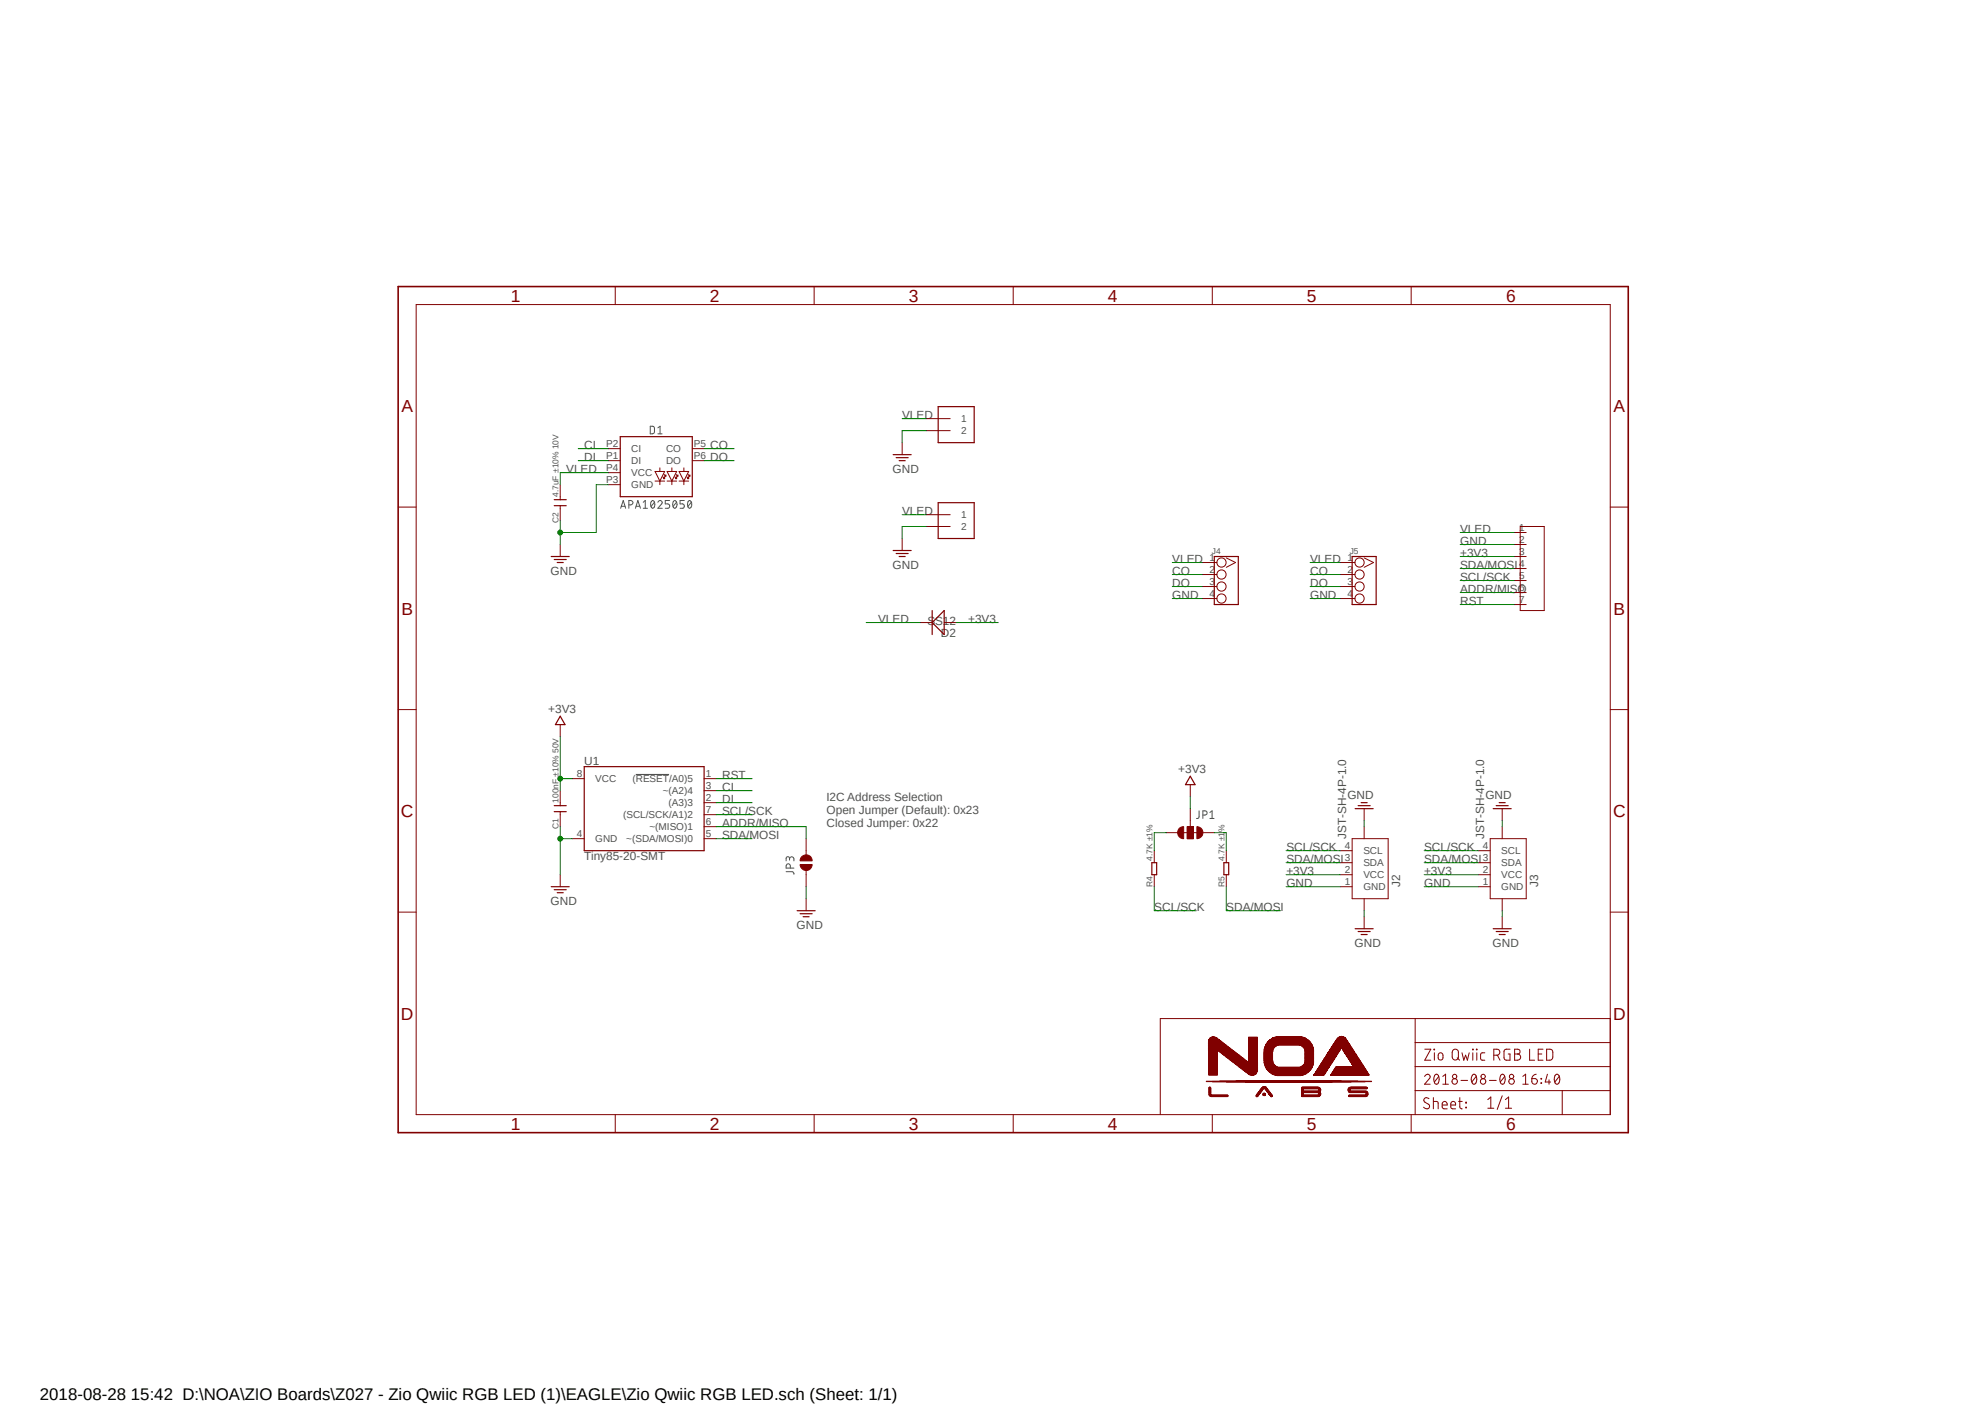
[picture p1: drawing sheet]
<svg xmlns="http://www.w3.org/2000/svg" width="420mm" height="297mm" viewBox="0 0 420 297" stroke-linecap="round" stroke-linejoin="round" font-family="sans-serif">
<defs><g id="words">
<g font-size="3.7" fill="#800000">
<text x="108.1" y="63.8">1</text>
<text x="150.2" y="63.8">2</text>
<text x="192.3" y="63.8">3</text>
<text x="234.4" y="63.8">4</text>
<text x="276.5" y="63.8">5</text>
<text x="318.7" y="63.8">6</text>
<text x="84.9" y="87.2">A</text>
<text x="341.4" y="87.2">A</text>
<text x="84.9" y="130">B</text>
<text x="341.4" y="130">B</text>
<text x="84.8" y="172.8">C</text>
<text x="341.3" y="172.8">C</text>
<text x="84.8" y="215.7">D</text>
<text x="341.3" y="215.7">D</text>
<text x="108.1" y="239">1</text>
<text x="150.2" y="239">2</text>
<text x="192.3" y="239">3</text>
<text x="234.4" y="239">4</text>
<text x="276.5" y="239">5</text>
<text x="318.7" y="239">6</text>
</g>
<text font-size="3.6" x="8.4" y="296.1">2018-08-28 15:42 D:\NOA\ZIO Boards\Z027 - Zio Qwiic RGB LED (1)\EAGLE\Zio Qwiic RGB LED.sch (Sheet: 1/1)</text>
<g font-size="2.5" fill="#505050">
<text x="190.9" y="88.6">VLED</text>
<text x="123.6" y="94.9">CI</text>
<text x="150.3" y="94.9">CO</text>
<text x="119.8" y="100">VLED</text>
<text x="123.6" y="97.5">DI</text>
<text x="150.3" y="97.5">DO</text>
<text x="188.9" y="100">GND</text>
<text x="190.9" y="108.9">VLED</text>
<text x="309" y="112.7">VLED</text>
<text x="248" y="119">VLED</text>
<text x="277.2" y="119">VLED</text>
<text x="309" y="115.2">GND</text>
<text x="309" y="117.7">+3V3</text>
<text x="116.5" y="121.5">GND</text>
<text x="188.9" y="120.3">GND</text>
<text x="248" y="121.5">CO</text>
<text x="248" y="124.1">DO</text>
<text x="277.2" y="121.5">CO</text>
<text x="277.2" y="124.1">DO</text>
<text x="309" y="125.4">ADDR/MISO</text>
<text x="309" y="120.3">SDA/MOSI</text>
<text x="309" y="122.8">SCL/SCK</text>
<text x="185.8" y="131.7">VLED</text>
<text x="204.9" y="131.7">+3V3</text>
<text x="248" y="126.6">GND</text>
<text x="277.2" y="126.6">GND</text>
<text x="309" y="127.9">RST</text>
<text x="196.2" y="132.2">SS12</text>
<text x="199.1" y="134.7">D2</text>
<text x="116" y="150.8">+3V3</text>
<text x="123.6" y="161.9">U1</text>
<text x="152.8" y="167.3">CI</text>
<text x="152.8" y="164.7">RST</text>
<text x="249.3" y="163.5">+3V3</text>
<text x="152.8" y="169.8">DI</text>
<text x="152.8" y="172.3">SCL/SCK</text>
<text x="174.9" y="169.5">I2C Address Selection</text>
<text x="174.9" y="172.2">Open Jumper (Default): 0x23</text>
<text x="285.1" y="169">GND</text>
<text x="314.3" y="169">GND</text>
<text x="152.8" y="174.9">ADDR/MISO</text>
<text x="152.8" y="177.4">SDA/MOSI</text>
<text x="174.9" y="174.9">Closed Jumper: 0x22</text>
<text x="272.2" y="180">SCL/SCK</text>
<text x="284.8" y="177.4" transform="rotate(-90 284.8 177.4)">JST-SH-4P-1.0</text>
<text x="301.3" y="180">SCL/SCK</text>
<text x="314" y="177.4" transform="rotate(-90 314 177.4)">JST-SH-4P-1.0</text>
<text x="123.6" y="182">Tiny85-20-SMT</text>
<text x="272.2" y="182.5">SDA/MOSI</text>
<text x="272.2" y="185">+3V3</text>
<text x="301.3" y="182.5">SDA/MOSI</text>
<text x="301.3" y="185">+3V3</text>
<text x="116.5" y="191.4">GND</text>
<text x="272.2" y="187.6">GND</text>
<text x="296.3" y="187.6" transform="rotate(-90 296.3 187.6)">J2</text>
<text x="301.3" y="187.6">GND</text>
<text x="325.5" y="187.6" transform="rotate(-90 325.5 187.6)">J3</text>
<text x="168.5" y="196.5">GND</text>
<text x="244.2" y="192.7">SCL/SCK</text>
<text x="259.5" y="192.7">SDA/MOSI</text>
<text x="286.6" y="200.2">GND</text>
<text x="315.8" y="200.2">GND</text>
</g>
<g font-size="2.1" fill="#505050">
<text x="203.4" y="89.3">1</text>
<text x="128.3" y="94.5">P2</text>
<text x="133.6" y="95.7">CI</text>
<text x="140.9" y="95.7">CO</text>
<text x="146.8" y="94.5">P5</text>
<text x="203.4" y="91.9">2</text>
<text x="128.3" y="97.1">P1</text>
<text x="128.3" y="99.6">P4</text>
<text x="133.6" y="98.2">DI</text>
<text x="133.6" y="100.8">VCC</text>
<text x="140.9" y="98.2">DO</text>
<text x="146.8" y="97.1">P6</text>
<text x="128.3" y="102.1">P3</text>
<text x="133.6" y="103.3">GND</text>
<text x="203.4" y="109.6">1</text>
<text x="203.4" y="112.2">2</text>
<text x="321.4" y="112.3">1</text>
<text x="255.9" y="118.7">1</text>
<text x="285.1" y="118.7">1</text>
<text x="321.4" y="114.8">2</text>
<text x="321.4" y="117.4">3</text>
<text x="321.4" y="119.9">4</text>
<text x="255.9" y="121.2">2</text>
<text x="255.9" y="123.7">3</text>
<text x="285.1" y="121.2">2</text>
<text x="285.1" y="123.7">3</text>
<text x="321.4" y="122.5">5</text>
<text x="321.4" y="125">6</text>
<text x="255.9" y="126.3">4</text>
<text x="285.1" y="126.3">4</text>
<text x="321.4" y="127.5">7</text>
<text x="122" y="164.4">8</text>
<text x="125.9" y="165.5">VCC</text>
<text x="133.8" y="165.5">(RESET/A0)5</text>
<text x="149.4" y="164.4">1</text>
<text x="149.4" y="166.9">3</text>
<text x="131.8" y="173.1">(SCL/SCK/A1)2</text>
<text x="140.2" y="168">~(A2)4</text>
<text x="141.4" y="170.6">(A3)3</text>
<text x="149.4" y="172">7</text>
<text x="149.4" y="169.4">2</text>
<text x="122" y="177">4</text>
<text x="125.9" y="178.2">GND</text>
<text x="132.5" y="178.2">~(SDA/MOSI)0</text>
<text x="137.4" y="175.6">~(MISO)1</text>
<text x="149.4" y="174.5">6</text>
<text x="149.4" y="177">5</text>
<text x="284.6" y="179.6">4</text>
<text x="313.8" y="179.6">4</text>
<text x="284.6" y="184.7">2</text>
<text x="284.6" y="182.1">3</text>
<text x="288.5" y="185.8">VCC</text>
<text x="288.5" y="183.3">SDA</text>
<text x="288.5" y="180.7">SCL</text>
<text x="313.8" y="184.7">2</text>
<text x="313.8" y="182.1">3</text>
<text x="317.6" y="185.8">VCC</text>
<text x="317.6" y="183.3">SDA</text>
<text x="317.6" y="180.7">SCL</text>
<text x="284.6" y="187.2">1</text>
<text x="288.5" y="188.3">GND</text>
<text x="313.8" y="187.2">1</text>
<text x="317.6" y="188.3">GND</text>
</g>
<g font-size="1.8" fill="#505050">
<text x="118.2" y="105.1" transform="rotate(-90 118.2 105.1)">4.7uF ±10% 10V</text>
<text x="118.2" y="110.7" transform="rotate(-90 118.2 110.7)">C2</text>
<text x="256.4" y="117.2">J4</text>
<text x="285.6" y="117.2">J5</text>
<text x="118.2" y="169.8" transform="rotate(-90 118.2 169.8)">100nF ±10% 50V</text>
<text x="118.2" y="175.4" transform="rotate(-90 118.2 175.4)">C1</text>
<text x="243.8" y="182.1" transform="rotate(-90 243.8 182.1)">4.7K ±1%</text>
<text x="259.1" y="182.1" transform="rotate(-90 259.1 182.1)">4.7K ±1%</text>
<text x="243.8" y="187.7" transform="rotate(-90 243.8 187.7)">R4</text>
<text x="259.1" y="187.7" transform="rotate(-90 259.1 187.7)">R5</text>
</g>
</g></defs>
<path d="M83.7 60.3l261.2 179.9M344.9 60.3l-261.2 179.9" fill="none" stroke="#fff" stroke-width=".21"/>
<g fill="none" stroke="#505050" stroke-width=".21">
<path d="M137.6 90.2h.7a1.3 1.3 0 0 1 .1 1.4l-.8 .2zM139.2 91.8h.9M139.2 90.5l.5-.3v1.6M131.3 107.5l.6-1.6 .5 1.6M131.4 107.1h.8M133.1 106.8h.4a.47 .47 0 0 0 .4-.5 .47 .47 0 0 0-.4-.4h-.4v1.6M134.5 107.5l.5-1.6 .5 1.6M134.6 107.1h.8M136.1 106.3l.4-.4v1.6M136.1 107.5h.9M137.9 106l.2-.1a.96 .96 0 0 1 0 1.6l-.4-.5v-.6zM138.5 106.3l-.7 .8"/>
<path d="M139.2 106.3a.45 .45 0 0 1 .6-.4 .45 .45 0 0 1 .2 .7l-.8 .9h.9M141.7 105.9h-.9v.7h.5a.47 .47 0 0 1 .4 .5 .47 .47 0 0 1-.4 .4h-.5M142.6 106l.2-.1a.96 .96 0 0 1 0 1.6 1.02 1.02 0 0 1-.2-1.5zM143.1 106.3l-.7 .8M144.8 105.9h-.9v.7h.5l.4 .4-.2 .5h-.7M145.7 106l.2-.1a1.02 1.02 0 0 1 0 1.6 1.02 1.02 0 0 1-.2-1.5zM146.3 106.3l-.8 .8M134.5 163.8h7.1M253.7 171.5v1.3a.4 .4 0 0 1-.5 .3M254.5 172.4l.7-.1a.43 .43 0 0 0 .2-.5 .43 .43 0 0 0-.5-.3h-.4v1.6M256 173.1h.9M256 171.9l.5-.4v1.6"/>
<path d="M166.3 184.4h1.5l.2 .6M167 181.7a.47 .47 0 0 1 .5-.5 .47 .47 0 0 1 .5 .5v.4M167 181.9v-.5a.37 .37 0 0 0-.4-.2 .37 .37 0 0 0-.3 .4v.5M167.2 183.6v-.4a.44 .44 0 0 0-.7-.4l-.2 .4v.4h1.7"/>
</g>
<g fill="none" stroke="#800000" stroke-width=".21">
<path d="M88.1 64.4h252.6v171.4h-252.6zM130.2 60.6v3.8M172.3 60.6v3.8M214.4 60.6v3.8M256.5 60.6v3.8M298.6 60.6v3.8M84.2 107.3h3.9M340.7 107.3h3.8M84.2 150.1h3.9M340.7 150.1h3.8M84.2 193h3.9M340.7 193h3.8"/>
<path d="M299.4 215.5v20.3M340.7 215.5h-95.2v20.3M130.2 235.8v3.8M172.3 235.8v3.8M214.4 235.8v3.8M256.5 235.8v3.8M298.6 235.8v3.8M299.4 230.7h41.3M299.4 225.6h41.3M299.4 220.6h41.3M301.4 227.7a.58 .58 0 0 1 .8-.4 .58 .58 0 0 1 .2 .9l-1 1.2h1.2M301.5 222h1.2l-1.2 2.3h1.2"/>
<path d="M302.3 232.4a.65 .65 0 0 0-1 .1l-.1 .2a1.75 1.75 0 0 0 1.2 1.1 .66 .66 0 0 1-.4 .8 .66 .66 0 0 1-.8-.4M303.3 233h.6l.3 .2 .1 1.4M303.3 232.2v2.4M303.4 222l.1 .1zM303.5 222.7v1.6M303.7 227.3l.3-.1a1.29 1.29 0 0 1 0 2.2l-.3-.1a1.55 1.55 0 0 1 0-2zM304.4 227.7l-.9 1.2M304.5 222.8a.5 .5 0 0 1 .5-.1 .5 .5 0 0 1 .3 .5v.6a.51 .51 0 0 1-.5 .5 .51 .51 0 0 1-.5-.5zM305.1 233.8h1.1a.55 .55 0 0 0-.4-.8 .55 .55 0 0 0-.7 .5l.1 .9 .3 .2h.7M305.3 229.4h1.2M305.3 227.7l.6-.5v2.2M307 233.8h1a.54 .54 0 0 0-.4-.8 .54 .54 0 0 0-.6 .5v.9l.3 .2h.7"/>
<path d="M307.5 222.1a.65 .65 0 0 1 .7-.1 .65 .65 0 0 1 .4 .6v1a.66 .66 0 0 1-.7 .7 .66 .66 0 0 1-.6-.7v-1zM308.3 223.8l.5 .5M308.6 233h.8M308.9 232.2v2.2l.5 .2M309.1 228.6h1.4M309.3 222.7l.4 1.6 .4-1.1 .4 1.1 .4-1.6M310.1 233.2l.2 .1zM310.1 234.2l.2 .2zM311.6 222l.1 .1zM311.6 222.7v1.6M311.7 227.3l.2-.1a1.28 1.28 0 0 1 .1 2.1l-.1 .1a1.28 1.28 0 0 1-.2-2.1zM312.3 227.7l-.9 1.2"/>
<path d="M312.4 222l.1 .1zM312.5 222.7v1.6M314.2 222.7l-.8 .1-.1 .3v.8l.1 .3 .8 .1M314.8 232.6l.6-.5v2.3M314.8 234.4h1.3M315.1 228.6h1.5M316.1 223.2h.6a.64 .64 0 0 0 .6-.6 .64 .64 0 0 0-.6-.6h-.6v2.3M316.8 223.2l.6 1.1M317.6 227.4a.41 .41 0 0 1 .4-.1 .41 .41 0 0 1 .3 .2 1.36 1.36 0 0 1-.4 1.9l-.4-.3a1.73 1.73 0 0 1 .1-1.7zM317.8 231.8l-1 2.9M318.4 227.7l-1 1.2M318.5 234.4h1.3"/>
<path d="M318.5 232.6l.7-.5v2.3M319.5 222h-1l-.2 .2-.1 1.6 .3 .4 1 .1v-1.3h-.4M320.5 222h.6a.51 .51 0 0 1 .5 .5 .51 .51 0 0 1-.5 .5 .66 .66 0 0 1 .7 .6 .66 .66 0 0 1-.7 .7h-.6zM320.5 223h.6M322.2 229.4h1.1M322.2 227.7l.6-.5v2.2M323.6 222v2.3h1.1M324.1 228.2h.7a.59 .59 0 0 1 .5 .6 .59 .59 0 0 1-.6 .5 .59 .59 0 0 1-.6-.5zM325 227.2a1.03 1.03 0 0 0-.9 1M325.5 223h.7M326.1 228.1l.1 .2zM326.1 229.1l.1 .1z"/>
<path d="M326.5 222h-1v2.3h1M327.2 222h.7a.59 .59 0 0 1 .6 .6v1a.65 .65 0 0 1-.6 .7h-.7zM327.4 227.2l-.5 1.7h1.2M327.7 228.4v1M329.1 227.4a.44 .44 0 0 1 .8 .1 1.31 1.31 0 0 1-.5 1.9l-.1-.1a1.47 1.47 0 0 1-.2-1.9zM329.9 227.7l-.9 1.2M330.5 230.7v5.1"/>
<circle cx="307.8" cy="227.7" r=".46"/>
<circle cx="307.8" cy="228.8" r=".58"/>
<circle cx="313.8" cy="228.8" r=".57"/>
<circle cx="313.8" cy="227.7" r=".47"/>
<circle cx="319.8" cy="227.7" r=".47"/>
<circle cx="319.8" cy="228.8" r=".59"/>
</g>
<path d="M84.2 60.6h260.3v179h-260.3z" fill="none" stroke="#800000" stroke-width=".34"/>
<path d="M265.9 231.9l.1 .1z" fill-rule="evenodd" fill="#800000"/>
<path d="M265.9 231.9l.1 .1z" fill="none" stroke="#800000" stroke-width=".21"/>
<path d="M268.9 231.9l.1 .1z" fill-rule="evenodd" fill="#800000"/>
<path d="M256.2 231.9l3.6 .1zM256.2 231.9h3.6M268.9 231.9l.1 .1z" fill="none" stroke="#800000" stroke-width=".21"/>
<path d="M265.8 231.9l.3 .1z" fill-rule="evenodd" fill="#800000"/>
<path d="M265.8 231.9l.3 .1z" fill="none" stroke="#800000" stroke-width=".21"/>
<path d="M268.9 231.9l.2 .1z" fill-rule="evenodd" fill="#800000"/>
<path d="M256.1 231.9h3.7zM256.1 231.9h3.7M268.9 231.9l.2 .1zM275.5 231.9l3.5 .1zM275.5 231.9h3.5M285.4 231.9l3.7 .1zM285.4 231.9h3.7" fill="none" stroke="#800000" stroke-width=".21"/>
<path d="M265.8 231.9h.3z" fill-rule="evenodd" fill="#800000"/>
<path d="M265.8 231.9h.3z" fill="none" stroke="#800000" stroke-width=".21"/>
<path d="M268.8 231.9h.4z" fill-rule="evenodd" fill="#800000"/>
<path d="M256.1 231.8l3.7 .1zM256.1 231.9h3.7M268.8 231.9h.4zM275.4 231.9h3.7zM275.4 231.9h3.7M285.4 231.9h3.7zM285.4 231.9h3.7" fill="none" stroke="#800000" stroke-width=".21"/>
<path d="M265.8 231.8l.3 .1z" fill-rule="evenodd" fill="#800000"/>
<path d="M265.8 231.8l.3 .1z" fill="none" stroke="#800000" stroke-width=".21"/>
<path d="M268.9 231.8l.3 .1z" fill-rule="evenodd" fill="#800000"/>
<path d="M256 231.8l3.8 .1zM256 231.8h3.8M268.9 231.8l.3 .1zM275.4 231.8l3.8 .1zM275.4 231.9h3.8M285.4 231.8l3.8 .1zM285.4 231.9h3.8" fill="none" stroke="#800000" stroke-width=".21"/>
<path d="M265.8 231.8l.4 .1z" fill-rule="evenodd" fill="#800000"/>
<path d="M265.8 231.8l.4 .1z" fill="none" stroke="#800000" stroke-width=".21"/>
<path d="M268.8 231.8l.4 .1z" fill-rule="evenodd" fill="#800000"/>
<path d="M255.9 231.7l3.9 .1zM255.9 231.8h3.9M268.8 231.8l.4 .1zM275.4 231.8l3.8 .1zM275.4 231.8h3.8M285.4 231.8l3.9 .1zM285.4 231.8h3.9" fill="none" stroke="#800000" stroke-width=".21"/>
<path d="M265.8 231.7l.4 .1z" fill-rule="evenodd" fill="#800000"/>
<path d="M265.8 231.7l.4 .1z" fill="none" stroke="#800000" stroke-width=".21"/>
<path d="M268.8 231.7l.4 .1z" fill-rule="evenodd" fill="#800000"/>
<path d="M255.9 231.7l3.9 .1zM255.9 231.7h3.9M268.8 231.7l.4 .1zM275.4 231.7l3.9 .1zM275.4 231.8h3.9M285.4 231.7l3.9 .1zM285.4 231.8h3.9" fill="none" stroke="#800000" stroke-width=".21"/>
<path d="M265.8 231.7l.4 .1z" fill-rule="evenodd" fill="#800000"/>
<path d="M265.8 231.7l.4 .1z" fill="none" stroke="#800000" stroke-width=".21"/>
<path d="M267.4 231.7l.2 .1z" fill-rule="evenodd" fill="#800000"/>
<path d="M267.4 231.7l.2 .1z" fill="none" stroke="#800000" stroke-width=".21"/>
<path d="M268.7 231.7l.5 .1z" fill-rule="evenodd" fill="#800000"/>
<path d="M255.9 231.6l3.9 .1zM255.9 231.7h3.9M268.7 231.7l.5 .1zM275.4 231.7l3.9 .1zM275.4 231.7h3.9M285.4 231.7l3.9 .1zM285.4 231.7h3.9" fill="none" stroke="#800000" stroke-width=".21"/>
<path d="M265.9 231.6l.4 .1z" fill-rule="evenodd" fill="#800000"/>
<path d="M265.9 231.6l.4 .1z" fill="none" stroke="#800000" stroke-width=".21"/>
<path d="M267.3 231.6l.4 .1z" fill-rule="evenodd" fill="#800000"/>
<path d="M267.3 231.6l.4 .1z" fill="none" stroke="#800000" stroke-width=".21"/>
<path d="M268.6 231.6l.6 .1z" fill-rule="evenodd" fill="#800000"/>
<path d="M268.6 231.6l.6 .1zM275.4 231.6l3.9 .1zM275.4 231.7h3.9M285.5 231.6l3.8 .1zM285.5 231.7h3.8" fill="none" stroke="#800000" stroke-width=".21"/>
<path d="M255.8 231.6l.5 .1z" fill-rule="evenodd" fill="#800000"/>
<path d="M255.8 231.6l.5 .1z" fill="none" stroke="#800000" stroke-width=".21"/>
<path d="M265.8 231.6l.5 .1z" fill-rule="evenodd" fill="#800000"/>
<path d="M265.8 231.6l.5 .1z" fill="none" stroke="#800000" stroke-width=".21"/>
<path d="M267.3 231.6l.4 .1z" fill-rule="evenodd" fill="#800000"/>
<path d="M267.3 231.6l.4 .1z" fill="none" stroke="#800000" stroke-width=".21"/>
<path d="M268.7 231.6l.4 .1z" fill-rule="evenodd" fill="#800000"/>
<path d="M268.7 231.6l.4 .1z" fill="none" stroke="#800000" stroke-width=".21"/>
<path d="M275.4 231.6l.4 .1z" fill-rule="evenodd" fill="#800000"/>
<path d="M275.4 231.6l.4 .1z" fill="none" stroke="#800000" stroke-width=".21"/>
<path d="M278.8 231.6l.6 .1z" fill-rule="evenodd" fill="#800000"/>
<path d="M278.8 231.6l.6 .1z" fill="none" stroke="#800000" stroke-width=".21"/>
<path d="M288.9 231.6l.5 .1z" fill-rule="evenodd" fill="#800000"/>
<path d="M288.9 231.6l.5 .1z" fill="none" stroke="#800000" stroke-width=".21"/>
<path d="M255.8 231.6h.4z" fill-rule="evenodd" fill="#800000"/>
<path d="M255.8 231.6h.4z" fill="none" stroke="#800000" stroke-width=".21"/>
<path d="M265.9 231.6h.4z" fill-rule="evenodd" fill="#800000"/>
<path d="M265.9 231.6h.4z" fill="none" stroke="#800000" stroke-width=".21"/>
<path d="M267.2 231.6h.5z" fill-rule="evenodd" fill="#800000"/>
<path d="M267.2 231.6h.5z" fill="none" stroke="#800000" stroke-width=".21"/>
<path d="M268.6 231.6h.5z" fill-rule="evenodd" fill="#800000"/>
<path d="M268.6 231.6h.5z" fill="none" stroke="#800000" stroke-width=".21"/>
<path d="M275.4 231.6h.4z" fill-rule="evenodd" fill="#800000"/>
<path d="M275.4 231.6h.4z" fill="none" stroke="#800000" stroke-width=".21"/>
<path d="M278.9 231.6h.5z" fill-rule="evenodd" fill="#800000"/>
<path d="M278.9 231.6h.5z" fill="none" stroke="#800000" stroke-width=".21"/>
<path d="M289 231.6h.4z" fill-rule="evenodd" fill="#800000"/>
<path d="M289 231.6h.4z" fill="none" stroke="#800000" stroke-width=".21"/>
<path d="M255.9 231.5l.3 .1z" fill-rule="evenodd" fill="#800000"/>
<path d="M255.9 231.5l.3 .1z" fill="none" stroke="#800000" stroke-width=".21"/>
<path d="M265.9 231.5l.5 .1z" fill-rule="evenodd" fill="#800000"/>
<path d="M265.9 231.5l.5 .1z" fill="none" stroke="#800000" stroke-width=".21"/>
<path d="M267.2 231.5l.5 .1z" fill-rule="evenodd" fill="#800000"/>
<path d="M267.2 231.5l.5 .1z" fill="none" stroke="#800000" stroke-width=".21"/>
<path d="M268.6 231.5l.5 .1z" fill-rule="evenodd" fill="#800000"/>
<path d="M268.6 231.5l.5 .1z" fill="none" stroke="#800000" stroke-width=".21"/>
<path d="M275.4 231.5l.4 .1z" fill-rule="evenodd" fill="#800000"/>
<path d="M275.4 231.5l.4 .1z" fill="none" stroke="#800000" stroke-width=".21"/>
<path d="M279 231.5l.4 .1z" fill-rule="evenodd" fill="#800000"/>
<path d="M279 231.5l.4 .1z" fill="none" stroke="#800000" stroke-width=".21"/>
<path d="M289.1 231.5l.3 .1z" fill-rule="evenodd" fill="#800000"/>
<path d="M289.1 231.5l.3 .1z" fill="none" stroke="#800000" stroke-width=".21"/>
<path d="M255.8 231.5l.4 .1z" fill-rule="evenodd" fill="#800000"/>
<path d="M255.8 231.5l.4 .1z" fill="none" stroke="#800000" stroke-width=".21"/>
<path d="M266 231.5l.4 .1z" fill-rule="evenodd" fill="#800000"/>
<path d="M266 231.5l.4 .1z" fill="none" stroke="#800000" stroke-width=".21"/>
<path d="M267.3 231.5l.5 .1z" fill-rule="evenodd" fill="#800000"/>
<path d="M267.3 231.5l.5 .1z" fill="none" stroke="#800000" stroke-width=".21"/>
<path d="M268.6 231.5l.4 .1z" fill-rule="evenodd" fill="#800000"/>
<path d="M268.6 231.5l.4 .1z" fill="none" stroke="#800000" stroke-width=".21"/>
<path d="M275.4 231.5l.4 .1z" fill-rule="evenodd" fill="#800000"/>
<path d="M275.4 231.5l.4 .1z" fill="none" stroke="#800000" stroke-width=".21"/>
<path d="M279.1 231.5l.3 .1z" fill-rule="evenodd" fill="#800000"/>
<path d="M279.1 231.5l.3 .1z" fill="none" stroke="#800000" stroke-width=".21"/>
<path d="M289.1 231.5l.3 .1z" fill-rule="evenodd" fill="#800000"/>
<path d="M289.1 231.5l.3 .1z" fill="none" stroke="#800000" stroke-width=".21"/>
<path d="M255.8 231.4l.4 .1z" fill-rule="evenodd" fill="#800000"/>
<path d="M255.8 231.4l.4 .1z" fill="none" stroke="#800000" stroke-width=".21"/>
<path d="M265.9 231.4l.5 .1z" fill-rule="evenodd" fill="#800000"/>
<path d="M265.9 231.4l.5 .1z" fill="none" stroke="#800000" stroke-width=".21"/>
<path d="M267.2 231.4l.5 .1z" fill-rule="evenodd" fill="#800000"/>
<path d="M267.2 231.4l.5 .1z" fill="none" stroke="#800000" stroke-width=".21"/>
<path d="M268.5 231.4l.4 .1z" fill-rule="evenodd" fill="#800000"/>
<path d="M268.5 231.4l.4 .1z" fill="none" stroke="#800000" stroke-width=".21"/>
<path d="M275.4 231.4l.4 .1z" fill-rule="evenodd" fill="#800000"/>
<path d="M275.4 231.4l.4 .1z" fill="none" stroke="#800000" stroke-width=".21"/>
<path d="M279.1 231.4l.3 .1z" fill-rule="evenodd" fill="#800000"/>
<path d="M279.1 231.4l.3 .1z" fill="none" stroke="#800000" stroke-width=".21"/>
<path d="M289.1 231.4l.3 .1z" fill-rule="evenodd" fill="#800000"/>
<path d="M289.1 231.4l.3 .1z" fill="none" stroke="#800000" stroke-width=".21"/>
<path d="M255.8 231.4l.4 .1z" fill-rule="evenodd" fill="#800000"/>
<path d="M255.8 231.4l.4 .1z" fill="none" stroke="#800000" stroke-width=".21"/>
<path d="M266 231.4l.5 .1z" fill-rule="evenodd" fill="#800000"/>
<path d="M266 231.4l.5 .1z" fill="none" stroke="#800000" stroke-width=".21"/>
<path d="M267.2 231.4l.5 .1z" fill-rule="evenodd" fill="#800000"/>
<path d="M267.2 231.4l.5 .1z" fill="none" stroke="#800000" stroke-width=".21"/>
<path d="M268.5 231.4l.4 .1z" fill-rule="evenodd" fill="#800000"/>
<path d="M268.5 231.4l.4 .1z" fill="none" stroke="#800000" stroke-width=".21"/>
<path d="M275.4 231.4l.4 .1z" fill-rule="evenodd" fill="#800000"/>
<path d="M275.4 231.4l.4 .1z" fill="none" stroke="#800000" stroke-width=".21"/>
<path d="M279.1 231.4l.3 .1z" fill-rule="evenodd" fill="#800000"/>
<path d="M279.1 231.4l.3 .1z" fill="none" stroke="#800000" stroke-width=".21"/>
<path d="M289.1 231.4l.3 .1z" fill-rule="evenodd" fill="#800000"/>
<path d="M289.1 231.4l.3 .1z" fill="none" stroke="#800000" stroke-width=".21"/>
<path d="M255.8 231.4h.4z" fill-rule="evenodd" fill="#800000"/>
<path d="M255.8 231.4h.4z" fill="none" stroke="#800000" stroke-width=".21"/>
<path d="M266.1 231.4h.4z" fill-rule="evenodd" fill="#800000"/>
<path d="M266.1 231.4h.4z" fill="none" stroke="#800000" stroke-width=".21"/>
<path d="M267.3 231.4h.4z" fill-rule="evenodd" fill="#800000"/>
<path d="M267.3 231.4h.4z" fill="none" stroke="#800000" stroke-width=".21"/>
<path d="M268.4 231.4h.5z" fill-rule="evenodd" fill="#800000"/>
<path d="M268.4 231.4h.5z" fill="none" stroke="#800000" stroke-width=".21"/>
<path d="M275.4 231.4h.4z" fill-rule="evenodd" fill="#800000"/>
<path d="M275.4 231.4h.4z" fill="none" stroke="#800000" stroke-width=".21"/>
<path d="M279.1 231.4h.3z" fill-rule="evenodd" fill="#800000"/>
<path d="M279.1 231.4h.3z" fill="none" stroke="#800000" stroke-width=".21"/>
<path d="M289.1 231.4h.3z" fill-rule="evenodd" fill="#800000"/>
<path d="M289.1 231.4h.3z" fill="none" stroke="#800000" stroke-width=".21"/>
<path d="M255.8 231.3l.4 .1z" fill-rule="evenodd" fill="#800000"/>
<path d="M255.8 231.3l.4 .1z" fill="none" stroke="#800000" stroke-width=".21"/>
<path d="M266.1 231.3l.4 .1z" fill-rule="evenodd" fill="#800000"/>
<path d="M266.1 231.3l.4 .1z" fill="none" stroke="#800000" stroke-width=".21"/>
<path d="M267.3 231.3l.3 .1z" fill-rule="evenodd" fill="#800000"/>
<path d="M267.3 231.3l.3 .1z" fill="none" stroke="#800000" stroke-width=".21"/>
<path d="M268.4 231.3l.5 .1z" fill-rule="evenodd" fill="#800000"/>
<path d="M268.4 231.3l.5 .1z" fill="none" stroke="#800000" stroke-width=".21"/>
<path d="M275.4 231.3l.4 .1z" fill-rule="evenodd" fill="#800000"/>
<path d="M275.4 231.3l.4 .1z" fill="none" stroke="#800000" stroke-width=".21"/>
<path d="M279.1 231.3l.3 .1z" fill-rule="evenodd" fill="#800000"/>
<path d="M279.1 231.3l.3 .1z" fill="none" stroke="#800000" stroke-width=".21"/>
<path d="M289.1 231.3l.3 .1z" fill-rule="evenodd" fill="#800000"/>
<path d="M289.1 231.3l.3 .1z" fill="none" stroke="#800000" stroke-width=".21"/>
<path d="M255.8 231.2l.4 .1z" fill-rule="evenodd" fill="#800000"/>
<path d="M255.8 231.2l.4 .1z" fill="none" stroke="#800000" stroke-width=".21"/>
<path d="M266.1 231.2l.5 .1z" fill-rule="evenodd" fill="#800000"/>
<path d="M266.1 231.2l.5 .1z" fill="none" stroke="#800000" stroke-width=".21"/>
<path d="M267.4 231.2l.1 .1z" fill-rule="evenodd" fill="#800000"/>
<path d="M267.4 231.2l.1 .1z" fill="none" stroke="#800000" stroke-width=".21"/>
<path d="M268.4 231.2l.4 .1z" fill-rule="evenodd" fill="#800000"/>
<path d="M268.4 231.2l.4 .1z" fill="none" stroke="#800000" stroke-width=".21"/>
<path d="M275.4 231.2l.4 .1z" fill-rule="evenodd" fill="#800000"/>
<path d="M275.4 231.2l.4 .1z" fill="none" stroke="#800000" stroke-width=".21"/>
<path d="M279.1 231.2l.3 .1z" fill-rule="evenodd" fill="#800000"/>
<path d="M279.1 231.2l.3 .1z" fill="none" stroke="#800000" stroke-width=".21"/>
<path d="M289.1 231.2l.3 .1z" fill-rule="evenodd" fill="#800000"/>
<path d="M289.1 231.2l.3 .1z" fill="none" stroke="#800000" stroke-width=".21"/>
<path d="M255.8 231.2l.4 .1z" fill-rule="evenodd" fill="#800000"/>
<path d="M255.8 231.2l.4 .1z" fill="none" stroke="#800000" stroke-width=".21"/>
<path d="M266.1 231.2l.6 .1z" fill-rule="evenodd" fill="#800000"/>
<path d="M266.1 231.2l.6 .1z" fill="none" stroke="#800000" stroke-width=".21"/>
<path d="M268.4 231.2l.4 .1z" fill-rule="evenodd" fill="#800000"/>
<path d="M268.4 231.2l.4 .1z" fill="none" stroke="#800000" stroke-width=".21"/>
<path d="M275.4 231.2l.4 .1z" fill-rule="evenodd" fill="#800000"/>
<path d="M275.4 231.2l.4 .1z" fill="none" stroke="#800000" stroke-width=".21"/>
<path d="M279 231.2l.4 .1z" fill-rule="evenodd" fill="#800000"/>
<path d="M279 231.2l.4 .1z" fill="none" stroke="#800000" stroke-width=".21"/>
<path d="M289.1 231.2l.3 .1z" fill-rule="evenodd" fill="#800000"/>
<path d="M289.1 231.2l.3 .1z" fill="none" stroke="#800000" stroke-width=".21"/>
<path d="M255.8 231.1l.4 .1z" fill-rule="evenodd" fill="#800000"/>
<path d="M255.8 231.1l.4 .1z" fill="none" stroke="#800000" stroke-width=".21"/>
<path d="M266.2 231.1l.4 .1z" fill-rule="evenodd" fill="#800000"/>
<path d="M266.2 231.1l.4 .1z" fill="none" stroke="#800000" stroke-width=".21"/>
<path d="M268.3 231.1l.4 .1z" fill-rule="evenodd" fill="#800000"/>
<path d="M268.3 231.1l.4 .1z" fill="none" stroke="#800000" stroke-width=".21"/>
<path d="M275.4 231.1l.4 .1z" fill-rule="evenodd" fill="#800000"/>
<path d="M275.4 231.1l.4 .1z" fill="none" stroke="#800000" stroke-width=".21"/>
<path d="M278.9 231.1l.5 .1z" fill-rule="evenodd" fill="#800000"/>
<path d="M278.9 231.1l.5 .1z" fill="none" stroke="#800000" stroke-width=".21"/>
<path d="M289 231.1l.4 .1z" fill-rule="evenodd" fill="#800000"/>
<path d="M289 231.1l.4 .1z" fill="none" stroke="#800000" stroke-width=".21"/>
<path d="M255.8 231.1l.4 .1z" fill-rule="evenodd" fill="#800000"/>
<path d="M255.8 231.1l.4 .1z" fill="none" stroke="#800000" stroke-width=".21"/>
<path d="M266.2 231.1l.5 .1z" fill-rule="evenodd" fill="#800000"/>
<path d="M266.2 231.1l.5 .1z" fill="none" stroke="#800000" stroke-width=".21"/>
<path d="M268.3 231.1l.5 .1z" fill-rule="evenodd" fill="#800000"/>
<path d="M268.3 231.1l.5 .1z" fill="none" stroke="#800000" stroke-width=".21"/>
<path d="M275.4 231.1l.4 .1z" fill-rule="evenodd" fill="#800000"/>
<path d="M275.4 231.1l.4 .1z" fill="none" stroke="#800000" stroke-width=".21"/>
<path d="M278.8 231.1l.6 .1z" fill-rule="evenodd" fill="#800000"/>
<path d="M278.8 231.1l.6 .1z" fill="none" stroke="#800000" stroke-width=".21"/>
<path d="M288.9 231.1l.5 .1z" fill-rule="evenodd" fill="#800000"/>
<path d="M288.9 231.1l.5 .1z" fill="none" stroke="#800000" stroke-width=".21"/>
<path d="M255.8 231.1h.4z" fill-rule="evenodd" fill="#800000"/>
<path d="M255.8 231.1h.4z" fill="none" stroke="#800000" stroke-width=".21"/>
<path d="M266.2 231.1h.5z" fill-rule="evenodd" fill="#800000"/>
<path d="M266.2 231.1h.5z" fill="none" stroke="#800000" stroke-width=".21"/>
<path d="M268.3 231.1h.4z" fill-rule="evenodd" fill="#800000"/>
<path d="M268.3 231.1h.4zM275.4 231.1h3.9zM275.4 231.1h3.9M285.5 231.1h3.8zM285.5 231.1h3.8" fill="none" stroke="#800000" stroke-width=".21"/>
<path d="M255.8 231l.4 .1z" fill-rule="evenodd" fill="#800000"/>
<path d="M255.8 231l.4 .1z" fill="none" stroke="#800000" stroke-width=".21"/>
<path d="M266.3 231l.5 .1z" fill-rule="evenodd" fill="#800000"/>
<path d="M266.3 231l.5 .1z" fill="none" stroke="#800000" stroke-width=".21"/>
<path d="M268.2 231l.4 .1z" fill-rule="evenodd" fill="#800000"/>
<path d="M268.2 231l.4 .1zM275.4 231l3.9 .1zM275.4 231.1h3.9M285.5 231l3.8 .1zM285.5 231.1h3.8" fill="none" stroke="#800000" stroke-width=".21"/>
<path d="M255.8 231l.4 .1z" fill-rule="evenodd" fill="#800000"/>
<path d="M255.8 231l.4 .1z" fill="none" stroke="#800000" stroke-width=".21"/>
<path d="M266.3 231l.4 .1z" fill-rule="evenodd" fill="#800000"/>
<path d="M266.3 231l.4 .1z" fill="none" stroke="#800000" stroke-width=".21"/>
<path d="M268.1 231l.5 .1z" fill-rule="evenodd" fill="#800000"/>
<path d="M268.1 231l.5 .1zM275.4 231l3.9 .1zM275.4 231h3.9M285.4 231l3.9 .1zM285.4 231h3.9" fill="none" stroke="#800000" stroke-width=".21"/>
<path d="M255.8 230.9l.4 .1z" fill-rule="evenodd" fill="#800000"/>
<path d="M255.8 230.9l.4 .1z" fill="none" stroke="#800000" stroke-width=".21"/>
<path d="M266.4 230.9l.4 .1z" fill-rule="evenodd" fill="#800000"/>
<path d="M266.4 230.9l.4 .1z" fill="none" stroke="#800000" stroke-width=".21"/>
<path d="M268.1 230.9l.5 .1z" fill-rule="evenodd" fill="#800000"/>
<path d="M268.1 230.9l.5 .1zM275.4 230.9l3.9 .1zM275.4 231h3.9M285.4 230.9l3.9 .1zM285.4 231h3.9" fill="none" stroke="#800000" stroke-width=".21"/>
<path d="M255.8 230.9l.4 .1z" fill-rule="evenodd" fill="#800000"/>
<path d="M255.8 230.9l.4 .1z" fill="none" stroke="#800000" stroke-width=".21"/>
<path d="M266.4 230.9l.5 .1z" fill-rule="evenodd" fill="#800000"/>
<path d="M266.4 230.9l.5 .1z" fill="none" stroke="#800000" stroke-width=".21"/>
<path d="M268.1 230.9l.5 .1z" fill-rule="evenodd" fill="#800000"/>
<path d="M268.1 230.9l.5 .1zM275.4 230.9l3.9 .1zM275.4 230.9h3.9M285.4 230.9l3.8 .1zM285.4 230.9h3.8" fill="none" stroke="#800000" stroke-width=".21"/>
<path d="M255.8 230.8l.4 .1z" fill-rule="evenodd" fill="#800000"/>
<path d="M255.8 230.8l.4 .1z" fill="none" stroke="#800000" stroke-width=".21"/>
<path d="M266.4 230.8l.5 .1z" fill-rule="evenodd" fill="#800000"/>
<path d="M266.4 230.8l.5 .1z" fill="none" stroke="#800000" stroke-width=".21"/>
<path d="M268.1 230.8l.4 .1z" fill-rule="evenodd" fill="#800000"/>
<path d="M268.1 230.8l.4 .1zM275.4 230.8l3.9 .1zM275.4 230.9h3.9M285.3 230.8l3.8 .1zM285.3 230.9h3.8" fill="none" stroke="#800000" stroke-width=".21"/>
<path d="M255.8 230.8l.4 .1z" fill-rule="evenodd" fill="#800000"/>
<path d="M255.8 230.8l.4 .1z" fill="none" stroke="#800000" stroke-width=".21"/>
<path d="M266.5 230.8l.4 .1z" fill-rule="evenodd" fill="#800000"/>
<path d="M266.5 230.8l.4 .1z" fill="none" stroke="#800000" stroke-width=".21"/>
<path d="M268.1 230.8l.4 .1z" fill-rule="evenodd" fill="#800000"/>
<path d="M268.1 230.8l.4 .1zM275.4 230.8l4 .1zM275.4 230.8h4M285.3 230.8l3.8 .1zM285.3 230.8h3.8" fill="none" stroke="#800000" stroke-width=".21"/>
<path d="M255.8 230.8h.4z" fill-rule="evenodd" fill="#800000"/>
<path d="M255.8 230.8h.4z" fill="none" stroke="#800000" stroke-width=".21"/>
<path d="M266.5 230.8h.5z" fill-rule="evenodd" fill="#800000"/>
<path d="M266.5 230.8h.5z" fill="none" stroke="#800000" stroke-width=".21"/>
<path d="M268 230.8h.5z" fill-rule="evenodd" fill="#800000"/>
<path d="M268 230.8h.5z" fill="none" stroke="#800000" stroke-width=".21"/>
<path d="M275.4 230.8h.4z" fill-rule="evenodd" fill="#800000"/>
<path d="M275.4 230.8h.4z" fill="none" stroke="#800000" stroke-width=".21"/>
<path d="M278.9 230.8h.5z" fill-rule="evenodd" fill="#800000"/>
<path d="M278.9 230.8h.5z" fill="none" stroke="#800000" stroke-width=".21"/>
<path d="M285.3 230.8h.4z" fill-rule="evenodd" fill="#800000"/>
<path d="M285.3 230.8h.4z" fill="none" stroke="#800000" stroke-width=".21"/>
<path d="M255.8 230.7l.4 .1z" fill-rule="evenodd" fill="#800000"/>
<path d="M255.8 230.7l.4 .1z" fill="none" stroke="#800000" stroke-width=".21"/>
<path d="M266.5 230.7l.5 .1z" fill-rule="evenodd" fill="#800000"/>
<path d="M266.5 230.7l.5 .1z" fill="none" stroke="#800000" stroke-width=".21"/>
<path d="M268 230.7l.4 .1z" fill-rule="evenodd" fill="#800000"/>
<path d="M268 230.7l.4 .1z" fill="none" stroke="#800000" stroke-width=".21"/>
<path d="M275.4 230.7l.4 .1z" fill-rule="evenodd" fill="#800000"/>
<path d="M275.4 230.7l.4 .1z" fill="none" stroke="#800000" stroke-width=".21"/>
<path d="M279 230.7l.4 .1z" fill-rule="evenodd" fill="#800000"/>
<path d="M279 230.7l.4 .1z" fill="none" stroke="#800000" stroke-width=".21"/>
<path d="M285.2 230.7l.5 .1z" fill-rule="evenodd" fill="#800000"/>
<path d="M285.2 230.7l.5 .1z" fill="none" stroke="#800000" stroke-width=".21"/>
<path d="M255.8 230.7l.4 .1z" fill-rule="evenodd" fill="#800000"/>
<path d="M255.8 230.7l.4 .1z" fill="none" stroke="#800000" stroke-width=".21"/>
<path d="M266.5 230.7l.5 .1z" fill-rule="evenodd" fill="#800000"/>
<path d="M266.5 230.7l.5 .1z" fill="none" stroke="#800000" stroke-width=".21"/>
<path d="M268 230.7l.4 .1z" fill-rule="evenodd" fill="#800000"/>
<path d="M268 230.7l.4 .1z" fill="none" stroke="#800000" stroke-width=".21"/>
<path d="M275.4 230.7l.4 .1z" fill-rule="evenodd" fill="#800000"/>
<path d="M275.4 230.7l.4 .1z" fill="none" stroke="#800000" stroke-width=".21"/>
<path d="M279.1 230.7l.3 .1z" fill-rule="evenodd" fill="#800000"/>
<path d="M279.1 230.7l.3 .1z" fill="none" stroke="#800000" stroke-width=".21"/>
<path d="M285.3 230.7l.3 .1z" fill-rule="evenodd" fill="#800000"/>
<path d="M285.3 230.7l.3 .1z" fill="none" stroke="#800000" stroke-width=".21"/>
<path d="M255.8 230.6l.4 .1z" fill-rule="evenodd" fill="#800000"/>
<path d="M255.8 230.6l.4 .1z" fill="none" stroke="#800000" stroke-width=".21"/>
<path d="M266.6 230.6l.4 .1z" fill-rule="evenodd" fill="#800000"/>
<path d="M266.6 230.6l.4 .1z" fill="none" stroke="#800000" stroke-width=".21"/>
<path d="M267.9 230.6l.5 .1z" fill-rule="evenodd" fill="#800000"/>
<path d="M267.9 230.6l.5 .1z" fill="none" stroke="#800000" stroke-width=".21"/>
<path d="M275.4 230.6l.4 .1z" fill-rule="evenodd" fill="#800000"/>
<path d="M275.4 230.6l.4 .1z" fill="none" stroke="#800000" stroke-width=".21"/>
<path d="M279.1 230.6l.3 .1z" fill-rule="evenodd" fill="#800000"/>
<path d="M279.1 230.6l.3 .1z" fill="none" stroke="#800000" stroke-width=".21"/>
<path d="M285.2 230.6l.4 .1z" fill-rule="evenodd" fill="#800000"/>
<path d="M285.2 230.6l.4 .1z" fill="none" stroke="#800000" stroke-width=".21"/>
<path d="M255.8 230.6l.4 .1z" fill-rule="evenodd" fill="#800000"/>
<path d="M255.8 230.6l.4 .1z" fill="none" stroke="#800000" stroke-width=".21"/>
<path d="M266.7 230.6l.4 .1z" fill-rule="evenodd" fill="#800000"/>
<path d="M266.7 230.6l.4 .1z" fill="none" stroke="#800000" stroke-width=".21"/>
<path d="M267.8 230.6l.6 .1z" fill-rule="evenodd" fill="#800000"/>
<path d="M267.8 230.6l.6 .1z" fill="none" stroke="#800000" stroke-width=".21"/>
<path d="M275.4 230.6l.4 .1z" fill-rule="evenodd" fill="#800000"/>
<path d="M275.4 230.6l.4 .1z" fill="none" stroke="#800000" stroke-width=".21"/>
<path d="M279.1 230.6l.3 .1z" fill-rule="evenodd" fill="#800000"/>
<path d="M279.1 230.6l.3 .1z" fill="none" stroke="#800000" stroke-width=".21"/>
<path d="M285.2 230.6l.4 .1z" fill-rule="evenodd" fill="#800000"/>
<path d="M285.2 230.6l.4 .1z" fill="none" stroke="#800000" stroke-width=".21"/>
<path d="M255.8 230.5l.4 .1z" fill-rule="evenodd" fill="#800000"/>
<path d="M255.8 230.5l.4 .1z" fill="none" stroke="#800000" stroke-width=".21"/>
<path d="M266.6 230.5l.5 .1z" fill-rule="evenodd" fill="#800000"/>
<path d="M266.6 230.5l.5 .1z" fill="none" stroke="#800000" stroke-width=".21"/>
<path d="M267.8 230.5l.5 .1z" fill-rule="evenodd" fill="#800000"/>
<path d="M267.8 230.5l.5 .1z" fill="none" stroke="#800000" stroke-width=".21"/>
<path d="M275.4 230.5l.4 .1z" fill-rule="evenodd" fill="#800000"/>
<path d="M275.4 230.5l.4 .1z" fill="none" stroke="#800000" stroke-width=".21"/>
<path d="M279.1 230.5l.3 .1z" fill-rule="evenodd" fill="#800000"/>
<path d="M279.1 230.5l.3 .1z" fill="none" stroke="#800000" stroke-width=".21"/>
<path d="M285.2 230.5l.4 .1z" fill-rule="evenodd" fill="#800000"/>
<path d="M285.2 230.5l.4 .1z" fill="none" stroke="#800000" stroke-width=".21"/>
<path d="M255.8 230.5h.4z" fill-rule="evenodd" fill="#800000"/>
<path d="M255.8 230.5h.4z" fill="none" stroke="#800000" stroke-width=".21"/>
<path d="M266.7 230.5h.5z" fill-rule="evenodd" fill="#800000"/>
<path d="M266.7 230.5h.5z" fill="none" stroke="#800000" stroke-width=".21"/>
<path d="M267.8 230.5h.4z" fill-rule="evenodd" fill="#800000"/>
<path d="M267.8 230.5h.4z" fill="none" stroke="#800000" stroke-width=".21"/>
<path d="M275.4 230.5h.4z" fill-rule="evenodd" fill="#800000"/>
<path d="M275.4 230.5h.4z" fill="none" stroke="#800000" stroke-width=".21"/>
<path d="M279.1 230.5h.3z" fill-rule="evenodd" fill="#800000"/>
<path d="M279.1 230.5h.3z" fill="none" stroke="#800000" stroke-width=".21"/>
<path d="M285.2 230.5h.4z" fill-rule="evenodd" fill="#800000"/>
<path d="M285.2 230.5h.4z" fill="none" stroke="#800000" stroke-width=".21"/>
<path d="M255.8 230.4l.4 .1z" fill-rule="evenodd" fill="#800000"/>
<path d="M255.8 230.4l.4 .1z" fill="none" stroke="#800000" stroke-width=".21"/>
<path d="M266.7 230.4l.5 .1z" fill-rule="evenodd" fill="#800000"/>
<path d="M266.7 230.4l.5 .1z" fill="none" stroke="#800000" stroke-width=".21"/>
<path d="M267.8 230.4l.4 .1z" fill-rule="evenodd" fill="#800000"/>
<path d="M267.8 230.4l.4 .1z" fill="none" stroke="#800000" stroke-width=".21"/>
<path d="M275.4 230.4l.4 .1z" fill-rule="evenodd" fill="#800000"/>
<path d="M275.4 230.4l.4 .1z" fill="none" stroke="#800000" stroke-width=".21"/>
<path d="M279.1 230.4l.3 .1z" fill-rule="evenodd" fill="#800000"/>
<path d="M279.1 230.4l.3 .1z" fill="none" stroke="#800000" stroke-width=".21"/>
<path d="M285.2 230.4l.4 .1z" fill-rule="evenodd" fill="#800000"/>
<path d="M285.2 230.4l.4 .1z" fill="none" stroke="#800000" stroke-width=".21"/>
<path d="M255.8 230.4l.4 .1z" fill-rule="evenodd" fill="#800000"/>
<path d="M255.8 230.4l.4 .1z" fill="none" stroke="#800000" stroke-width=".21"/>
<path d="M266.8 230.4l.4 .1z" fill-rule="evenodd" fill="#800000"/>
<path d="M266.8 230.4l.4 .1z" fill="none" stroke="#800000" stroke-width=".21"/>
<path d="M267.7 230.4l.5 .1z" fill-rule="evenodd" fill="#800000"/>
<path d="M267.7 230.4l.5 .1z" fill="none" stroke="#800000" stroke-width=".21"/>
<path d="M275.4 230.4l.4 .1z" fill-rule="evenodd" fill="#800000"/>
<path d="M275.4 230.4l.4 .1z" fill="none" stroke="#800000" stroke-width=".21"/>
<path d="M279.1 230.4l.3 .1z" fill-rule="evenodd" fill="#800000"/>
<path d="M279.1 230.4l.3 .1z" fill="none" stroke="#800000" stroke-width=".21"/>
<path d="M285.3 230.4l.3 .1z" fill-rule="evenodd" fill="#800000"/>
<path d="M285.3 230.4l.3 .1z" fill="none" stroke="#800000" stroke-width=".21"/>
<path d="M255.8 230.3l.4 .1z" fill-rule="evenodd" fill="#800000"/>
<path d="M255.8 230.3l.4 .1z" fill="none" stroke="#800000" stroke-width=".21"/>
<path d="M266.7 230.3l.6 .1z" fill-rule="evenodd" fill="#800000"/>
<path d="M266.7 230.3l.6 .1z" fill="none" stroke="#800000" stroke-width=".21"/>
<path d="M267.7 230.3l.4 .1z" fill-rule="evenodd" fill="#800000"/>
<path d="M267.7 230.3l.4 .1z" fill="none" stroke="#800000" stroke-width=".21"/>
<path d="M275.4 230.3l.4 .1z" fill-rule="evenodd" fill="#800000"/>
<path d="M275.4 230.3l.4 .1z" fill="none" stroke="#800000" stroke-width=".21"/>
<path d="M279 230.3l.4 .1z" fill-rule="evenodd" fill="#800000"/>
<path d="M279 230.3l.4 .1z" fill="none" stroke="#800000" stroke-width=".21"/>
<path d="M285.2 230.3l.5 .1z" fill-rule="evenodd" fill="#800000"/>
<path d="M285.2 230.3l.5 .1z" fill="none" stroke="#800000" stroke-width=".21"/>
<path d="M255.8 230.3l.4 .1z" fill-rule="evenodd" fill="#800000"/>
<path d="M255.8 230.3l.4 .1z" fill="none" stroke="#800000" stroke-width=".21"/>
<path d="M266.8 230.3l.5 .1z" fill-rule="evenodd" fill="#800000"/>
<path d="M266.8 230.3l.5 .1z" fill="none" stroke="#800000" stroke-width=".21"/>
<path d="M267.7 230.3l.4 .1z" fill-rule="evenodd" fill="#800000"/>
<path d="M267.7 230.3l.4 .1z" fill="none" stroke="#800000" stroke-width=".21"/>
<path d="M275.4 230.3l.4 .1z" fill-rule="evenodd" fill="#800000"/>
<path d="M275.4 230.3l.4 .1z" fill="none" stroke="#800000" stroke-width=".21"/>
<path d="M278.9 230.3l.5 .1z" fill-rule="evenodd" fill="#800000"/>
<path d="M278.9 230.3l.5 .1z" fill="none" stroke="#800000" stroke-width=".21"/>
<path d="M285.3 230.3l.4 .1z" fill-rule="evenodd" fill="#800000"/>
<path d="M285.3 230.3l.4 .1z" fill="none" stroke="#800000" stroke-width=".21"/>
<path d="M255.8 230.3h.4z" fill-rule="evenodd" fill="#800000"/>
<path d="M255.8 230.3h.4z" fill="none" stroke="#800000" stroke-width=".21"/>
<path d="M266.9 230.3h.5z" fill-rule="evenodd" fill="#800000"/>
<path d="M266.9 230.3h.5z" fill="none" stroke="#800000" stroke-width=".21"/>
<path d="M267.6 230.3h.5z" fill-rule="evenodd" fill="#800000"/>
<path d="M267.6 230.3h.5zM275.4 230.3h4zM275.4 230.3h4M285.3 230.3h3.9zM285.3 230.3h3.9" fill="none" stroke="#800000" stroke-width=".21"/>
<path d="M255.8 230.2l.4 .1z" fill-rule="evenodd" fill="#800000"/>
<path d="M255.8 230.2l.4 .1z" fill="none" stroke="#800000" stroke-width=".21"/>
<path d="M266.9 230.2l.5 .1z" fill-rule="evenodd" fill="#800000"/>
<path d="M266.9 230.2l.5 .1z" fill="none" stroke="#800000" stroke-width=".21"/>
<path d="M267.5 230.2l.6 .1z" fill-rule="evenodd" fill="#800000"/>
<path d="M267.5 230.2l.6 .1zM275.4 230.2l3.9 .1zM275.4 230.3h3.9M285.3 230.2l4 .1zM285.3 230.3h4" fill="none" stroke="#800000" stroke-width=".21"/>
<path d="M255.8 230.2l.4 .1z" fill-rule="evenodd" fill="#800000"/>
<path d="M255.8 230.2l.4 .1z" fill="none" stroke="#800000" stroke-width=".21"/>
<path d="M266.9 230.2l1.1 .1z" fill-rule="evenodd" fill="#800000"/>
<path d="M266.9 230.2l1.1 .1zM275.4 230.2l3.9 .1zM275.4 230.2h3.9M285.4 230.2l3.9 .1zM285.4 230.2h3.9" fill="none" stroke="#800000" stroke-width=".21"/>
<path d="M255.8 230.1l.4 .1z" fill-rule="evenodd" fill="#800000"/>
<path d="M255.8 230.1l.4 .1z" fill="none" stroke="#800000" stroke-width=".21"/>
<path d="M267 230.1l1 .1z" fill-rule="evenodd" fill="#800000"/>
<path d="M267 230.1l1 .1zM275.4 230.1l3.8 .1zM275.4 230.2h3.8M285.4 230.1l3.9 .1zM285.4 230.2h3.9" fill="none" stroke="#800000" stroke-width=".21"/>
<path d="M255.8 230.1l.4 .1z" fill-rule="evenodd" fill="#800000"/>
<path d="M255.8 230.1l.4 .1z" fill="none" stroke="#800000" stroke-width=".21"/>
<path d="M267 230.1l.9 .1z" fill-rule="evenodd" fill="#800000"/>
<path d="M267 230.1l.9 .1zM275.4 230.1l3.8 .1zM275.4 230.1h3.8M285.5 230.1l3.8 .1zM285.5 230.1h3.8" fill="none" stroke="#800000" stroke-width=".21"/>
<path d="M255.8 230l.3 .1z" fill-rule="evenodd" fill="#800000"/>
<path d="M255.8 230l.3 .1z" fill="none" stroke="#800000" stroke-width=".21"/>
<path d="M267 230l1 .1z" fill-rule="evenodd" fill="#800000"/>
<path d="M267 230l1 .1zM275.4 230l3.7 .1zM275.4 230.1h3.7M285.5 230l3.8 .1zM285.5 230.1h3.8" fill="none" stroke="#800000" stroke-width=".21"/>
<path d="M255.9 230l.2 .1z" fill-rule="evenodd" fill="#800000"/>
<path d="M255.9 230l.2 .1z" fill="none" stroke="#800000" stroke-width=".21"/>
<path d="M267.1 230l.8 .1z" fill-rule="evenodd" fill="#800000"/>
<path d="M267.1 230l.8 .1zM275.4 230l3.7 .1zM275.4 230h3.7M285.6 230l3.6 .1zM285.6 230h3.6" fill="none" stroke="#800000" stroke-width=".21"/>
<path d="M255.9 230h.1z" fill-rule="evenodd" fill="#800000"/>
<path d="M255.9 230h.1z" fill="none" stroke="#800000" stroke-width=".21"/>
<path d="M267.1 230h.8z" fill-rule="evenodd" fill="#800000"/>
<path d="M267.1 230h.8zM275.5 230h3.3zM275.5 230h3.3M285.8 230h3.3zM285.8 230h3.3" fill="none" stroke="#800000" stroke-width=".21"/>
<path d="M267.2 229.9l.6 .1z" fill-rule="evenodd" fill="#800000"/>
<path d="M267.2 229.9l.6 .1z" fill="none" stroke="#800000" stroke-width=".21"/>
<path d="M267.3 229.9l.4 .1z" fill-rule="evenodd" fill="#800000"/>
<g fill="none" stroke="#800000" stroke-width=".21">
<path d="M255.2 228.7l35 .1zM255.2 228.8h35M256.5 228.8l32.3 .1zM256.5 228.8h32.3M258.1 228.7l29.2 .1zM258.1 228.7h29.2M259.5 228.8l26.4 .1zM259.5 228.9h26.4M261.5 228.6l22.3 .1zM261.5 228.7h22.3M263.5 228.9h18.4zM265.9 228.6l13.6 .1z"/>
<path d="M267.3 229.9l.4 .1zM270 227.4l5.4 .1zM270 227.5h5.4M270.2 227.5h5.1zM270.2 227.5h5.1M270.4 228.9l4.7 .1zM270.4 228.9h4.7"/>
</g>
<path d="M264.7 227.4l.5 .1z" fill-rule="evenodd" fill="#800000"/>
<path d="M264.7 227.4l.5 .1zM269.8 227.4l5.8 .1zM269.8 227.4h5.8M278 227.4l2.1 .1zM278 227.4h2.1M281.6 227.4l8.1 .1zM281.6 227.4h8.1" fill="none" stroke="#800000" stroke-width=".21"/>
<path d="M255.7 227.3l1.9 .1z" fill-rule="evenodd" fill="#800000"/>
<path d="M255.7 227.3l1.9 .1z" fill="none" stroke="#800000" stroke-width=".21"/>
<path d="M264.5 227.3l.8 .1z" fill-rule="evenodd" fill="#800000"/>
<path d="M264.5 227.3l.8 .1zM269.7 227.3l6.1 .1zM269.7 227.4h6.1M278 227.3l2.1 .1zM278 227.4h2.1M281.6 227.3l8 .1zM281.6 227.4h8" fill="none" stroke="#800000" stroke-width=".21"/>
<path d="M255.7 227.3l1.9 .1z" fill-rule="evenodd" fill="#800000"/>
<path d="M255.7 227.3l1.9 .1z" fill="none" stroke="#800000" stroke-width=".21"/>
<path d="M264.4 227.3l1.1 .1z" fill-rule="evenodd" fill="#800000"/>
<path d="M264.4 227.3l1.1 .1zM269.5 227.3l6.4 .1zM269.5 227.3h6.4M278 227.3l2.2 .1zM278 227.3h2.2M281.6 227.3l8 .1zM281.6 227.3h8" fill="none" stroke="#800000" stroke-width=".21"/>
<path d="M255.7 227.2l1.9 .1z" fill-rule="evenodd" fill="#800000"/>
<path d="M255.7 227.2l1.9 .1z" fill="none" stroke="#800000" stroke-width=".21"/>
<path d="M264.3 227.2l1.2 .1z" fill-rule="evenodd" fill="#800000"/>
<path d="M264.3 227.2l1.2 .1zM269.4 227.2l6.6 .1zM269.4 227.3h6.6M278.1 227.2l2.1 .1zM278.1 227.3h2.1M281.6 227.2l8 .1zM281.6 227.3h8" fill="none" stroke="#800000" stroke-width=".21"/>
<path d="M255.7 227.2l1.9 .1z" fill-rule="evenodd" fill="#800000"/>
<path d="M255.7 227.2l1.9 .1z" fill="none" stroke="#800000" stroke-width=".21"/>
<path d="M264.2 227.2l1.4 .1z" fill-rule="evenodd" fill="#800000"/>
<path d="M264.2 227.2l1.4 .1zM269.3 227.2l6.8 .1zM269.3 227.2h6.8M278.1 227.2l2.1 .1zM278.1 227.2h2.1M281.7 227.2l7.9 .1zM281.7 227.2h7.9" fill="none" stroke="#800000" stroke-width=".21"/>
<path d="M255.7 227.2h1.9z" fill-rule="evenodd" fill="#800000"/>
<path d="M255.7 227.2h1.9z" fill="none" stroke="#800000" stroke-width=".21"/>
<path d="M264.2 227.2h1.5z" fill-rule="evenodd" fill="#800000"/>
<path d="M264.2 227.2h1.5zM269.2 227.2h7zM269.2 227.2h7M278.1 227.2h2.1zM278.1 227.2h2.1M281.7 227.2h7.8zM281.7 227.2h7.8" fill="none" stroke="#800000" stroke-width=".21"/>
<path d="M255.7 227.1l1.9 .1z" fill-rule="evenodd" fill="#800000"/>
<path d="M255.7 227.1l1.9 .1z" fill="none" stroke="#800000" stroke-width=".21"/>
<path d="M264.1 227.1l1.6 .1z" fill-rule="evenodd" fill="#800000"/>
<path d="M264.1 227.1l1.6 .1zM269.2 227.1l7.1 .1zM269.2 227.2h7.1M278.2 227.1l2.1 .1zM278.2 227.2h2.1M281.8 227.1l7.7 .1zM281.8 227.2h7.7" fill="none" stroke="#800000" stroke-width=".21"/>
<path d="M255.7 227.1l1.9 .1z" fill-rule="evenodd" fill="#800000"/>
<path d="M255.7 227.1l1.9 .1z" fill="none" stroke="#800000" stroke-width=".21"/>
<path d="M264.1 227.1l1.7 .1z" fill-rule="evenodd" fill="#800000"/>
<path d="M264.1 227.1l1.7 .1zM269.1 227.1l7.3 .1zM269.1 227.1h7.3M278.2 227.1l2.1 .1zM278.2 227.1h2.1M281.8 227.1l7.7 .1zM281.8 227.1h7.7" fill="none" stroke="#800000" stroke-width=".21"/>
<path d="M255.7 227l1.9 .1z" fill-rule="evenodd" fill="#800000"/>
<path d="M255.7 227l1.9 .1z" fill="none" stroke="#800000" stroke-width=".21"/>
<path d="M264 227l1.8 .1z" fill-rule="evenodd" fill="#800000"/>
<path d="M264 227l1.8 .1zM269 227l7.4 .1zM269 227.1h7.4M278.3 227l2.1 .1zM278.3 227.1h2.1M281.8 227l7.6 .1zM281.8 227.1h7.6" fill="none" stroke="#800000" stroke-width=".21"/>
<path d="M255.7 227l1.9 .1z" fill-rule="evenodd" fill="#800000"/>
<path d="M255.7 227l1.9 .1z" fill="none" stroke="#800000" stroke-width=".21"/>
<path d="M263.9 227l1.9 .1z" fill-rule="evenodd" fill="#800000"/>
<path d="M263.9 227l1.9 .1zM268.9 227l7.6 .1zM268.9 227h7.6M278.3 227l2.1 .1zM278.3 227h2.1M281.9 227l7.5 .1zM281.9 227h7.5" fill="none" stroke="#800000" stroke-width=".21"/>
<path d="M255.7 226.9l1.9 .1z" fill-rule="evenodd" fill="#800000"/>
<path d="M255.7 226.9l1.9 .1z" fill="none" stroke="#800000" stroke-width=".21"/>
<path d="M263.9 226.9l1.9 .1z" fill-rule="evenodd" fill="#800000"/>
<path d="M263.9 226.9l1.9 .1zM268.9 226.9l7.7 .1zM268.9 226.9h7.7M278.3 226.9l2.1 .1zM278.3 226.9h2.1M281.9 226.9l7.5 .1zM281.9 226.9h7.5" fill="none" stroke="#800000" stroke-width=".21"/>
<path d="M255.7 226.9h1.9z" fill-rule="evenodd" fill="#800000"/>
<path d="M255.7 226.9h1.9zM263.8 226.9h2.1zM263.8 226.9h2.1M268.8 226.9h7.8zM268.8 226.9h7.8M278.3 226.9h2.2zM278.3 226.9h2.2M281.9 226.9h7.4zM281.9 226.9h7.4" fill="none" stroke="#800000" stroke-width=".21"/>
<path d="M255.7 226.8l1.9 .1z" fill-rule="evenodd" fill="#800000"/>
<path d="M255.7 226.8l1.9 .1zM263.7 226.8l2.2 .1zM263.7 226.9h2.2M268.7 226.8l8 .1zM268.7 226.9h8M278.3 226.8l2.2 .1zM278.3 226.9h2.2M281.9 226.8l7.4 .1zM281.9 226.9h7.4" fill="none" stroke="#800000" stroke-width=".21"/>
<path d="M255.7 226.8l1.9 .1z" fill-rule="evenodd" fill="#800000"/>
<path d="M255.7 226.8l1.9 .1zM263.7 226.8l2.2 .1zM263.7 226.8h2.2M268.6 226.8l8.2 .1zM268.6 226.8h8.2M278.4 226.8l2.1 .1zM278.4 226.8h2.1M281.9 226.8l7.4 .1zM281.9 226.8h7.4" fill="none" stroke="#800000" stroke-width=".21"/>
<path d="M255.7 226.7l1.9 .1z" fill-rule="evenodd" fill="#800000"/>
<path d="M255.7 226.7l1.9 .1zM263.6 226.7l2.3 .1zM263.6 226.8h2.3M268.6 226.7l8.2 .1zM268.6 226.8h8.2M278.4 226.7l2.1 .1zM278.4 226.8h2.1M282 226.7l7.3 .1zM282 226.8h7.3" fill="none" stroke="#800000" stroke-width=".21"/>
<path d="M255.7 226.7l1.9 .1z" fill-rule="evenodd" fill="#800000"/>
<path d="M255.7 226.7l1.9 .1zM263.6 226.7l2.3 .1zM263.6 226.7h2.3M268.6 226.7l8.3 .1zM268.6 226.7h8.3M278.4 226.7l2.1 .1zM278.4 226.7h2.1M282 226.7l7.3 .1zM282 226.7h7.3" fill="none" stroke="#800000" stroke-width=".21"/>
<path d="M255.7 226.7h1.9z" fill-rule="evenodd" fill="#800000"/>
<path d="M255.7 226.7h1.9zM263.5 226.7h2.5zM263.5 226.7h2.5M268.5 226.7h8.4zM268.5 226.7h8.4M278.5 226.7h2.1zM278.5 226.7h2.1M282 226.7h7.2zM282 226.7h7.2" fill="none" stroke="#800000" stroke-width=".21"/>
<path d="M255.7 226.6l1.9 .1z" fill-rule="evenodd" fill="#800000"/>
<path d="M255.7 226.6l1.9 .1zM263.4 226.6l2.6 .1zM263.4 226.7h2.6M268.5 226.6l8.4 .1zM268.5 226.7h8.4M278.5 226.6l2.1 .1zM278.5 226.7h2.1M282.1 226.6l7.1 .1zM282.1 226.7h7.1" fill="none" stroke="#800000" stroke-width=".21"/>
<path d="M255.7 226.6l1.9 .1z" fill-rule="evenodd" fill="#800000"/>
<path d="M255.7 226.6l1.9 .1zM263.4 226.6l2.6 .1zM263.4 226.6h2.6M268.4 226.6l8.6 .1zM268.4 226.6h8.6M278.5 226.6l2.1 .1zM278.5 226.6h2.1M282.1 226.6l7 .1zM282.1 226.6h7" fill="none" stroke="#800000" stroke-width=".21"/>
<path d="M255.7 226.5l1.9 .1z" fill-rule="evenodd" fill="#800000"/>
<path d="M255.7 226.5l1.9 .1zM263.4 226.5l2.6 .1zM263.4 226.6h2.6M268.4 226.5l8.6 .1zM268.4 226.6h8.6M278.6 226.5l2.1 .1zM278.6 226.6h2.1M282.1 226.5l7 .1zM282.1 226.6h7" fill="none" stroke="#800000" stroke-width=".21"/>
<path d="M255.7 226.5l1.9 .1z" fill-rule="evenodd" fill="#800000"/>
<path d="M255.7 226.5l1.9 .1zM263.3 226.5l2.7 .1zM263.3 226.5h2.7M268.4 226.5l8.7 .1zM268.4 226.5h8.7M278.6 226.5l2.1 .1zM278.6 226.5h2.1M282.2 226.5l6.9 .1zM282.2 226.5h6.9" fill="none" stroke="#800000" stroke-width=".21"/>
<path d="M255.7 226.4l1.9 .1z" fill-rule="evenodd" fill="#800000"/>
<path d="M255.7 226.4l1.9 .1zM263.2 226.4l2.8 .1zM263.2 226.5h2.8M268.3 226.4l8.8 .1zM268.3 226.5h8.8M278.6 226.4l2.1 .1zM278.6 226.5h2.1M282.2 226.4l6.9 .1zM282.2 226.5h6.9" fill="none" stroke="#800000" stroke-width=".21"/>
<path d="M255.7 226.4l1.9 .1z" fill-rule="evenodd" fill="#800000"/>
<path d="M255.7 226.4l1.9 .1zM263.2 226.4l2.8 .1zM263.2 226.4h2.8M268.3 226.4l8.9 .1zM268.3 226.4h8.9M278.6 226.4l2.2 .1zM278.6 226.4h2.2M282.2 226.4l6.9 .1zM282.2 226.4h6.9" fill="none" stroke="#800000" stroke-width=".21"/>
<path d="M255.7 226.4h1.9z" fill-rule="evenodd" fill="#800000"/>
<path d="M255.7 226.4h1.9zM263.1 226.4h3zM263.1 226.4h3M268.2 226.4h9zM268.2 226.4h9M278.6 226.4h2.2zM278.6 226.4h2.2M282.2 226.4h6.8zM282.2 226.4h6.8" fill="none" stroke="#800000" stroke-width=".21"/>
<path d="M255.7 226.3l1.9 .1z" fill-rule="evenodd" fill="#800000"/>
<path d="M255.7 226.3l1.9 .1zM263 226.3l3.1 .1zM263 226.4h3.1M268.2 226.3l9 .1zM268.2 226.4h9M278.7 226.3l2.1 .1zM278.7 226.4h2.1M282.2 226.3l6.8 .1zM282.2 226.4h6.8" fill="none" stroke="#800000" stroke-width=".21"/>
<path d="M255.7 226.3l1.9 .1z" fill-rule="evenodd" fill="#800000"/>
<path d="M255.7 226.3l1.9 .1zM263 226.3l3.1 .1zM263 226.3h3.1M268.1 226.3l9.2 .1zM268.1 226.3h9.2M278.7 226.3l2.1 .1zM278.7 226.3h2.1M282.3 226.3l6.7 .1zM282.3 226.3h6.7" fill="none" stroke="#800000" stroke-width=".21"/>
<path d="M255.7 226.2l1.9 .1z" fill-rule="evenodd" fill="#800000"/>
<path d="M255.7 226.2l1.9 .1zM262.9 226.2l3.2 .1zM262.9 226.2h3.2M268.1 226.2l9.2 .1zM268.1 226.2h9.2M278.8 226.2l2 .1zM278.8 226.2h2M282.3 226.2l6.6 .1zM282.3 226.2h6.6" fill="none" stroke="#800000" stroke-width=".21"/>
<path d="M255.7 226.1l1.9 .1z" fill-rule="evenodd" fill="#800000"/>
<path d="M255.7 226.1l1.9 .1zM262.9 226.1l3.1 .1zM262.9 226.2h3.1M268.1 226.1l9.2 .1zM268.1 226.2h9.2M278.8 226.1l2.1 .1zM278.8 226.2h2.1M282.3 226.1l6.6 .1zM282.3 226.2h6.6" fill="none" stroke="#800000" stroke-width=".21"/>
<path d="M255.7 226.1l1.9 .1z" fill-rule="evenodd" fill="#800000"/>
<path d="M255.7 226.1l1.9 .1zM262.8 226.1l3.2 .1zM262.8 226.1h3.2M268 226.1l9.4 .1zM268 226.1h9.4M278.8 226.1l2.1 .1zM278.8 226.1h2.1M282.4 226.1l6.5 .1zM282.4 226.1h6.5" fill="none" stroke="#800000" stroke-width=".21"/>
<path d="M255.7 226.1h1.9z" fill-rule="evenodd" fill="#800000"/>
<path d="M255.7 226.1h1.9zM262.8 226.1h3.3zM262.8 226.1h3.3M268 226.1h9.4zM268 226.1h9.4M278.8 226.1h2.1zM278.8 226.1h2.1M282.4 226.1h6.4zM282.4 226.1h6.4" fill="none" stroke="#800000" stroke-width=".21"/>
<path d="M255.7 226l1.9 .1z" fill-rule="evenodd" fill="#800000"/>
<path d="M255.7 226l1.9 .1zM262.7 226l3.4 .1zM262.7 226.1h3.4M268 226l9.5 .1zM268 226.1h9.5M278.8 226l2.2 .1zM278.8 226.1h2.2M282.4 226l6.4 .1zM282.4 226.1h6.4" fill="none" stroke="#800000" stroke-width=".21"/>
<path d="M255.7 226l1.9 .1z" fill-rule="evenodd" fill="#800000"/>
<path d="M255.7 226l1.9 .1zM262.6 226l3.4 .1zM262.6 226h3.4M268 226l9.5 .1zM268 226h9.5M278.9 226l2.2 .1zM278.9 226h2.2M282.5 226l6.3 .1zM282.5 226h6.3" fill="none" stroke="#800000" stroke-width=".21"/>
<path d="M255.7 225.9l1.9 .1z" fill-rule="evenodd" fill="#800000"/>
<path d="M255.7 225.9l1.9 .1zM262.6 225.9l3.5 .1zM262.6 226h3.5M267.9 225.9l9.6 .1zM267.9 226h9.6M278.9 225.9l2.2 .1zM278.9 226h2.2M282.5 225.9l6.3 .1zM282.5 226h6.3" fill="none" stroke="#800000" stroke-width=".21"/>
<path d="M255.7 225.9l1.9 .1z" fill-rule="evenodd" fill="#800000"/>
<path d="M255.7 225.9l1.9 .1zM262.6 225.9l3.4 .1zM262.6 225.9h3.4M267.9 225.9l9.6 .1zM267.9 225.9h9.6M279 225.9l2.1 .1zM279 225.9h2.1M282.5 225.9l6.2 .1zM282.5 225.9h6.2" fill="none" stroke="#800000" stroke-width=".21"/>
<path d="M255.7 225.8l1.9 .1z" fill-rule="evenodd" fill="#800000"/>
<path d="M255.7 225.8l1.9 .1zM262.4 225.8l3.7 .1zM262.4 225.9h3.7M267.9 225.8l9.6 .1zM267.9 225.9h9.6M279 225.8l2.1 .1zM279 225.9h2.1M282.5 225.8l6.2 .1zM282.5 225.9h6.2" fill="none" stroke="#800000" stroke-width=".21"/>
<path d="M255.7 225.8l1.9 .1z" fill-rule="evenodd" fill="#800000"/>
<path d="M255.7 225.8l1.9 .1zM262.4 225.8l3.7 .1zM262.4 225.8h3.7M267.8 225.8l9.8 .1zM267.8 225.8h9.8M279 225.8l2.1 .1zM279 225.8h2.1M282.6 225.8l6.1 .1zM282.6 225.8h6.1" fill="none" stroke="#800000" stroke-width=".21"/>
<path d="M255.7 225.8h1.9z" fill-rule="evenodd" fill="#800000"/>
<path d="M255.7 225.8h1.9zM262.3 225.8h3.8zM262.3 225.8h3.8M267.8 225.8h9.8zM267.8 225.8h9.8M279.1 225.8h2.1zM279.1 225.8h2.1M282.6 225.8h6zM282.6 225.8h6" fill="none" stroke="#800000" stroke-width=".21"/>
<path d="M255.7 225.7l1.9 .1z" fill-rule="evenodd" fill="#800000"/>
<path d="M255.7 225.7l1.9 .1zM262.3 225.7l3.8 .1zM262.3 225.8h3.8M267.8 225.7l2.5 .1zM267.8 225.8h2.5M275 225.7l2.6 .1zM275 225.8h2.6M279.1 225.7l2.1 .1zM279.1 225.8h2.1M282.6 225.7l6 .1zM282.6 225.8h6" fill="none" stroke="#800000" stroke-width=".21"/>
<path d="M255.7 225.7l1.9 .1z" fill-rule="evenodd" fill="#800000"/>
<path d="M255.7 225.7l1.9 .1zM262.2 225.7l3.8 .1zM262.2 225.7h3.8M267.8 225.7l2.5 .1zM267.8 225.7h2.5M275.2 225.7l2.5 .1zM275.2 225.7h2.5M279.1 225.7l2.1 .1zM279.1 225.7h2.1M282.7 225.7l5.9 .1zM282.7 225.7h5.9" fill="none" stroke="#800000" stroke-width=".21"/>
<path d="M255.7 225.6l1.9 .1z" fill-rule="evenodd" fill="#800000"/>
<path d="M255.7 225.6l1.9 .1zM262.2 225.6l3.9 .1zM262.2 225.7h3.9M267.8 225.6l2.3 .1zM267.8 225.7h2.3M275.3 225.6l2.4 .1zM275.3 225.7h2.4M279.1 225.6l2.2 .1zM279.1 225.7h2.2M286.4 225.6l2.1 .1zM286.4 225.7h2.1" fill="none" stroke="#800000" stroke-width=".21"/>
<path d="M255.7 225.6l1.9 .1z" fill-rule="evenodd" fill="#800000"/>
<path d="M255.7 225.6l1.9 .1zM262.1 225.6l3.9 .1zM262.1 225.6h3.9M267.8 225.6l2.2 .1zM267.8 225.6h2.2M275.4 225.6l2.3 .1zM275.4 225.6h2.3M279.1 225.6l2.2 .1zM279.1 225.6h2.2M286.4 225.6l2.1 .1zM286.4 225.6h2.1" fill="none" stroke="#800000" stroke-width=".21"/>
<path d="M255.7 225.6h1.9z" fill-rule="evenodd" fill="#800000"/>
<path d="M255.7 225.6h1.9zM262 225.6h4zM262 225.6h4M267.7 225.6h2.3zM267.7 225.6h2.3M275.4 225.6h2.3zM275.4 225.6h2.3M279.2 225.6h2.1zM279.2 225.6h2.1M286.4 225.6h2.1zM286.4 225.6h2.1" fill="none" stroke="#800000" stroke-width=".21"/>
<path d="M255.7 225.5l1.9 .1z" fill-rule="evenodd" fill="#800000"/>
<path d="M255.7 225.5l1.9 .1zM262 225.5l4.1 .1zM262 225.5h4.1M267.7 225.5l2.2 .1zM267.7 225.5h2.2M275.5 225.5l2.2 .1zM275.5 225.5h2.2M279.2 225.5l2.1 .1zM279.2 225.5h2.1M286.3 225.5l2.2 .1zM286.3 225.5h2.2" fill="none" stroke="#800000" stroke-width=".21"/>
<path d="M255.7 225.4l1.9 .1z" fill-rule="evenodd" fill="#800000"/>
<path d="M255.7 225.4l1.9 .1zM262 225.4l4 .1zM262 225.5h4M267.7 225.4l2.1 .1zM267.7 225.5h2.1M275.6 225.4l2.1 .1zM275.6 225.5h2.1M279.2 225.4l2.1 .1zM279.2 225.5h2.1M286.3 225.4l2.2 .1zM286.3 225.5h2.2" fill="none" stroke="#800000" stroke-width=".21"/>
<path d="M255.7 225.4l1.9 .1z" fill-rule="evenodd" fill="#800000"/>
<path d="M255.7 225.4l1.9 .1zM261.9 225.4l4.1 .1zM261.9 225.4h4.1M267.7 225.4l2.1 .1zM267.7 225.4h2.1M275.6 225.4l2.1 .1zM275.6 225.4h2.1M279.3 225.4l2.1 .1zM279.3 225.4h2.1M286.3 225.4l2.1 .1zM286.3 225.4h2.1" fill="none" stroke="#800000" stroke-width=".21"/>
<path d="M255.7 225.3l1.9 .1z" fill-rule="evenodd" fill="#800000"/>
<path d="M255.7 225.3l1.9 .1zM261.8 225.3l4.3 .1zM261.8 225.4h4.3M267.7 225.3l2 .1zM267.7 225.4h2M275.7 225.3l2 .1zM275.7 225.4h2M279.4 225.3l2 .1zM279.4 225.4h2M286.3 225.3l2.1 .1zM286.3 225.4h2.1" fill="none" stroke="#800000" stroke-width=".21"/>
<path d="M255.7 225.3l1.9 .1z" fill-rule="evenodd" fill="#800000"/>
<path d="M255.7 225.3l1.9 .1zM261.8 225.3l4.2 .1zM261.8 225.3h4.2M267.7 225.3l2 .1zM267.7 225.3h2M275.8 225.3l2 .1zM275.8 225.3h2M279.3 225.3l2.1 .1zM279.3 225.3h2.1M286.3 225.3l2.1 .1zM286.3 225.3h2.1" fill="none" stroke="#800000" stroke-width=".21"/>
<path d="M255.7 225.3h1.9z" fill-rule="evenodd" fill="#800000"/>
<path d="M255.7 225.3h1.9zM261.7 225.3h4.4zM261.7 225.3h4.4M267.6 225.3h2.1zM267.6 225.3h2.1M275.8 225.3h2zM275.8 225.3h2M279.4 225.3h2.1zM279.4 225.3h2.1M286.2 225.3h2.1zM286.2 225.3h2.1" fill="none" stroke="#800000" stroke-width=".21"/>
<path d="M255.7 225.2l1.9 .1z" fill-rule="evenodd" fill="#800000"/>
<path d="M255.7 225.2l1.9 .1zM261.7 225.2l4.4 .1zM261.7 225.3h4.4" fill="none" stroke="#800000" stroke-width=".21"/>
<path d="M267.6 225.2l2 .1z" fill-rule="evenodd" fill="#800000"/>
<path d="M267.6 225.2l2 .1z" fill="none" stroke="#800000" stroke-width=".21"/>
<path d="M275.8 225.2l2 .1z" fill-rule="evenodd" fill="#800000"/>
<path d="M275.8 225.2l2 .1zM279.4 225.2l2.1 .1zM279.4 225.3h2.1M286.2 225.2l2.1 .1zM286.2 225.3h2.1" fill="none" stroke="#800000" stroke-width=".21"/>
<path d="M255.7 225.2l1.9 .1z" fill-rule="evenodd" fill="#800000"/>
<path d="M255.7 225.2l1.9 .1zM261.6 225.2l4.5 .1zM261.6 225.2h4.5" fill="none" stroke="#800000" stroke-width=".21"/>
<path d="M267.6 225.2l2 .1z" fill-rule="evenodd" fill="#800000"/>
<path d="M267.6 225.2l2 .1z" fill="none" stroke="#800000" stroke-width=".21"/>
<path d="M275.9 225.2l1.9 .1z" fill-rule="evenodd" fill="#800000"/>
<path d="M275.9 225.2l1.9 .1zM279.4 225.2l2.1 .1zM279.4 225.2h2.1M286.2 225.2l2.1 .1zM286.2 225.2h2.1" fill="none" stroke="#800000" stroke-width=".21"/>
<path d="M255.7 225.1l1.9 .1z" fill-rule="evenodd" fill="#800000"/>
<path d="M255.7 225.1l1.9 .1zM261.5 225.1l4.5 .1zM261.5 225.2h4.5" fill="none" stroke="#800000" stroke-width=".21"/>
<path d="M267.6 225.1l1.9 .1z" fill-rule="evenodd" fill="#800000"/>
<path d="M267.6 225.1l1.9 .1z" fill="none" stroke="#800000" stroke-width=".21"/>
<path d="M275.9 225.1l1.9 .1z" fill-rule="evenodd" fill="#800000"/>
<path d="M275.9 225.1l1.9 .1zM279.4 225.1l2.2 .1zM279.4 225.2h2.2M286.1 225.1l2.1 .1zM286.1 225.2h2.1" fill="none" stroke="#800000" stroke-width=".21"/>
<path d="M255.7 225.1l1.9 .1z" fill-rule="evenodd" fill="#800000"/>
<path d="M255.7 225.1l1.9 .1zM261.5 225.1l4.5 .1zM261.5 225.1h4.5" fill="none" stroke="#800000" stroke-width=".21"/>
<path d="M267.6 225.1l1.9 .1z" fill-rule="evenodd" fill="#800000"/>
<path d="M267.6 225.1l1.9 .1z" fill="none" stroke="#800000" stroke-width=".21"/>
<path d="M276 225.1l1.8 .1z" fill-rule="evenodd" fill="#800000"/>
<path d="M276 225.1l1.8 .1zM279.4 225.1l2.2 .1zM279.4 225.1h2.2M286 225.1l2.2 .1zM286 225.1h2.2" fill="none" stroke="#800000" stroke-width=".21"/>
<path d="M255.7 225l1.9 .1z" fill-rule="evenodd" fill="#800000"/>
<path d="M255.7 225l1.9 .1zM261.4 225l4.7 .1zM261.4 225.1h4.7" fill="none" stroke="#800000" stroke-width=".21"/>
<path d="M267.6 225l1.9 .1z" fill-rule="evenodd" fill="#800000"/>
<path d="M267.6 225l1.9 .1z" fill="none" stroke="#800000" stroke-width=".21"/>
<path d="M276 225l1.8 .1z" fill-rule="evenodd" fill="#800000"/>
<path d="M276 225l1.8 .1zM279.5 225l2.1 .1zM279.5 225.1h2.1M286 225l2.2 .1zM286 225.1h2.2" fill="none" stroke="#800000" stroke-width=".21"/>
<path d="M255.7 225l1.9 .1z" fill-rule="evenodd" fill="#800000"/>
<path d="M255.7 225l1.9 .1zM261.4 225l4.6 .1zM261.4 225h4.6" fill="none" stroke="#800000" stroke-width=".21"/>
<path d="M267.5 225l1.9 .1z" fill-rule="evenodd" fill="#800000"/>
<path d="M267.5 225l1.9 .1z" fill="none" stroke="#800000" stroke-width=".21"/>
<path d="M276 225l1.9 .1z" fill-rule="evenodd" fill="#800000"/>
<path d="M276 225l1.9 .1zM279.5 225l2.1 .1zM279.5 225h2.1M286 225l2.1 .1zM286 225h2.1" fill="none" stroke="#800000" stroke-width=".21"/>
<path d="M255.7 225h1.9z" fill-rule="evenodd" fill="#800000"/>
<path d="M255.7 225h1.9zM261.3 225h4.8zM261.3 225h4.8" fill="none" stroke="#800000" stroke-width=".21"/>
<path d="M267.5 225h1.9z" fill-rule="evenodd" fill="#800000"/>
<path d="M267.5 225h1.9z" fill="none" stroke="#800000" stroke-width=".21"/>
<path d="M276 225h1.9z" fill-rule="evenodd" fill="#800000"/>
<path d="M276 225h1.9zM279.5 225h2.1zM279.5 225h2.1M286 225h2.1zM286 225h2.1" fill="none" stroke="#800000" stroke-width=".21"/>
<path d="M255.7 224.9l1.9 .1z" fill-rule="evenodd" fill="#800000"/>
<path d="M255.7 224.9l1.9 .1zM261.2 224.9l4.9 .1zM261.2 225h4.9" fill="none" stroke="#800000" stroke-width=".21"/>
<path d="M267.5 224.9l1.9 .1z" fill-rule="evenodd" fill="#800000"/>
<path d="M267.5 224.9l1.9 .1z" fill="none" stroke="#800000" stroke-width=".21"/>
<path d="M276 224.9l1.9 .1z" fill-rule="evenodd" fill="#800000"/>
<path d="M276 224.9l1.9 .1zM279.6 224.9l2.1 .1zM279.6 225h2.1M286 224.9l2.1 .1zM286 225h2.1" fill="none" stroke="#800000" stroke-width=".21"/>
<path d="M255.7 224.9l1.9 .1z" fill-rule="evenodd" fill="#800000"/>
<path d="M255.7 224.9l1.9 .1zM261.2 224.9l4.8 .1zM261.2 224.9h4.8" fill="none" stroke="#800000" stroke-width=".21"/>
<path d="M267.5 224.9l1.9 .1z" fill-rule="evenodd" fill="#800000"/>
<path d="M267.5 224.9l1.9 .1z" fill="none" stroke="#800000" stroke-width=".21"/>
<path d="M276 224.9l1.9 .1z" fill-rule="evenodd" fill="#800000"/>
<path d="M276 224.9l1.9 .1zM279.7 224.9l2.1 .1zM279.7 224.9h2.1M285.9 224.9l2.1 .1zM285.9 224.9h2.1" fill="none" stroke="#800000" stroke-width=".21"/>
<path d="M255.7 224.8l1.9 .1z" fill-rule="evenodd" fill="#800000"/>
<path d="M255.7 224.8l1.9 .1zM261.2 224.8l4.9 .1zM261.2 224.9h4.9" fill="none" stroke="#800000" stroke-width=".21"/>
<path d="M267.5 224.8l1.8 .1z" fill-rule="evenodd" fill="#800000"/>
<path d="M267.5 224.8l1.8 .1z" fill="none" stroke="#800000" stroke-width=".21"/>
<path d="M276.1 224.8l1.8 .1z" fill-rule="evenodd" fill="#800000"/>
<path d="M276.1 224.8l1.8 .1zM279.7 224.8l2.1 .1zM279.7 224.9h2.1M285.9 224.8l2.1 .1zM285.9 224.9h2.1" fill="none" stroke="#800000" stroke-width=".21"/>
<path d="M255.7 224.7l1.9 .1z" fill-rule="evenodd" fill="#800000"/>
<path d="M255.7 224.7l1.9 .1zM261.1 224.7l5 .1zM261.1 224.8h5" fill="none" stroke="#800000" stroke-width=".21"/>
<path d="M267.5 224.7l1.8 .1z" fill-rule="evenodd" fill="#800000"/>
<path d="M267.5 224.7l1.8 .1z" fill="none" stroke="#800000" stroke-width=".21"/>
<path d="M276.1 224.7l1.8 .1z" fill-rule="evenodd" fill="#800000"/>
<path d="M276.1 224.7l1.8 .1zM279.7 224.7l2.1 .1zM279.7 224.8h2.1M285.9 224.7l2.1 .1zM285.9 224.8h2.1" fill="none" stroke="#800000" stroke-width=".21"/>
<path d="M255.7 224.7l1.9 .1z" fill-rule="evenodd" fill="#800000"/>
<path d="M255.7 224.7l1.9 .1zM261 224.7l5.1 .1zM261 224.7h5.1" fill="none" stroke="#800000" stroke-width=".21"/>
<path d="M267.5 224.7l1.8 .1z" fill-rule="evenodd" fill="#800000"/>
<path d="M267.5 224.7l1.8 .1z" fill="none" stroke="#800000" stroke-width=".21"/>
<path d="M276.1 224.7l1.8 .1z" fill-rule="evenodd" fill="#800000"/>
<path d="M276.1 224.7l1.8 .1zM279.7 224.7l2.1 .1zM279.7 224.7h2.1M285.8 224.7l2.2 .1zM285.8 224.7h2.2" fill="none" stroke="#800000" stroke-width=".21"/>
<path d="M255.7 224.7h1.9z" fill-rule="evenodd" fill="#800000"/>
<path d="M255.7 224.7h1.9zM260.9 224.7h3.2zM260.9 224.7h3.2" fill="none" stroke="#800000" stroke-width=".21"/>
<path d="M264.2 224.7h1.8z" fill-rule="evenodd" fill="#800000"/>
<path d="M264.2 224.7h1.8z" fill="none" stroke="#800000" stroke-width=".21"/>
<path d="M267.5 224.7h1.8z" fill-rule="evenodd" fill="#800000"/>
<path d="M267.5 224.7h1.8z" fill="none" stroke="#800000" stroke-width=".21"/>
<path d="M276.1 224.7h1.8z" fill-rule="evenodd" fill="#800000"/>
<path d="M276.1 224.7h1.8zM279.7 224.7h2.2zM279.7 224.7h2.2M285.8 224.7h2.2zM285.8 224.7h2.2" fill="none" stroke="#800000" stroke-width=".21"/>
<path d="M255.7 224.6l1.9 .1z" fill-rule="evenodd" fill="#800000"/>
<path d="M255.7 224.6l1.9 .1zM260.9 224.6l3.1 .1zM260.9 224.7h3.1" fill="none" stroke="#800000" stroke-width=".21"/>
<path d="M264.2 224.6l1.8 .1z" fill-rule="evenodd" fill="#800000"/>
<path d="M264.2 224.6l1.8 .1z" fill="none" stroke="#800000" stroke-width=".21"/>
<path d="M267.5 224.6l1.8 .1z" fill-rule="evenodd" fill="#800000"/>
<path d="M267.5 224.6l1.8 .1z" fill="none" stroke="#800000" stroke-width=".21"/>
<path d="M276.1 224.6l1.8 .1z" fill-rule="evenodd" fill="#800000"/>
<path d="M276.1 224.6l1.8 .1zM279.8 224.6l2.1 .1zM279.8 224.7h2.1M285.8 224.6l2.1 .1zM285.8 224.7h2.1" fill="none" stroke="#800000" stroke-width=".21"/>
<path d="M255.7 224.6l1.9 .1z" fill-rule="evenodd" fill="#800000"/>
<path d="M255.7 224.6l1.9 .1zM260.8 224.6l3.1 .1zM260.8 224.6h3.1" fill="none" stroke="#800000" stroke-width=".21"/>
<path d="M264.2 224.6l1.8 .1z" fill-rule="evenodd" fill="#800000"/>
<path d="M264.2 224.6l1.8 .1z" fill="none" stroke="#800000" stroke-width=".21"/>
<path d="M267.5 224.6l1.8 .1z" fill-rule="evenodd" fill="#800000"/>
<path d="M267.5 224.6l1.8 .1z" fill="none" stroke="#800000" stroke-width=".21"/>
<path d="M276.1 224.6l1.8 .1z" fill-rule="evenodd" fill="#800000"/>
<path d="M276.1 224.6l1.8 .1zM279.8 224.6l2.1 .1zM279.8 224.6h2.1M285.7 224.6l2.2 .1zM285.7 224.6h2.2" fill="none" stroke="#800000" stroke-width=".21"/>
<path d="M255.7 224.5l1.9 .1z" fill-rule="evenodd" fill="#800000"/>
<path d="M255.7 224.5l1.9 .1zM260.8 224.5l3.1 .1zM260.8 224.6h3.1" fill="none" stroke="#800000" stroke-width=".21"/>
<path d="M264.2 224.5l1.8 .1z" fill-rule="evenodd" fill="#800000"/>
<path d="M264.2 224.5l1.8 .1z" fill="none" stroke="#800000" stroke-width=".21"/>
<path d="M267.5 224.5l1.8 .1z" fill-rule="evenodd" fill="#800000"/>
<path d="M267.5 224.5l1.8 .1z" fill="none" stroke="#800000" stroke-width=".21"/>
<path d="M276.1 224.5l1.8 .1z" fill-rule="evenodd" fill="#800000"/>
<path d="M276.1 224.5l1.8 .1zM279.8 224.5l2.1 .1zM279.8 224.6h2.1M285.7 224.5l2.2 .1zM285.7 224.6h2.2" fill="none" stroke="#800000" stroke-width=".21"/>
<path d="M255.7 224.5l1.9 .1z" fill-rule="evenodd" fill="#800000"/>
<path d="M255.7 224.5l1.9 .1zM260.7 224.5l3.1 .1zM260.7 224.5h3.1" fill="none" stroke="#800000" stroke-width=".21"/>
<path d="M264.2 224.5l1.8 .1z" fill-rule="evenodd" fill="#800000"/>
<path d="M264.2 224.5l1.8 .1z" fill="none" stroke="#800000" stroke-width=".21"/>
<path d="M267.5 224.5l1.8 .1z" fill-rule="evenodd" fill="#800000"/>
<path d="M267.5 224.5l1.8 .1z" fill="none" stroke="#800000" stroke-width=".21"/>
<path d="M276.1 224.5l1.8 .1z" fill-rule="evenodd" fill="#800000"/>
<path d="M276.1 224.5l1.8 .1zM279.9 224.5l2.1 .1zM279.9 224.5h2.1M285.7 224.5l2.1 .1zM285.7 224.5h2.1" fill="none" stroke="#800000" stroke-width=".21"/>
<path d="M255.7 224.5h1.9z" fill-rule="evenodd" fill="#800000"/>
<path d="M255.7 224.5h1.9zM260.6 224.5h3.2zM260.6 224.5h3.2" fill="none" stroke="#800000" stroke-width=".21"/>
<path d="M264.2 224.5h1.8z" fill-rule="evenodd" fill="#800000"/>
<path d="M264.2 224.5h1.8z" fill="none" stroke="#800000" stroke-width=".21"/>
<path d="M267.5 224.5h1.8z" fill-rule="evenodd" fill="#800000"/>
<path d="M267.5 224.5h1.8z" fill="none" stroke="#800000" stroke-width=".21"/>
<path d="M276.1 224.5h1.8z" fill-rule="evenodd" fill="#800000"/>
<path d="M276.1 224.5h1.8zM279.9 224.5h2.1zM279.9 224.5h2.1M285.6 224.5h2.2zM285.6 224.5h2.2" fill="none" stroke="#800000" stroke-width=".21"/>
<path d="M255.7 224.4l1.9 .1z" fill-rule="evenodd" fill="#800000"/>
<path d="M255.7 224.4l1.9 .1zM260.6 224.4l3.1 .1zM260.6 224.5h3.1" fill="none" stroke="#800000" stroke-width=".21"/>
<path d="M264.2 224.4l1.8 .1z" fill-rule="evenodd" fill="#800000"/>
<path d="M264.2 224.4l1.8 .1z" fill="none" stroke="#800000" stroke-width=".21"/>
<path d="M267.5 224.4l1.8 .1z" fill-rule="evenodd" fill="#800000"/>
<path d="M267.5 224.4l1.8 .1z" fill="none" stroke="#800000" stroke-width=".21"/>
<path d="M276.1 224.4l1.8 .1z" fill-rule="evenodd" fill="#800000"/>
<path d="M276.1 224.4l1.8 .1zM279.9 224.4l2.1 .1zM279.9 224.5h2.1M285.7 224.4l2.1 .1zM285.7 224.5h2.1" fill="none" stroke="#800000" stroke-width=".21"/>
<path d="M255.7 224.4l1.9 .1z" fill-rule="evenodd" fill="#800000"/>
<path d="M255.7 224.4l1.9 .1zM260.6 224.4l3.1 .1zM260.6 224.4h3.1" fill="none" stroke="#800000" stroke-width=".21"/>
<path d="M264.2 224.4l1.8 .1z" fill-rule="evenodd" fill="#800000"/>
<path d="M264.2 224.4l1.8 .1z" fill="none" stroke="#800000" stroke-width=".21"/>
<path d="M267.5 224.4l1.8 .1z" fill-rule="evenodd" fill="#800000"/>
<path d="M267.5 224.4l1.8 .1z" fill="none" stroke="#800000" stroke-width=".21"/>
<path d="M276.1 224.4l1.8 .1z" fill-rule="evenodd" fill="#800000"/>
<path d="M276.1 224.4l1.8 .1zM280 224.4l2.1 .1zM280 224.4h2.1M285.6 224.4l2.1 .1zM285.6 224.4h2.1" fill="none" stroke="#800000" stroke-width=".21"/>
<path d="M255.7 224.3l1.9 .1z" fill-rule="evenodd" fill="#800000"/>
<path d="M255.7 224.3l1.9 .1zM260.5 224.3l3.1 .1zM260.5 224.4h3.1" fill="none" stroke="#800000" stroke-width=".21"/>
<path d="M264.2 224.3l1.8 .1z" fill-rule="evenodd" fill="#800000"/>
<path d="M264.2 224.3l1.8 .1z" fill="none" stroke="#800000" stroke-width=".21"/>
<path d="M267.5 224.3l1.7 .1z" fill-rule="evenodd" fill="#800000"/>
<path d="M267.5 224.3l1.7 .1z" fill="none" stroke="#800000" stroke-width=".21"/>
<path d="M276.1 224.3l1.8 .1z" fill-rule="evenodd" fill="#800000"/>
<path d="M276.1 224.3l1.8 .1zM280 224.3l2.1 .1zM280 224.4h2.1M285.6 224.3l2.1 .1zM285.6 224.4h2.1" fill="none" stroke="#800000" stroke-width=".21"/>
<path d="M255.7 224.3l1.9 .1z" fill-rule="evenodd" fill="#800000"/>
<path d="M255.7 224.3l1.9 .1zM260.4 224.3l3.1 .1zM260.4 224.3h3.1" fill="none" stroke="#800000" stroke-width=".21"/>
<path d="M264.2 224.3l1.8 .1z" fill-rule="evenodd" fill="#800000"/>
<path d="M264.2 224.3l1.8 .1z" fill="none" stroke="#800000" stroke-width=".21"/>
<path d="M267.5 224.3l1.7 .1z" fill-rule="evenodd" fill="#800000"/>
<path d="M267.5 224.3l1.7 .1z" fill="none" stroke="#800000" stroke-width=".21"/>
<path d="M276.1 224.3l1.8 .1z" fill-rule="evenodd" fill="#800000"/>
<path d="M276.1 224.3l1.8 .1zM280 224.3l2.1 .1zM280 224.3h2.1M285.6 224.3l2.1 .1zM285.6 224.3h2.1" fill="none" stroke="#800000" stroke-width=".21"/>
<path d="M255.7 224.2l1.9 .1z" fill-rule="evenodd" fill="#800000"/>
<path d="M255.7 224.2l1.9 .1zM260.3 224.2l3.2 .1zM260.3 224.3h3.2" fill="none" stroke="#800000" stroke-width=".21"/>
<path d="M264.2 224.2l1.8 .1z" fill-rule="evenodd" fill="#800000"/>
<path d="M264.2 224.2l1.8 .1z" fill="none" stroke="#800000" stroke-width=".21"/>
<path d="M267.5 224.2l1.7 .1z" fill-rule="evenodd" fill="#800000"/>
<path d="M267.5 224.2l1.7 .1z" fill="none" stroke="#800000" stroke-width=".21"/>
<path d="M276.1 224.2l1.8 .1z" fill-rule="evenodd" fill="#800000"/>
<path d="M276.1 224.2l1.8 .1zM280 224.2l2.2 .1zM280 224.3h2.2M285.5 224.2l2.2 .1zM285.5 224.3h2.2" fill="none" stroke="#800000" stroke-width=".21"/>
<path d="M255.7 224.2l1.9 .1z" fill-rule="evenodd" fill="#800000"/>
<path d="M255.7 224.2l1.9 .1zM260.3 224.2l3.1 .1zM260.3 224.2h3.1" fill="none" stroke="#800000" stroke-width=".21"/>
<path d="M264.2 224.2l1.8 .1z" fill-rule="evenodd" fill="#800000"/>
<path d="M264.2 224.2l1.8 .1z" fill="none" stroke="#800000" stroke-width=".21"/>
<path d="M267.5 224.2l1.7 .1z" fill-rule="evenodd" fill="#800000"/>
<path d="M267.5 224.2l1.7 .1z" fill="none" stroke="#800000" stroke-width=".21"/>
<path d="M276.1 224.2l1.8 .1z" fill-rule="evenodd" fill="#800000"/>
<path d="M276.1 224.2l1.8 .1zM280 224.2l2.2 .1zM280 224.2h2.2M285.5 224.2l2.2 .1zM285.5 224.2h2.2" fill="none" stroke="#800000" stroke-width=".21"/>
<path d="M255.7 224.2h1.9z" fill-rule="evenodd" fill="#800000"/>
<path d="M255.7 224.2h1.9zM260.2 224.2h3.2zM260.2 224.2h3.2" fill="none" stroke="#800000" stroke-width=".21"/>
<path d="M264.2 224.2h1.8z" fill-rule="evenodd" fill="#800000"/>
<path d="M264.2 224.2h1.8z" fill="none" stroke="#800000" stroke-width=".21"/>
<path d="M267.5 224.2h1.7z" fill-rule="evenodd" fill="#800000"/>
<path d="M267.5 224.2h1.7z" fill="none" stroke="#800000" stroke-width=".21"/>
<path d="M276.1 224.2h1.8z" fill-rule="evenodd" fill="#800000"/>
<path d="M276.1 224.2h1.8zM280.1 224.2h2.1zM280.1 224.2h2.1M285.5 224.2h2.1zM285.5 224.2h2.1" fill="none" stroke="#800000" stroke-width=".21"/>
<path d="M255.7 224.1l1.9 .1z" fill-rule="evenodd" fill="#800000"/>
<path d="M255.7 224.1l1.9 .1zM260.2 224.1l3.1 .1zM260.2 224.2h3.1" fill="none" stroke="#800000" stroke-width=".21"/>
<path d="M264.2 224.1l1.8 .1z" fill-rule="evenodd" fill="#800000"/>
<path d="M264.2 224.1l1.8 .1z" fill="none" stroke="#800000" stroke-width=".21"/>
<path d="M267.5 224.1l1.7 .1z" fill-rule="evenodd" fill="#800000"/>
<path d="M267.5 224.1l1.7 .1z" fill="none" stroke="#800000" stroke-width=".21"/>
<path d="M276.1 224.1l1.8 .1z" fill-rule="evenodd" fill="#800000"/>
<path d="M276.1 224.1l1.8 .1zM280.1 224.1l2.2 .1zM280.1 224.2h2.2M285.5 224.1l2.1 .1zM285.5 224.2h2.1" fill="none" stroke="#800000" stroke-width=".21"/>
<path d="M255.7 224l1.9 .1z" fill-rule="evenodd" fill="#800000"/>
<path d="M255.7 224l1.9 .1zM260.2 224l3 .1zM260.2 224.1h3" fill="none" stroke="#800000" stroke-width=".21"/>
<path d="M264.2 224l1.8 .1z" fill-rule="evenodd" fill="#800000"/>
<path d="M264.2 224l1.8 .1z" fill="none" stroke="#800000" stroke-width=".21"/>
<path d="M267.5 224l1.7 .1z" fill-rule="evenodd" fill="#800000"/>
<path d="M267.5 224l1.7 .1z" fill="none" stroke="#800000" stroke-width=".21"/>
<path d="M276.1 224l1.8 .1z" fill-rule="evenodd" fill="#800000"/>
<path d="M276.1 224l1.8 .1zM280.1 224l2.1 .1zM280.1 224.1h2.1M285.5 224l2.1 .1zM285.5 224.1h2.1" fill="none" stroke="#800000" stroke-width=".21"/>
<path d="M255.7 224l1.9 .1z" fill-rule="evenodd" fill="#800000"/>
<path d="M255.7 224l1.9 .1zM260.1 224l3.1 .1zM260.1 224h3.1" fill="none" stroke="#800000" stroke-width=".21"/>
<path d="M264.2 224l1.8 .1z" fill-rule="evenodd" fill="#800000"/>
<path d="M264.2 224l1.8 .1z" fill="none" stroke="#800000" stroke-width=".21"/>
<path d="M267.5 224l1.7 .1z" fill-rule="evenodd" fill="#800000"/>
<path d="M267.5 224l1.7 .1z" fill="none" stroke="#800000" stroke-width=".21"/>
<path d="M276.1 224l1.8 .1z" fill-rule="evenodd" fill="#800000"/>
<path d="M276.1 224l1.8 .1zM280.2 224l2.1 .1zM280.2 224h2.1M285.4 224l2.1 .1zM285.4 224h2.1" fill="none" stroke="#800000" stroke-width=".21"/>
<path d="M255.7 223.9l1.9 .1z" fill-rule="evenodd" fill="#800000"/>
<path d="M255.7 223.9l1.9 .1zM260 223.9l3.1 .1zM260 224h3.1" fill="none" stroke="#800000" stroke-width=".21"/>
<path d="M264.2 223.9l1.8 .1z" fill-rule="evenodd" fill="#800000"/>
<path d="M264.2 223.9l1.8 .1z" fill="none" stroke="#800000" stroke-width=".21"/>
<path d="M267.5 223.9l1.7 .1z" fill-rule="evenodd" fill="#800000"/>
<path d="M267.5 223.9l1.7 .1z" fill="none" stroke="#800000" stroke-width=".21"/>
<path d="M276.1 223.9l1.8 .1z" fill-rule="evenodd" fill="#800000"/>
<path d="M276.1 223.9l1.8 .1zM280.2 223.9l2.1 .1zM280.2 224h2.1M285.3 223.9l2.1 .1zM285.3 224h2.1" fill="none" stroke="#800000" stroke-width=".21"/>
<path d="M255.7 223.9l1.9 .1z" fill-rule="evenodd" fill="#800000"/>
<path d="M255.7 223.9l1.9 .1zM260 223.9l3.1 .1zM260 223.9h3.1" fill="none" stroke="#800000" stroke-width=".21"/>
<path d="M264.2 223.9l1.8 .1z" fill-rule="evenodd" fill="#800000"/>
<path d="M264.2 223.9l1.8 .1z" fill="none" stroke="#800000" stroke-width=".21"/>
<path d="M267.5 223.9l1.7 .1z" fill-rule="evenodd" fill="#800000"/>
<path d="M267.5 223.9l1.7 .1z" fill="none" stroke="#800000" stroke-width=".21"/>
<path d="M276.1 223.9l1.8 .1z" fill-rule="evenodd" fill="#800000"/>
<path d="M276.1 223.9l1.8 .1zM280.2 223.9l2.1 .1zM280.2 223.9h2.1M285.3 223.9l2.1 .1zM285.3 223.9h2.1" fill="none" stroke="#800000" stroke-width=".21"/>
<path d="M255.7 223.9h1.9z" fill-rule="evenodd" fill="#800000"/>
<path d="M255.7 223.9h1.9zM259.9 223.9h3.1zM259.9 223.9h3.1" fill="none" stroke="#800000" stroke-width=".21"/>
<path d="M264.2 223.9h1.8z" fill-rule="evenodd" fill="#800000"/>
<path d="M264.2 223.9h1.8z" fill="none" stroke="#800000" stroke-width=".21"/>
<path d="M267.5 223.9h1.7z" fill-rule="evenodd" fill="#800000"/>
<path d="M267.5 223.9h1.7z" fill="none" stroke="#800000" stroke-width=".21"/>
<path d="M276.1 223.9h1.8z" fill-rule="evenodd" fill="#800000"/>
<path d="M276.1 223.9h1.8zM280.2 223.9h2.2zM280.2 223.9h2.2M285.3 223.9h2.1zM285.3 223.9h2.1" fill="none" stroke="#800000" stroke-width=".21"/>
<path d="M255.7 223.8l1.9 .1z" fill-rule="evenodd" fill="#800000"/>
<path d="M255.7 223.8l1.9 .1zM259.8 223.8l3.2 .1zM259.8 223.9h3.2" fill="none" stroke="#800000" stroke-width=".21"/>
<path d="M264.2 223.8l1.8 .1z" fill-rule="evenodd" fill="#800000"/>
<path d="M264.2 223.8l1.8 .1z" fill="none" stroke="#800000" stroke-width=".21"/>
<path d="M267.5 223.8l1.7 .1z" fill-rule="evenodd" fill="#800000"/>
<path d="M267.5 223.8l1.7 .1z" fill="none" stroke="#800000" stroke-width=".21"/>
<path d="M276.1 223.8l1.8 .1z" fill-rule="evenodd" fill="#800000"/>
<path d="M276.1 223.8l1.8 .1zM280.2 223.8l2.2 .1zM280.2 223.9h2.2M285.3 223.8l2.1 .1zM285.3 223.9h2.1" fill="none" stroke="#800000" stroke-width=".21"/>
<path d="M255.7 223.8l1.9 .1z" fill-rule="evenodd" fill="#800000"/>
<path d="M255.7 223.8l1.9 .1zM259.8 223.8l3.1 .1zM259.8 223.8h3.1" fill="none" stroke="#800000" stroke-width=".21"/>
<path d="M264.2 223.8l1.8 .1z" fill-rule="evenodd" fill="#800000"/>
<path d="M264.2 223.8l1.8 .1z" fill="none" stroke="#800000" stroke-width=".21"/>
<path d="M267.5 223.8l1.7 .1z" fill-rule="evenodd" fill="#800000"/>
<path d="M267.5 223.8l1.7 .1z" fill="none" stroke="#800000" stroke-width=".21"/>
<path d="M276.1 223.8l1.8 .1z" fill-rule="evenodd" fill="#800000"/>
<path d="M276.1 223.8l1.8 .1zM280.3 223.8l2.1 .1zM280.3 223.8h2.1M285.2 223.8l2.2 .1zM285.2 223.8h2.2" fill="none" stroke="#800000" stroke-width=".21"/>
<path d="M255.7 223.7l1.9 .1z" fill-rule="evenodd" fill="#800000"/>
<path d="M255.7 223.7l1.9 .1zM259.8 223.7l3 .1zM259.8 223.8h3" fill="none" stroke="#800000" stroke-width=".21"/>
<path d="M264.2 223.7l1.8 .1z" fill-rule="evenodd" fill="#800000"/>
<path d="M264.2 223.7l1.8 .1z" fill="none" stroke="#800000" stroke-width=".21"/>
<path d="M267.5 223.7l1.7 .1z" fill-rule="evenodd" fill="#800000"/>
<path d="M267.5 223.7l1.7 .1z" fill="none" stroke="#800000" stroke-width=".21"/>
<path d="M276.1 223.7l1.8 .1z" fill-rule="evenodd" fill="#800000"/>
<path d="M276.1 223.7l1.8 .1zM280.4 223.7l2.1 .1zM280.4 223.8h2.1M285.2 223.7l2.1 .1zM285.2 223.8h2.1" fill="none" stroke="#800000" stroke-width=".21"/>
<path d="M255.7 223.7l1.9 .1z" fill-rule="evenodd" fill="#800000"/>
<path d="M255.7 223.7l1.9 .1zM259.6 223.7l3.2 .1zM259.6 223.7h3.2" fill="none" stroke="#800000" stroke-width=".21"/>
<path d="M264.2 223.7l1.8 .1z" fill-rule="evenodd" fill="#800000"/>
<path d="M264.2 223.7l1.8 .1z" fill="none" stroke="#800000" stroke-width=".21"/>
<path d="M267.5 223.7l1.7 .1z" fill-rule="evenodd" fill="#800000"/>
<path d="M267.5 223.7l1.7 .1z" fill="none" stroke="#800000" stroke-width=".21"/>
<path d="M276.1 223.7l1.8 .1z" fill-rule="evenodd" fill="#800000"/>
<path d="M276.1 223.7l1.8 .1zM280.4 223.7l2.1 .1zM280.4 223.7h2.1M285.2 223.7l2.1 .1zM285.2 223.7h2.1" fill="none" stroke="#800000" stroke-width=".21"/>
<path d="M255.7 223.6l1.9 .1z" fill-rule="evenodd" fill="#800000"/>
<path d="M255.7 223.6l1.9 .1zM259.6 223.6l3.1 .1zM259.6 223.7h3.1" fill="none" stroke="#800000" stroke-width=".21"/>
<path d="M264.2 223.6l1.8 .1z" fill-rule="evenodd" fill="#800000"/>
<path d="M264.2 223.6l1.8 .1z" fill="none" stroke="#800000" stroke-width=".21"/>
<path d="M267.5 223.6l1.7 .1z" fill-rule="evenodd" fill="#800000"/>
<path d="M267.5 223.6l1.7 .1z" fill="none" stroke="#800000" stroke-width=".21"/>
<path d="M276.1 223.6l1.8 .1z" fill-rule="evenodd" fill="#800000"/>
<path d="M276.1 223.6l1.8 .1zM280.4 223.6l2.1 .1zM280.4 223.7h2.1M285.2 223.6l2.1 .1zM285.2 223.7h2.1" fill="none" stroke="#800000" stroke-width=".21"/>
<path d="M255.7 223.6l1.9 .1z" fill-rule="evenodd" fill="#800000"/>
<path d="M255.7 223.6l1.9 .1zM259.5 223.6l3.2 .1zM259.5 223.6h3.2" fill="none" stroke="#800000" stroke-width=".21"/>
<path d="M264.2 223.6l1.8 .1z" fill-rule="evenodd" fill="#800000"/>
<path d="M264.2 223.6l1.8 .1z" fill="none" stroke="#800000" stroke-width=".21"/>
<path d="M267.5 223.6l1.7 .1z" fill-rule="evenodd" fill="#800000"/>
<path d="M267.5 223.6l1.7 .1z" fill="none" stroke="#800000" stroke-width=".21"/>
<path d="M276.1 223.6l1.8 .1z" fill-rule="evenodd" fill="#800000"/>
<path d="M276.1 223.6l1.8 .1zM280.5 223.6l2.1 .1zM280.5 223.6h2.1M285.1 223.6l2.1 .1zM285.1 223.6h2.1" fill="none" stroke="#800000" stroke-width=".21"/>
<path d="M255.7 223.6h1.9z" fill-rule="evenodd" fill="#800000"/>
<path d="M255.7 223.6h1.9zM259.5 223.6h3.1zM259.5 223.6h3.1" fill="none" stroke="#800000" stroke-width=".21"/>
<path d="M264.2 223.6h1.8z" fill-rule="evenodd" fill="#800000"/>
<path d="M264.2 223.6h1.8z" fill="none" stroke="#800000" stroke-width=".21"/>
<path d="M267.5 223.6h1.7z" fill-rule="evenodd" fill="#800000"/>
<path d="M267.5 223.6h1.7z" fill="none" stroke="#800000" stroke-width=".21"/>
<path d="M276.1 223.6h1.8z" fill-rule="evenodd" fill="#800000"/>
<path d="M276.1 223.6h1.8zM280.5 223.6h2.1zM280.5 223.6h2.1M285.1 223.6h2.1zM285.1 223.6h2.1" fill="none" stroke="#800000" stroke-width=".21"/>
<path d="M255.7 223.5l1.9 .1z" fill-rule="evenodd" fill="#800000"/>
<path d="M255.7 223.5l1.9 .1zM259.4 223.5l3.2 .1zM259.4 223.6h3.2" fill="none" stroke="#800000" stroke-width=".21"/>
<path d="M264.2 223.5l1.8 .1z" fill-rule="evenodd" fill="#800000"/>
<path d="M264.2 223.5l1.8 .1z" fill="none" stroke="#800000" stroke-width=".21"/>
<path d="M267.5 223.5l1.7 .1z" fill-rule="evenodd" fill="#800000"/>
<path d="M267.5 223.5l1.7 .1z" fill="none" stroke="#800000" stroke-width=".21"/>
<path d="M276.1 223.5l1.8 .1z" fill-rule="evenodd" fill="#800000"/>
<path d="M276.1 223.5l1.8 .1zM280.5 223.5l2.1 .1zM280.5 223.6h2.1M285.1 223.5l2.1 .1zM285.1 223.6h2.1" fill="none" stroke="#800000" stroke-width=".21"/>
<path d="M255.7 223.5l1.9 .1z" fill-rule="evenodd" fill="#800000"/>
<path d="M255.7 223.5l1.9 .1zM259.4 223.5l3.1 .1zM259.4 223.5h3.1" fill="none" stroke="#800000" stroke-width=".21"/>
<path d="M264.2 223.5l1.8 .1z" fill-rule="evenodd" fill="#800000"/>
<path d="M264.2 223.5l1.8 .1z" fill="none" stroke="#800000" stroke-width=".21"/>
<path d="M267.5 223.5l1.7 .1z" fill-rule="evenodd" fill="#800000"/>
<path d="M267.5 223.5l1.7 .1z" fill="none" stroke="#800000" stroke-width=".21"/>
<path d="M276.1 223.5l1.8 .1z" fill-rule="evenodd" fill="#800000"/>
<path d="M276.1 223.5l1.8 .1zM280.5 223.5l2.1 .1zM280.5 223.5h2.1M285 223.5l2.1 .1zM285 223.5h2.1" fill="none" stroke="#800000" stroke-width=".21"/>
<path d="M255.7 223.4l1.9 .1z" fill-rule="evenodd" fill="#800000"/>
<path d="M255.7 223.4l1.9 .1zM259.3 223.4l3.1 .1zM259.3 223.5h3.1" fill="none" stroke="#800000" stroke-width=".21"/>
<path d="M264.2 223.4l1.8 .1z" fill-rule="evenodd" fill="#800000"/>
<path d="M264.2 223.4l1.8 .1z" fill="none" stroke="#800000" stroke-width=".21"/>
<path d="M267.5 223.4l1.7 .1z" fill-rule="evenodd" fill="#800000"/>
<path d="M267.5 223.4l1.7 .1z" fill="none" stroke="#800000" stroke-width=".21"/>
<path d="M276.1 223.4l1.8 .1z" fill-rule="evenodd" fill="#800000"/>
<path d="M276.1 223.4l1.8 .1zM280.5 223.4l2.2 .1zM280.5 223.5h2.2M285 223.4l2.1 .1zM285 223.5h2.1" fill="none" stroke="#800000" stroke-width=".21"/>
<path d="M255.7 223.4l1.9 .1z" fill-rule="evenodd" fill="#800000"/>
<path d="M255.7 223.4l1.9 .1zM259.2 223.4l3.2 .1zM259.2 223.4h3.2" fill="none" stroke="#800000" stroke-width=".21"/>
<path d="M264.2 223.4l1.8 .1z" fill-rule="evenodd" fill="#800000"/>
<path d="M264.2 223.4l1.8 .1z" fill="none" stroke="#800000" stroke-width=".21"/>
<path d="M267.5 223.4l1.7 .1z" fill-rule="evenodd" fill="#800000"/>
<path d="M267.5 223.4l1.7 .1z" fill="none" stroke="#800000" stroke-width=".21"/>
<path d="M276.1 223.4l1.8 .1z" fill-rule="evenodd" fill="#800000"/>
<path d="M276.1 223.4l1.8 .1zM280.6 223.4l2.1 .1zM280.6 223.4h2.1M285 223.4l2.1 .1zM285 223.4h2.1" fill="none" stroke="#800000" stroke-width=".21"/>
<path d="M255.7 223.3l1.9 .1z" fill-rule="evenodd" fill="#800000"/>
<path d="M255.7 223.3l1.9 .1zM259.2 223.3l3.1 .1zM259.2 223.4h3.1" fill="none" stroke="#800000" stroke-width=".21"/>
<path d="M264.2 223.3l1.8 .1z" fill-rule="evenodd" fill="#800000"/>
<path d="M264.2 223.3l1.8 .1z" fill="none" stroke="#800000" stroke-width=".21"/>
<path d="M267.5 223.3l1.7 .1z" fill-rule="evenodd" fill="#800000"/>
<path d="M267.5 223.3l1.7 .1z" fill="none" stroke="#800000" stroke-width=".21"/>
<path d="M276.1 223.3l1.8 .1z" fill-rule="evenodd" fill="#800000"/>
<path d="M276.1 223.3l1.8 .1zM280.6 223.3l2.1 .1zM280.6 223.4h2.1M284.9 223.3l2.2 .1zM284.9 223.4h2.2" fill="none" stroke="#800000" stroke-width=".21"/>
<path d="M255.7 223.3l1.9 .1z" fill-rule="evenodd" fill="#800000"/>
<path d="M255.7 223.3l1.9 .1zM259.2 223.3l3.1 .1zM259.2 223.3h3.1" fill="none" stroke="#800000" stroke-width=".21"/>
<path d="M264.2 223.3l1.8 .1z" fill-rule="evenodd" fill="#800000"/>
<path d="M264.2 223.3l1.8 .1z" fill="none" stroke="#800000" stroke-width=".21"/>
<path d="M267.5 223.3l1.7 .1z" fill-rule="evenodd" fill="#800000"/>
<path d="M267.5 223.3l1.7 .1z" fill="none" stroke="#800000" stroke-width=".21"/>
<path d="M276.1 223.3l1.8 .1z" fill-rule="evenodd" fill="#800000"/>
<path d="M276.1 223.3l1.8 .1zM280.6 223.3l2.1 .1zM280.6 223.3h2.1M284.9 223.3l2.2 .1zM284.9 223.3h2.2" fill="none" stroke="#800000" stroke-width=".21"/>
<path d="M255.7 223.2l1.9 .1z" fill-rule="evenodd" fill="#800000"/>
<path d="M255.7 223.2l1.9 .1zM259.1 223.2l3.1 .1zM259.1 223.3h3.1" fill="none" stroke="#800000" stroke-width=".21"/>
<path d="M264.2 223.2l1.8 .1z" fill-rule="evenodd" fill="#800000"/>
<path d="M264.2 223.2l1.8 .1z" fill="none" stroke="#800000" stroke-width=".21"/>
<path d="M267.5 223.2l1.7 .1z" fill-rule="evenodd" fill="#800000"/>
<path d="M267.5 223.2l1.7 .1z" fill="none" stroke="#800000" stroke-width=".21"/>
<path d="M276.1 223.2l1.8 .1z" fill-rule="evenodd" fill="#800000"/>
<path d="M276.1 223.2l1.8 .1zM280.7 223.2l2.1 .1zM280.7 223.3h2.1M284.9 223.2l2.1 .1zM284.9 223.3h2.1" fill="none" stroke="#800000" stroke-width=".21"/>
<path d="M255.7 223.2l1.9 .1z" fill-rule="evenodd" fill="#800000"/>
<path d="M255.7 223.2l1.9 .1zM259 223.2l3.2 .1zM259 223.2h3.2" fill="none" stroke="#800000" stroke-width=".21"/>
<path d="M264.2 223.2l1.8 .1z" fill-rule="evenodd" fill="#800000"/>
<path d="M264.2 223.2l1.8 .1z" fill="none" stroke="#800000" stroke-width=".21"/>
<path d="M267.5 223.2l1.7 .1z" fill-rule="evenodd" fill="#800000"/>
<path d="M267.5 223.2l1.7 .1z" fill="none" stroke="#800000" stroke-width=".21"/>
<path d="M276.1 223.2l1.8 .1z" fill-rule="evenodd" fill="#800000"/>
<path d="M276.1 223.2l1.8 .1zM280.7 223.2l2.1 .1zM280.7 223.2h2.1M284.9 223.2l2.1 .1zM284.9 223.2h2.1" fill="none" stroke="#800000" stroke-width=".21"/>
<path d="M255.7 223.1l1.9 .1z" fill-rule="evenodd" fill="#800000"/>
<path d="M255.7 223.1l1.9 .1zM259 223.1l3.1 .1zM259 223.2h3.1" fill="none" stroke="#800000" stroke-width=".21"/>
<path d="M264.2 223.1l1.8 .1z" fill-rule="evenodd" fill="#800000"/>
<path d="M264.2 223.1l1.8 .1z" fill="none" stroke="#800000" stroke-width=".21"/>
<path d="M267.5 223.1l1.7 .1z" fill-rule="evenodd" fill="#800000"/>
<path d="M267.5 223.1l1.7 .1z" fill="none" stroke="#800000" stroke-width=".21"/>
<path d="M276.1 223.1l1.8 .1z" fill-rule="evenodd" fill="#800000"/>
<path d="M276.1 223.1l1.8 .1zM280.7 223.1l2.1 .1zM280.7 223.2h2.1M284.9 223.1l2.1 .1zM284.9 223.2h2.1" fill="none" stroke="#800000" stroke-width=".21"/>
<path d="M255.7 223.1l1.9 .1z" fill-rule="evenodd" fill="#800000"/>
<path d="M255.7 223.1l1.9 .1zM258.9 223.1l3.1 .1zM258.9 223.1h3.1" fill="none" stroke="#800000" stroke-width=".21"/>
<path d="M264.2 223.1l1.8 .1z" fill-rule="evenodd" fill="#800000"/>
<path d="M264.2 223.1l1.8 .1z" fill="none" stroke="#800000" stroke-width=".21"/>
<path d="M267.5 223.1l1.7 .1z" fill-rule="evenodd" fill="#800000"/>
<path d="M267.5 223.1l1.7 .1z" fill="none" stroke="#800000" stroke-width=".21"/>
<path d="M276.1 223.1l1.8 .1z" fill-rule="evenodd" fill="#800000"/>
<path d="M276.1 223.1l1.8 .1zM280.8 223.1l2.1 .1zM280.8 223.1h2.1M284.8 223.1l2.1 .1zM284.8 223.1h2.1" fill="none" stroke="#800000" stroke-width=".21"/>
<path d="M255.7 223.1h1.9z" fill-rule="evenodd" fill="#800000"/>
<path d="M255.7 223.1h1.9zM258.8 223.1h3.2zM258.8 223.1h3.2" fill="none" stroke="#800000" stroke-width=".21"/>
<path d="M264.2 223.1h1.8z" fill-rule="evenodd" fill="#800000"/>
<path d="M264.2 223.1h1.8z" fill="none" stroke="#800000" stroke-width=".21"/>
<path d="M267.5 223.1h1.7z" fill-rule="evenodd" fill="#800000"/>
<path d="M267.5 223.1h1.7z" fill="none" stroke="#800000" stroke-width=".21"/>
<path d="M276.1 223.1h1.8z" fill-rule="evenodd" fill="#800000"/>
<path d="M276.1 223.1h1.8zM280.8 223.1h2.1zM280.8 223.1h2.1M284.7 223.1h2.2zM284.7 223.1h2.2" fill="none" stroke="#800000" stroke-width=".21"/>
<path d="M255.7 223l1.9 .1z" fill-rule="evenodd" fill="#800000"/>
<path d="M255.7 223l1.9 .1zM258.8 223l3.1 .1zM258.8 223.1h3.1" fill="none" stroke="#800000" stroke-width=".21"/>
<path d="M264.2 223l1.8 .1z" fill-rule="evenodd" fill="#800000"/>
<path d="M264.2 223l1.8 .1z" fill="none" stroke="#800000" stroke-width=".21"/>
<path d="M267.5 223l1.7 .1z" fill-rule="evenodd" fill="#800000"/>
<path d="M267.5 223l1.7 .1z" fill="none" stroke="#800000" stroke-width=".21"/>
<path d="M276.1 223l1.8 .1z" fill-rule="evenodd" fill="#800000"/>
<path d="M276.1 223l1.8 .1zM280.8 223l2.1 .1zM280.8 223.1h2.1M284.8 223l2.1 .1zM284.8 223.1h2.1" fill="none" stroke="#800000" stroke-width=".21"/>
<path d="M255.7 223l1.9 .1z" fill-rule="evenodd" fill="#800000"/>
<path d="M255.7 223l1.9 .1zM258.7 223l3.2 .1zM258.7 223h3.2" fill="none" stroke="#800000" stroke-width=".21"/>
<path d="M264.2 223l1.8 .1z" fill-rule="evenodd" fill="#800000"/>
<path d="M264.2 223l1.8 .1z" fill="none" stroke="#800000" stroke-width=".21"/>
<path d="M267.5 223l1.7 .1z" fill-rule="evenodd" fill="#800000"/>
<path d="M267.5 223l1.7 .1z" fill="none" stroke="#800000" stroke-width=".21"/>
<path d="M276.1 223l1.8 .1z" fill-rule="evenodd" fill="#800000"/>
<path d="M276.1 223l1.8 .1zM280.8 223l2.1 .1zM280.8 223h2.1M284.7 223l2.2 .1zM284.7 223h2.2" fill="none" stroke="#800000" stroke-width=".21"/>
<path d="M255.7 222.9l1.9 .1z" fill-rule="evenodd" fill="#800000"/>
<path d="M255.7 222.9l1.9 .1zM258.7 222.9l3.1 .1zM258.7 223h3.1" fill="none" stroke="#800000" stroke-width=".21"/>
<path d="M264.2 222.9l1.8 .1z" fill-rule="evenodd" fill="#800000"/>
<path d="M264.2 222.9l1.8 .1z" fill="none" stroke="#800000" stroke-width=".21"/>
<path d="M267.5 222.9l1.7 .1z" fill-rule="evenodd" fill="#800000"/>
<path d="M267.5 222.9l1.7 .1z" fill="none" stroke="#800000" stroke-width=".21"/>
<path d="M276.1 222.9l1.8 .1z" fill-rule="evenodd" fill="#800000"/>
<path d="M276.1 222.9l1.8 .1zM280.8 222.9l2.2 .1zM280.8 223h2.2M284.7 222.9l2.2 .1zM284.7 223h2.2" fill="none" stroke="#800000" stroke-width=".21"/>
<path d="M255.7 222.9l1.9 .1z" fill-rule="evenodd" fill="#800000"/>
<path d="M255.7 222.9l1.9 .1zM258.6 222.9l3.1 .1zM258.6 222.9h3.1" fill="none" stroke="#800000" stroke-width=".21"/>
<path d="M264.2 222.9l1.8 .1z" fill-rule="evenodd" fill="#800000"/>
<path d="M264.2 222.9l1.8 .1z" fill="none" stroke="#800000" stroke-width=".21"/>
<path d="M267.5 222.9l1.7 .1z" fill-rule="evenodd" fill="#800000"/>
<path d="M267.5 222.9l1.7 .1z" fill="none" stroke="#800000" stroke-width=".21"/>
<path d="M276.1 222.9l1.8 .1z" fill-rule="evenodd" fill="#800000"/>
<path d="M276.1 222.9l1.8 .1zM280.9 222.9l2.1 .1zM280.9 222.9h2.1M284.7 222.9l2.1 .1zM284.7 222.9h2.1" fill="none" stroke="#800000" stroke-width=".21"/>
<path d="M255.7 222.8l1.9 .1z" fill-rule="evenodd" fill="#800000"/>
<path d="M255.7 222.8l1.9 .1zM258.6 222.8l3.1 .1zM258.6 222.9h3.1" fill="none" stroke="#800000" stroke-width=".21"/>
<path d="M264.2 222.8l1.8 .1z" fill-rule="evenodd" fill="#800000"/>
<path d="M264.2 222.8l1.8 .1z" fill="none" stroke="#800000" stroke-width=".21"/>
<path d="M267.5 222.8l1.7 .1z" fill-rule="evenodd" fill="#800000"/>
<path d="M267.5 222.8l1.7 .1z" fill="none" stroke="#800000" stroke-width=".21"/>
<path d="M276.1 222.8l1.8 .1z" fill-rule="evenodd" fill="#800000"/>
<path d="M276.1 222.8l1.8 .1zM281 222.8l2 .1zM281 222.9h2M284.6 222.8l2.1 .1zM284.6 222.9h2.1" fill="none" stroke="#800000" stroke-width=".21"/>
<path d="M255.7 222.8l1.9 .1z" fill-rule="evenodd" fill="#800000"/>
<path d="M255.7 222.8l1.9 .1zM258.5 222.8l3.1 .1zM258.5 222.8h3.1" fill="none" stroke="#800000" stroke-width=".21"/>
<path d="M264.2 222.8l1.8 .1z" fill-rule="evenodd" fill="#800000"/>
<path d="M264.2 222.8l1.8 .1z" fill="none" stroke="#800000" stroke-width=".21"/>
<path d="M267.5 222.8l1.7 .1z" fill-rule="evenodd" fill="#800000"/>
<path d="M267.5 222.8l1.7 .1z" fill="none" stroke="#800000" stroke-width=".21"/>
<path d="M276.1 222.8l1.8 .1z" fill-rule="evenodd" fill="#800000"/>
<path d="M276.1 222.8l1.8 .1zM280.9 222.8l2.1 .1zM280.9 222.8h2.1M284.6 222.8l2.1 .1zM284.6 222.8h2.1" fill="none" stroke="#800000" stroke-width=".21"/>
<path d="M255.7 222.8h1.9z" fill-rule="evenodd" fill="#800000"/>
<path d="M255.7 222.8h1.9zM258.4 222.8h3.2zM258.4 222.8h3.2" fill="none" stroke="#800000" stroke-width=".21"/>
<path d="M264.2 222.8h1.8z" fill-rule="evenodd" fill="#800000"/>
<path d="M264.2 222.8h1.8z" fill="none" stroke="#800000" stroke-width=".21"/>
<path d="M267.5 222.8h1.7z" fill-rule="evenodd" fill="#800000"/>
<path d="M267.5 222.8h1.7z" fill="none" stroke="#800000" stroke-width=".21"/>
<path d="M276.1 222.8h1.8z" fill-rule="evenodd" fill="#800000"/>
<path d="M276.1 222.8h1.8zM281 222.8h2.1zM281 222.8h2.1M284.6 222.8h2.1zM284.6 222.8h2.1" fill="none" stroke="#800000" stroke-width=".21"/>
<path d="M255.7 222.7l1.9 .1z" fill-rule="evenodd" fill="#800000"/>
<path d="M255.7 222.7l1.9 .1zM258.4 222.7l3.1 .1zM258.4 222.8h3.1" fill="none" stroke="#800000" stroke-width=".21"/>
<path d="M264.2 222.7l1.8 .1z" fill-rule="evenodd" fill="#800000"/>
<path d="M264.2 222.7l1.8 .1z" fill="none" stroke="#800000" stroke-width=".21"/>
<path d="M267.5 222.7l1.7 .1z" fill-rule="evenodd" fill="#800000"/>
<path d="M267.5 222.7l1.7 .1z" fill="none" stroke="#800000" stroke-width=".21"/>
<path d="M276.1 222.7l1.8 .1z" fill-rule="evenodd" fill="#800000"/>
<path d="M276.1 222.7l1.8 .1zM281 222.7l2.1 .1zM281 222.8h2.1M284.5 222.7l2.1 .1zM284.5 222.8h2.1" fill="none" stroke="#800000" stroke-width=".21"/>
<path d="M255.7 222.7l1.9 .1z" fill-rule="evenodd" fill="#800000"/>
<path d="M255.7 222.7l1.9 .1zM258.4 222.7l3 .1zM258.4 222.7h3" fill="none" stroke="#800000" stroke-width=".21"/>
<path d="M264.2 222.7l1.8 .1z" fill-rule="evenodd" fill="#800000"/>
<path d="M264.2 222.7l1.8 .1z" fill="none" stroke="#800000" stroke-width=".21"/>
<path d="M267.5 222.7l1.7 .1z" fill-rule="evenodd" fill="#800000"/>
<path d="M267.5 222.7l1.7 .1z" fill="none" stroke="#800000" stroke-width=".21"/>
<path d="M276.1 222.7l1.8 .1z" fill-rule="evenodd" fill="#800000"/>
<path d="M276.1 222.7l1.8 .1zM281 222.7l2.1 .1zM281 222.7h2.1M284.5 222.7l2.1 .1zM284.5 222.7h2.1" fill="none" stroke="#800000" stroke-width=".21"/>
<path d="M255.7 222.6l1.9 .1z" fill-rule="evenodd" fill="#800000"/>
<path d="M255.7 222.6l1.9 .1zM258.2 222.6l3.2 .1zM258.2 222.6h3.2" fill="none" stroke="#800000" stroke-width=".21"/>
<path d="M264.2 222.6l1.8 .1z" fill-rule="evenodd" fill="#800000"/>
<path d="M264.2 222.6l1.8 .1z" fill="none" stroke="#800000" stroke-width=".21"/>
<path d="M267.5 222.6l1.7 .1z" fill-rule="evenodd" fill="#800000"/>
<path d="M267.5 222.6l1.7 .1z" fill="none" stroke="#800000" stroke-width=".21"/>
<path d="M276.1 222.6l1.8 .1z" fill-rule="evenodd" fill="#800000"/>
<path d="M276.1 222.6l1.8 .1zM281.1 222.6l2.1 .1zM281.1 222.6h2.1M284.5 222.6l2.1 .1zM284.5 222.6h2.1" fill="none" stroke="#800000" stroke-width=".21"/>
<path d="M255.7 222.5l1.9 .1z" fill-rule="evenodd" fill="#800000"/>
<path d="M255.7 222.5l1.9 .1zM258.2 222.5l3.1 .1zM258.2 222.6h3.1" fill="none" stroke="#800000" stroke-width=".21"/>
<path d="M264.2 222.5l1.8 .1z" fill-rule="evenodd" fill="#800000"/>
<path d="M264.2 222.5l1.8 .1z" fill="none" stroke="#800000" stroke-width=".21"/>
<path d="M267.5 222.5l1.7 .1z" fill-rule="evenodd" fill="#800000"/>
<path d="M267.5 222.5l1.7 .1z" fill="none" stroke="#800000" stroke-width=".21"/>
<path d="M276.1 222.5l1.8 .1z" fill-rule="evenodd" fill="#800000"/>
<path d="M276.1 222.5l1.8 .1zM281.1 222.5l2.1 .1zM281.1 222.6h2.1M284.4 222.5l2.2 .1zM284.4 222.6h2.2" fill="none" stroke="#800000" stroke-width=".21"/>
<path d="M255.7 222.5l1.9 .1z" fill-rule="evenodd" fill="#800000"/>
<path d="M255.7 222.5l1.9 .1zM258.2 222.5l3 .1zM258.2 222.5h3" fill="none" stroke="#800000" stroke-width=".21"/>
<path d="M264.2 222.5l1.8 .1z" fill-rule="evenodd" fill="#800000"/>
<path d="M264.2 222.5l1.8 .1z" fill="none" stroke="#800000" stroke-width=".21"/>
<path d="M267.5 222.5l1.7 .1z" fill-rule="evenodd" fill="#800000"/>
<path d="M267.5 222.5l1.7 .1z" fill="none" stroke="#800000" stroke-width=".21"/>
<path d="M276.1 222.5l1.8 .1z" fill-rule="evenodd" fill="#800000"/>
<path d="M276.1 222.5l1.8 .1zM281.1 222.5l2.2 .1zM281.1 222.5h2.2M284.4 222.5l2.2 .1zM284.4 222.5h2.2" fill="none" stroke="#800000" stroke-width=".21"/>
<path d="M255.7 222.5h1.9z" fill-rule="evenodd" fill="#800000"/>
<path d="M255.7 222.5h1.9zM258.1 222.5h3.1zM258.1 222.5h3.1" fill="none" stroke="#800000" stroke-width=".21"/>
<path d="M264.2 222.5h1.8z" fill-rule="evenodd" fill="#800000"/>
<path d="M264.2 222.5h1.8z" fill="none" stroke="#800000" stroke-width=".21"/>
<path d="M267.5 222.5h1.7z" fill-rule="evenodd" fill="#800000"/>
<path d="M267.5 222.5h1.7z" fill="none" stroke="#800000" stroke-width=".21"/>
<path d="M276.1 222.5h1.8z" fill-rule="evenodd" fill="#800000"/>
<path d="M276.1 222.5h1.8zM281.2 222.5h2zM281.2 222.5h2M284.4 222.5h2.1zM284.4 222.5h2.1" fill="none" stroke="#800000" stroke-width=".21"/>
<path d="M255.7 222.4l1.9 .1z" fill-rule="evenodd" fill="#800000"/>
<path d="M255.7 222.4l1.9 .1zM258 222.4l3.2 .1zM258 222.5h3.2" fill="none" stroke="#800000" stroke-width=".21"/>
<path d="M264.2 222.4l1.8 .1z" fill-rule="evenodd" fill="#800000"/>
<path d="M264.2 222.4l1.8 .1z" fill="none" stroke="#800000" stroke-width=".21"/>
<path d="M267.5 222.4l1.8 .1z" fill-rule="evenodd" fill="#800000"/>
<path d="M267.5 222.4l1.8 .1z" fill="none" stroke="#800000" stroke-width=".21"/>
<path d="M276.1 222.4l1.8 .1z" fill-rule="evenodd" fill="#800000"/>
<path d="M276.1 222.4l1.8 .1zM281.2 222.4l2.1 .1zM281.2 222.5h2.1M284.4 222.4l2.2 .1zM284.4 222.5h2.2" fill="none" stroke="#800000" stroke-width=".21"/>
<path d="M255.7 222.4l1.9 .1z" fill-rule="evenodd" fill="#800000"/>
<path d="M255.7 222.4l1.9 .1zM258 222.4l3.1 .1zM258 222.4h3.1" fill="none" stroke="#800000" stroke-width=".21"/>
<path d="M264.2 222.4l1.8 .1z" fill-rule="evenodd" fill="#800000"/>
<path d="M264.2 222.4l1.8 .1z" fill="none" stroke="#800000" stroke-width=".21"/>
<path d="M267.5 222.4l1.8 .1z" fill-rule="evenodd" fill="#800000"/>
<path d="M267.5 222.4l1.8 .1z" fill="none" stroke="#800000" stroke-width=".21"/>
<path d="M276.1 222.4l1.8 .1z" fill-rule="evenodd" fill="#800000"/>
<path d="M276.1 222.4l1.8 .1zM281.2 222.4l2.1 .1zM281.2 222.4h2.1M284.4 222.4l2.1 .1zM284.4 222.4h2.1" fill="none" stroke="#800000" stroke-width=".21"/>
<path d="M255.7 222.3l1.9 .1z" fill-rule="evenodd" fill="#800000"/>
<path d="M255.7 222.3l1.9 .1zM257.9 222.3l3.1 .1zM257.9 222.4h3.1" fill="none" stroke="#800000" stroke-width=".21"/>
<path d="M264.2 222.3l1.8 .1z" fill-rule="evenodd" fill="#800000"/>
<path d="M264.2 222.3l1.8 .1z" fill="none" stroke="#800000" stroke-width=".21"/>
<path d="M267.5 222.3l1.8 .1z" fill-rule="evenodd" fill="#800000"/>
<path d="M267.5 222.3l1.8 .1z" fill="none" stroke="#800000" stroke-width=".21"/>
<path d="M276.1 222.3l1.8 .1z" fill-rule="evenodd" fill="#800000"/>
<path d="M276.1 222.3l1.8 .1zM281.2 222.3l2.1 .1zM281.2 222.4h2.1M284.3 222.3l2.1 .1zM284.3 222.4h2.1" fill="none" stroke="#800000" stroke-width=".21"/>
<path d="M255.7 222.3l1.9 .1z" fill-rule="evenodd" fill="#800000"/>
<path d="M255.7 222.3l1.9 .1zM257.9 222.3l3.1 .1zM257.9 222.3h3.1" fill="none" stroke="#800000" stroke-width=".21"/>
<path d="M264.2 222.3l1.8 .1z" fill-rule="evenodd" fill="#800000"/>
<path d="M264.2 222.3l1.8 .1z" fill="none" stroke="#800000" stroke-width=".21"/>
<path d="M267.5 222.3l1.8 .1z" fill-rule="evenodd" fill="#800000"/>
<path d="M267.5 222.3l1.8 .1z" fill="none" stroke="#800000" stroke-width=".21"/>
<path d="M276.1 222.3l1.8 .1z" fill-rule="evenodd" fill="#800000"/>
<path d="M276.1 222.3l1.8 .1zM281.3 222.3l2.1 .1zM281.3 222.3h2.1M284.3 222.3l2.1 .1zM284.3 222.3h2.1" fill="none" stroke="#800000" stroke-width=".21"/>
<path d="M255.7 222.2l1.9 .1z" fill-rule="evenodd" fill="#800000"/>
<path d="M255.7 222.2l1.9 .1zM257.8 222.2l3.1 .1zM257.8 222.3h3.1" fill="none" stroke="#800000" stroke-width=".21"/>
<path d="M264.2 222.2l1.8 .1z" fill-rule="evenodd" fill="#800000"/>
<path d="M264.2 222.2l1.8 .1z" fill="none" stroke="#800000" stroke-width=".21"/>
<path d="M267.5 222.2l1.8 .1z" fill-rule="evenodd" fill="#800000"/>
<path d="M267.5 222.2l1.8 .1z" fill="none" stroke="#800000" stroke-width=".21"/>
<path d="M276.1 222.2l1.8 .1z" fill-rule="evenodd" fill="#800000"/>
<path d="M276.1 222.2l1.8 .1zM281.3 222.2l2.1 .1zM281.3 222.3h2.1M284.3 222.2l2.1 .1zM284.3 222.3h2.1" fill="none" stroke="#800000" stroke-width=".21"/>
<path d="M255.7 222.2l1.9 .1z" fill-rule="evenodd" fill="#800000"/>
<path d="M255.7 222.2l1.9 .1zM257.8 222.2l3 .1zM257.8 222.2h3" fill="none" stroke="#800000" stroke-width=".21"/>
<path d="M264.2 222.2l1.8 .1z" fill-rule="evenodd" fill="#800000"/>
<path d="M264.2 222.2l1.8 .1z" fill="none" stroke="#800000" stroke-width=".21"/>
<path d="M267.5 222.2l1.8 .1z" fill-rule="evenodd" fill="#800000"/>
<path d="M267.5 222.2l1.8 .1z" fill="none" stroke="#800000" stroke-width=".21"/>
<path d="M276.1 222.2l1.8 .1z" fill-rule="evenodd" fill="#800000"/>
<path d="M276.1 222.2l1.8 .1zM281.3 222.2l2.1 .1zM281.3 222.2h2.1M284.2 222.2l2.1 .1zM284.2 222.2h2.1" fill="none" stroke="#800000" stroke-width=".21"/>
<path d="M255.7 222.2h1.9z" fill-rule="evenodd" fill="#800000"/>
<path d="M255.7 222.2h1.9zM257.7 222.2h3.1zM257.7 222.2h3.1" fill="none" stroke="#800000" stroke-width=".21"/>
<path d="M264.2 222.2h1.8z" fill-rule="evenodd" fill="#800000"/>
<path d="M264.2 222.2h1.8z" fill="none" stroke="#800000" stroke-width=".21"/>
<path d="M267.5 222.2h1.8z" fill-rule="evenodd" fill="#800000"/>
<path d="M267.5 222.2h1.8z" fill="none" stroke="#800000" stroke-width=".21"/>
<path d="M276.1 222.2h1.8z" fill-rule="evenodd" fill="#800000"/>
<path d="M255.7 222.1l5.1 .1zM255.7 222.2h5.1M276.1 222.2h1.8zM281.3 222.2h2.2zM281.3 222.2h2.2M284.2 222.2h2.1zM284.2 222.2h2.1" fill="none" stroke="#800000" stroke-width=".21"/>
<path d="M264.2 222.1l1.8 .1z" fill-rule="evenodd" fill="#800000"/>
<path d="M264.2 222.1l1.8 .1z" fill="none" stroke="#800000" stroke-width=".21"/>
<path d="M267.5 222.1l1.8 .1z" fill-rule="evenodd" fill="#800000"/>
<path d="M267.5 222.1l1.8 .1z" fill="none" stroke="#800000" stroke-width=".21"/>
<path d="M276.1 222.1l1.8 .1z" fill-rule="evenodd" fill="#800000"/>
<path d="M255.7 222.1l5 .1zM255.7 222.1h5M276.1 222.1l1.8 .1zM281.4 222.1l2.1 .1zM281.4 222.2h2.1M284.2 222.1l2.1 .1zM284.2 222.2h2.1" fill="none" stroke="#800000" stroke-width=".21"/>
<path d="M264.2 222.1l1.8 .1z" fill-rule="evenodd" fill="#800000"/>
<path d="M264.2 222.1l1.8 .1z" fill="none" stroke="#800000" stroke-width=".21"/>
<path d="M267.5 222.1l1.8 .1z" fill-rule="evenodd" fill="#800000"/>
<path d="M267.5 222.1l1.8 .1z" fill="none" stroke="#800000" stroke-width=".21"/>
<path d="M276.1 222.1l1.8 .1z" fill-rule="evenodd" fill="#800000"/>
<path d="M255.7 222l4.9 .1zM255.7 222.1h4.9M276.1 222.1l1.8 .1zM281.4 222.1l2.1 .1zM281.4 222.1h2.1M284.1 222.1l2.2 .1zM284.1 222.1h2.2" fill="none" stroke="#800000" stroke-width=".21"/>
<path d="M264.2 222l1.8 .1z" fill-rule="evenodd" fill="#800000"/>
<path d="M264.2 222l1.8 .1z" fill="none" stroke="#800000" stroke-width=".21"/>
<path d="M267.5 222l1.8 .1z" fill-rule="evenodd" fill="#800000"/>
<path d="M267.5 222l1.8 .1z" fill="none" stroke="#800000" stroke-width=".21"/>
<path d="M276.1 222l1.8 .1z" fill-rule="evenodd" fill="#800000"/>
<path d="M255.7 222l4.9 .1zM255.7 222h4.9M276.1 222l1.8 .1zM281.4 222l2.1 .1zM281.4 222.1h2.1M284.1 222l2.2 .1zM284.1 222.1h2.2" fill="none" stroke="#800000" stroke-width=".21"/>
<path d="M264.2 222l1.8 .1z" fill-rule="evenodd" fill="#800000"/>
<path d="M264.2 222l1.8 .1z" fill="none" stroke="#800000" stroke-width=".21"/>
<path d="M267.5 222l1.8 .1z" fill-rule="evenodd" fill="#800000"/>
<path d="M267.5 222l1.8 .1z" fill="none" stroke="#800000" stroke-width=".21"/>
<path d="M276.1 222l1.8 .1z" fill-rule="evenodd" fill="#800000"/>
<path d="M255.7 222h4.8zM255.7 222h4.8M276.1 222l1.8 .1zM281.5 222l2 .1zM281.5 222h2M284.1 222l2.1 .1zM284.1 222h2.1" fill="none" stroke="#800000" stroke-width=".21"/>
<path d="M264.2 222h1.8z" fill-rule="evenodd" fill="#800000"/>
<path d="M264.2 222h1.8z" fill="none" stroke="#800000" stroke-width=".21"/>
<path d="M267.5 222h1.9z" fill-rule="evenodd" fill="#800000"/>
<path d="M267.5 222h1.9z" fill="none" stroke="#800000" stroke-width=".21"/>
<path d="M276.1 222h1.8z" fill-rule="evenodd" fill="#800000"/>
<path d="M255.7 221.9l4.7 .1zM255.7 221.9h4.7M276.1 222h1.8zM281.5 222h2.1zM281.5 222h2.1M284.1 222h2zM284.1 222h2" fill="none" stroke="#800000" stroke-width=".21"/>
<path d="M264.2 221.9l1.8 .1z" fill-rule="evenodd" fill="#800000"/>
<path d="M264.2 221.9l1.8 .1z" fill="none" stroke="#800000" stroke-width=".21"/>
<path d="M267.5 221.9l1.9 .1z" fill-rule="evenodd" fill="#800000"/>
<path d="M267.5 221.9l1.9 .1z" fill="none" stroke="#800000" stroke-width=".21"/>
<path d="M276 221.9l1.9 .1z" fill-rule="evenodd" fill="#800000"/>
<path d="M255.7 221.8l4.6 .1zM255.7 221.9h4.6M276 221.9l1.9 .1zM281.5 221.9l2.1 .1zM281.5 221.9h2.1M284.1 221.9l2.1 .1zM284.1 221.9h2.1" fill="none" stroke="#800000" stroke-width=".21"/>
<path d="M264.2 221.8l1.8 .1z" fill-rule="evenodd" fill="#800000"/>
<path d="M264.2 221.8l1.8 .1z" fill="none" stroke="#800000" stroke-width=".21"/>
<path d="M267.5 221.8l1.9 .1z" fill-rule="evenodd" fill="#800000"/>
<path d="M267.5 221.8l1.9 .1z" fill="none" stroke="#800000" stroke-width=".21"/>
<path d="M276 221.8l1.9 .1z" fill-rule="evenodd" fill="#800000"/>
<path d="M255.7 221.8l4.6 .1zM255.7 221.8h4.6M276 221.8l1.9 .1zM281.6 221.8l2 .1zM281.6 221.9h2M284 221.8l2.1 .1zM284 221.9h2.1" fill="none" stroke="#800000" stroke-width=".21"/>
<path d="M264.2 221.8l1.8 .1z" fill-rule="evenodd" fill="#800000"/>
<path d="M264.2 221.8l1.8 .1z" fill="none" stroke="#800000" stroke-width=".21"/>
<path d="M267.5 221.8l1.9 .1z" fill-rule="evenodd" fill="#800000"/>
<path d="M267.5 221.8l1.9 .1z" fill="none" stroke="#800000" stroke-width=".21"/>
<path d="M276 221.8l1.9 .1z" fill-rule="evenodd" fill="#800000"/>
<path d="M255.7 221.7l4.6 .1zM255.7 221.8h4.6M276 221.8l1.9 .1zM281.6 221.8l2.1 .1zM281.6 221.8h2.1M284 221.8l2 .1zM284 221.8h2" fill="none" stroke="#800000" stroke-width=".21"/>
<path d="M264.2 221.7l1.8 .1z" fill-rule="evenodd" fill="#800000"/>
<path d="M264.2 221.7l1.8 .1z" fill="none" stroke="#800000" stroke-width=".21"/>
<path d="M267.6 221.7l1.9 .1z" fill-rule="evenodd" fill="#800000"/>
<path d="M267.6 221.7l1.9 .1z" fill="none" stroke="#800000" stroke-width=".21"/>
<path d="M276 221.7l1.9 .1z" fill-rule="evenodd" fill="#800000"/>
<path d="M255.7 221.7l4.5 .1zM255.7 221.7h4.5M276 221.7l1.9 .1zM281.6 221.7l2.1 .1zM281.6 221.8h2.1M284 221.7l2.1 .1zM284 221.8h2.1" fill="none" stroke="#800000" stroke-width=".21"/>
<path d="M264.2 221.7l1.8 .1z" fill-rule="evenodd" fill="#800000"/>
<path d="M264.2 221.7l1.8 .1z" fill="none" stroke="#800000" stroke-width=".21"/>
<path d="M267.6 221.7l1.9 .1z" fill-rule="evenodd" fill="#800000"/>
<path d="M267.6 221.7l1.9 .1z" fill="none" stroke="#800000" stroke-width=".21"/>
<path d="M276 221.7l1.8 .1z" fill-rule="evenodd" fill="#800000"/>
<path d="M255.7 221.7h4.5zM255.7 221.7h4.5M276 221.7l1.8 .1zM281.7 221.7l2 .1zM281.7 221.7h2M283.9 221.7l2.1 .1zM283.9 221.7h2.1" fill="none" stroke="#800000" stroke-width=".21"/>
<path d="M264.2 221.7h1.8z" fill-rule="evenodd" fill="#800000"/>
<path d="M264.2 221.7h1.8z" fill="none" stroke="#800000" stroke-width=".21"/>
<path d="M267.6 221.7h1.9z" fill-rule="evenodd" fill="#800000"/>
<path d="M267.6 221.7h1.9z" fill="none" stroke="#800000" stroke-width=".21"/>
<path d="M275.9 221.7h1.9z" fill-rule="evenodd" fill="#800000"/>
<path d="M255.7 221.6l4.4 .1zM255.7 221.7h4.4M275.9 221.7h1.9zM281.6 221.7h2.2zM281.6 221.7h2.2M283.8 221.7h2.2zM283.8 221.7h2.2" fill="none" stroke="#800000" stroke-width=".21"/>
<path d="M264.2 221.6l1.8 .1z" fill-rule="evenodd" fill="#800000"/>
<path d="M264.2 221.6l1.8 .1z" fill="none" stroke="#800000" stroke-width=".21"/>
<path d="M267.6 221.6l1.9 .1z" fill-rule="evenodd" fill="#800000"/>
<path d="M267.6 221.6l1.9 .1z" fill="none" stroke="#800000" stroke-width=".21"/>
<path d="M275.9 221.6l1.9 .1z" fill-rule="evenodd" fill="#800000"/>
<path d="M255.7 221.6l4.3 .1zM255.7 221.6h4.3M275.9 221.6l1.9 .1zM281.7 221.6l2.1 .1zM281.7 221.7h4.3M283.8 221.6l2.2 .1z" fill="none" stroke="#800000" stroke-width=".21"/>
<path d="M264.2 221.6l1.8 .1z" fill-rule="evenodd" fill="#800000"/>
<path d="M264.2 221.6l1.8 .1z" fill="none" stroke="#800000" stroke-width=".21"/>
<path d="M267.6 221.6l2 .1z" fill-rule="evenodd" fill="#800000"/>
<path d="M267.6 221.6l2 .1z" fill="none" stroke="#800000" stroke-width=".21"/>
<path d="M275.8 221.6l2 .1z" fill-rule="evenodd" fill="#800000"/>
<path d="M255.7 221.5l4.3 .1zM255.7 221.6h4.3M275.8 221.6l2 .1zM281.7 221.6l4.2 .1zM281.7 221.6h4.2" fill="none" stroke="#800000" stroke-width=".21"/>
<path d="M264.2 221.5l1.8 .1z" fill-rule="evenodd" fill="#800000"/>
<path d="M264.2 221.5l1.8 .1z" fill="none" stroke="#800000" stroke-width=".21"/>
<path d="M267.6 221.5l2 .1z" fill-rule="evenodd" fill="#800000"/>
<path d="M267.6 221.5l2 .1z" fill="none" stroke="#800000" stroke-width=".21"/>
<path d="M275.8 221.5l2 .1z" fill-rule="evenodd" fill="#800000"/>
<path d="M255.7 221.5l4.2 .1zM255.7 221.5h4.2M275.8 221.5l2 .1zM281.8 221.5l4.1 .1zM281.8 221.6h4.1" fill="none" stroke="#800000" stroke-width=".21"/>
<path d="M264.2 221.5l1.8 .1z" fill-rule="evenodd" fill="#800000"/>
<path d="M255.7 221.4l4.2 .1zM255.7 221.5h4.2M264.2 221.5l1.8 .1zM267.6 221.5l2.1 .1zM267.6 221.5h2.1M275.8 221.5l2 .1zM275.8 221.5h2M281.8 221.5l4.1 .1zM281.8 221.5h4.1" fill="none" stroke="#800000" stroke-width=".21"/>
<path d="M264.2 221.4l1.8 .1z" fill-rule="evenodd" fill="#800000"/>
<path d="M255.7 221.4l4.1 .1zM255.7 221.4h4.1M264.2 221.4l1.8 .1zM267.7 221.4l2 .1zM267.7 221.5h2M275.7 221.4l2 .1zM275.7 221.5h2M281.8 221.4l4 .1zM281.8 221.5h4" fill="none" stroke="#800000" stroke-width=".21"/>
<path d="M264.2 221.4l1.8 .1z" fill-rule="evenodd" fill="#800000"/>
<path d="M255.7 221.4h4.1zM255.7 221.4h4.1M264.2 221.4l1.8 .1zM267.7 221.4l2 .1zM267.7 221.4h2M275.7 221.4l2 .1zM275.7 221.4h2M281.9 221.4l3.9 .1zM281.9 221.4h3.9" fill="none" stroke="#800000" stroke-width=".21"/>
<path d="M264.2 221.4h1.8z" fill-rule="evenodd" fill="#800000"/>
<path d="M255.7 221.3l4 .1zM255.7 221.4h4M264.2 221.4h1.8zM267.7 221.4h2.1zM267.7 221.4h2.1M275.6 221.4h2.1zM275.6 221.4h2.1M281.9 221.4h3.9zM281.9 221.4h3.9" fill="none" stroke="#800000" stroke-width=".21"/>
<path d="M264.2 221.3l1.8 .1z" fill-rule="evenodd" fill="#800000"/>
<path d="M255.7 221.3l3.9 .1zM255.7 221.3h3.9M264.2 221.3l1.8 .1zM267.7 221.3l2.2 .1zM267.7 221.4h2.2M275.6 221.3l2.1 .1zM275.6 221.4h2.1M281.9 221.3l3.8 .1zM281.9 221.4h3.8" fill="none" stroke="#800000" stroke-width=".21"/>
<path d="M264.2 221.3l1.8 .1z" fill-rule="evenodd" fill="#800000"/>
<path d="M255.7 221.2l3.9 .1zM255.7 221.3h3.9M264.2 221.3l1.8 .1zM267.7 221.3l2.2 .1zM267.7 221.3h2.2M275.5 221.3l2.2 .1zM275.5 221.3h2.2M281.9 221.3l3.8 .1zM281.9 221.3h3.8" fill="none" stroke="#800000" stroke-width=".21"/>
<path d="M264.2 221.2l1.8 .1z" fill-rule="evenodd" fill="#800000"/>
<path d="M255.7 221.1l3.8 .1zM255.7 221.2h3.8M264.2 221.2l1.8 .1zM267.8 221.2l2.2 .1zM267.8 221.3h2.2M275.4 221.2l2.3 .1zM275.4 221.3h2.3M281.9 221.2l3.8 .1zM281.9 221.3h3.8" fill="none" stroke="#800000" stroke-width=".21"/>
<path d="M264.2 221.1l1.8 .1z" fill-rule="evenodd" fill="#800000"/>
<path d="M255.7 221.1l3.7 .1zM255.7 221.1h3.7M264.2 221.1l1.8 .1zM267.8 221.1l2.2 .1zM267.8 221.2h2.2M275.4 221.1l2.3 .1zM275.4 221.2h2.3M282 221.1l3.7 .1zM282 221.2h3.7" fill="none" stroke="#800000" stroke-width=".21"/>
<path d="M264.2 221.1l1.8 .1z" fill-rule="evenodd" fill="#800000"/>
<path d="M255.7 221.1h3.7zM255.7 221.1h3.7M264.2 221.1l1.8 .1zM267.8 221.1l2.3 .1zM267.8 221.1h2.3M275.3 221.1l2.4 .1zM275.3 221.1h2.4M282 221.1l3.7 .1zM282 221.1h3.7" fill="none" stroke="#800000" stroke-width=".21"/>
<path d="M264.2 221.1h1.8z" fill-rule="evenodd" fill="#800000"/>
<path d="M255.7 221l3.6 .1zM255.7 221.1h3.6M264.2 221.1h1.8zM267.8 221.1h2.5zM267.8 221.1h2.5M275.2 221.1h2.4zM275.2 221.1h2.4M282 221.1h3.6zM282 221.1h3.6" fill="none" stroke="#800000" stroke-width=".21"/>
<path d="M264.2 221l1.8 .1z" fill-rule="evenodd" fill="#800000"/>
<path d="M255.7 221l3.5 .1zM255.7 221h3.5M264.2 221l1.8 .1zM267.8 221l2.7 .1zM267.8 221.1h2.7M274.9 221l2.7 .1zM274.9 221.1h2.7M282.1 221l3.5 .1zM282.1 221.1h3.5" fill="none" stroke="#800000" stroke-width=".21"/>
<path d="M264.2 221l1.8 .1z" fill-rule="evenodd" fill="#800000"/>
<path d="M255.7 220.9l3.5 .1zM255.7 221h3.5M264.2 221l1.8 .1zM267.8 221l9.8 .1zM267.8 221h9.8M282.1 221l3.5 .1zM282.1 221h3.5" fill="none" stroke="#800000" stroke-width=".21"/>
<path d="M264.2 220.9l1.8 .1z" fill-rule="evenodd" fill="#800000"/>
<path d="M255.7 220.9l3.5 .1zM255.7 220.9h3.5M264.2 220.9l1.8 .1zM267.8 220.9l9.8 .1zM267.8 221h9.8M282.1 220.9l3.4 .1zM282.1 221h3.4" fill="none" stroke="#800000" stroke-width=".21"/>
<path d="M264.2 220.9l1.8 .1z" fill-rule="evenodd" fill="#800000"/>
<path d="M255.7 220.9h3.4zM255.7 220.9h3.4M264.2 220.9l1.8 .1zM267.9 220.9l9.6 .1zM267.9 220.9h9.6M282.2 220.9l3.3 .1zM282.2 220.9h3.3" fill="none" stroke="#800000" stroke-width=".21"/>
<path d="M264.2 220.9h1.8z" fill-rule="evenodd" fill="#800000"/>
<path d="M255.7 220.8l3.3 .1zM255.7 220.9h3.3M264.2 220.9h1.8zM267.9 220.9h9.6zM267.9 220.9h9.6M282.2 220.9h3.3zM282.2 220.9h3.3" fill="none" stroke="#800000" stroke-width=".21"/>
<path d="M264.2 220.8l1.8 .1z" fill-rule="evenodd" fill="#800000"/>
<path d="M255.7 220.8l3.3 .1zM255.7 220.8h3.3M264.2 220.8l1.8 .1zM267.9 220.8l9.6 .1zM267.9 220.9h9.6M282.2 220.8l3.2 .1zM282.2 220.9h3.2" fill="none" stroke="#800000" stroke-width=".21"/>
<path d="M264.2 220.8l1.8 .1z" fill-rule="evenodd" fill="#800000"/>
<path d="M255.7 220.7l3.2 .1zM255.7 220.8h3.2M264.2 220.8l1.8 .1zM268 220.8l9.5 .1zM268 220.8h9.5M282.2 220.8l3.3 .1zM282.2 220.8h3.3" fill="none" stroke="#800000" stroke-width=".21"/>
<path d="M264.2 220.7l1.8 .1z" fill-rule="evenodd" fill="#800000"/>
<path d="M255.7 220.7l3.1 .1zM255.7 220.7h3.1M264.2 220.7l1.8 .1zM268 220.7l9.5 .1zM268 220.8h9.5M282.3 220.7l3.1 .1zM282.3 220.8h3.1" fill="none" stroke="#800000" stroke-width=".21"/>
<path d="M264.2 220.7l1.8 .1z" fill-rule="evenodd" fill="#800000"/>
<path d="M255.7 220.6l3.1 .1zM255.7 220.7h3.1M264.2 220.7l1.8 .1zM268 220.7l9.4 .1zM268 220.7h9.4M282.3 220.7l3 .1zM282.3 220.7h3" fill="none" stroke="#800000" stroke-width=".21"/>
<path d="M264.2 220.6l1.8 .1z" fill-rule="evenodd" fill="#800000"/>
<path d="M255.7 220.6l3 .1zM255.7 220.6h3M264.2 220.6l1.8 .1zM268.1 220.6l9.2 .1zM268.1 220.7h9.2M282.3 220.6l3.1 .1zM282.3 220.7h3.1" fill="none" stroke="#800000" stroke-width=".21"/>
<path d="M264.2 220.6l1.8 .1z" fill-rule="evenodd" fill="#800000"/>
<path d="M255.7 220.6h3zM255.7 220.6h3M264.2 220.6l1.8 .1zM268.1 220.6l9.2 .1zM268.1 220.6h9.2M282.3 220.6l3 .1zM282.3 220.6h3" fill="none" stroke="#800000" stroke-width=".21"/>
<path d="M264.2 220.6h1.8z" fill-rule="evenodd" fill="#800000"/>
<path d="M255.7 220.5l3 .1zM255.7 220.6h3M264.2 220.6h1.8zM268.1 220.6h9.2zM268.1 220.6h9.2M282.4 220.6h2.8zM282.4 220.6h2.8" fill="none" stroke="#800000" stroke-width=".21"/>
<path d="M264.2 220.5l1.8 .1z" fill-rule="evenodd" fill="#800000"/>
<path d="M255.7 220.4l2.9 .1zM255.7 220.5h2.9M264.2 220.5l1.8 .1zM268.2 220.5l9 .1zM268.2 220.6h9M282.4 220.5l2.8 .1zM282.4 220.6h2.8" fill="none" stroke="#800000" stroke-width=".21"/>
<path d="M264.2 220.4l1.8 .1z" fill-rule="evenodd" fill="#800000"/>
<path d="M255.7 220.4l2.8 .1zM255.7 220.4h2.8M264.2 220.4l1.8 .1zM268.2 220.4l9 .1zM268.2 220.5h9M282.4 220.4l2.8 .1zM282.4 220.5h2.8" fill="none" stroke="#800000" stroke-width=".21"/>
<path d="M264.2 220.4l1.8 .1z" fill-rule="evenodd" fill="#800000"/>
<path d="M255.7 220.3l2.7 .1zM255.7 220.4h2.7M264.2 220.4l1.8 .1zM268.2 220.4l9 .1zM268.2 220.4h9M282.5 220.4l2.7 .1zM282.5 220.4h2.7" fill="none" stroke="#800000" stroke-width=".21"/>
<path d="M264.2 220.3l1.8 .1z" fill-rule="evenodd" fill="#800000"/>
<path d="M255.7 220.3l2.7 .1zM255.7 220.3h2.7M264.2 220.3l1.8 .1zM268.3 220.3l8.9 .1zM268.3 220.4h8.9M282.5 220.3l2.7 .1zM282.5 220.4h2.7" fill="none" stroke="#800000" stroke-width=".21"/>
<path d="M264.2 220.3l1.8 .1z" fill-rule="evenodd" fill="#800000"/>
<path d="M255.7 220.3h2.7zM255.7 220.3h2.7M264.2 220.3l1.8 .1zM268.3 220.3l8.8 .1zM268.3 220.3h8.8M282.5 220.3l2.6 .1zM282.5 220.3h2.6" fill="none" stroke="#800000" stroke-width=".21"/>
<path d="M264.2 220.3h1.8z" fill-rule="evenodd" fill="#800000"/>
<path d="M255.8 220.2l2.5 .1zM255.8 220.3h2.5M264.2 220.3h1.8zM268.4 220.3h8.7zM268.4 220.3h8.7M282.6 220.3h2.5zM282.6 220.3h2.5" fill="none" stroke="#800000" stroke-width=".21"/>
<path d="M264.2 220.2l1.8 .1z" fill-rule="evenodd" fill="#800000"/>
<path d="M255.8 220.2l2.4 .1zM255.8 220.2h2.4M264.2 220.2l1.8 .1zM268.4 220.2l8.6 .1zM268.4 220.3h8.6M282.6 220.2l2.5 .1zM282.6 220.3h2.5" fill="none" stroke="#800000" stroke-width=".21"/>
<path d="M264.2 220.2l1.8 .1z" fill-rule="evenodd" fill="#800000"/>
<path d="M255.7 220.1l2.5 .1zM255.7 220.2h2.5M264.2 220.2l1.8 .1zM268.4 220.2l8.6 .1zM268.4 220.2h8.6M282.6 220.2l2.4 .1zM282.6 220.2h2.4" fill="none" stroke="#800000" stroke-width=".21"/>
<path d="M264.2 220.1l1.8 .1z" fill-rule="evenodd" fill="#800000"/>
<path d="M255.7 220.1l2.4 .1zM255.7 220.1h2.4M264.2 220.1l1.8 .1zM268.5 220.1l8.4 .1zM268.5 220.2h8.4M282.7 220.1l2.3 .1zM282.7 220.2h2.3" fill="none" stroke="#800000" stroke-width=".21"/>
<path d="M264.2 220.1l1.8 .1z" fill-rule="evenodd" fill="#800000"/>
<path d="M255.7 220l2.3 .1zM255.7 220.1h2.3M264.2 220.1l1.8 .1zM268.5 220.1l8.4 .1zM268.5 220.1h8.4M282.6 220.1l2.4 .1zM282.6 220.1h2.4" fill="none" stroke="#800000" stroke-width=".21"/>
<path d="M264.2 220l1.8 .1z" fill-rule="evenodd" fill="#800000"/>
<path d="M255.8 220l2.2 .1zM255.8 220h2.2M264.2 220l1.8 .1zM268.6 220l8.2 .1zM268.6 220.1h8.2M282.7 220l2.2 .1zM282.7 220.1h2.2" fill="none" stroke="#800000" stroke-width=".21"/>
<path d="M264.2 220l1.8 .1z" fill-rule="evenodd" fill="#800000"/>
<path d="M255.8 220h2.2zM255.8 220h2.2M264.2 220l1.8 .1zM268.6 220l8.2 .1zM268.6 220h8.2M282.7 220l2.2 .1zM282.7 220h2.2" fill="none" stroke="#800000" stroke-width=".21"/>
<path d="M264.2 220h1.8z" fill-rule="evenodd" fill="#800000"/>
<path d="M255.8 219.9l2.1 .1zM255.8 220h2.1M264.2 220h1.8zM268.7 220h8zM282.8 220h2.1zM268.7 220h8M282.8 220h2.1" fill="none" stroke="#800000" stroke-width=".21"/>
<path d="M264.2 219.9l1.8 .1z" fill-rule="evenodd" fill="#800000"/>
<path d="M264.2 219.9l1.8 .1zM268.7 219.9l8 .1zM268.7 220h8M282.8 219.9l2 .1zM282.8 220h2" fill="none" stroke="#800000" stroke-width=".21"/>
<path d="M255.9 219.9l1.9 .1z" fill-rule="evenodd" fill="#800000"/>
<path d="M255.9 219.9l1.9 .1z" fill="none" stroke="#800000" stroke-width=".21"/>
<path d="M264.2 219.9l1.8 .1z" fill-rule="evenodd" fill="#800000"/>
<path d="M264.2 219.9l1.8 .1zM268.8 219.9l7.8 .1zM268.8 219.9h7.8M282.8 219.9l2.1 .1zM282.8 219.9h2.1" fill="none" stroke="#800000" stroke-width=".21"/>
<path d="M255.8 219.8l2 .1z" fill-rule="evenodd" fill="#800000"/>
<path d="M255.8 219.8l2 .1z" fill="none" stroke="#800000" stroke-width=".21"/>
<path d="M264.2 219.8l1.8 .1z" fill-rule="evenodd" fill="#800000"/>
<path d="M264.2 219.8l1.8 .1zM268.9 219.8l7.6 .1zM268.9 219.9h7.6" fill="none" stroke="#800000" stroke-width=".21"/>
<path d="M282.9 219.8l1.9 .1z" fill-rule="evenodd" fill="#800000"/>
<path d="M282.9 219.8l1.9 .1z" fill="none" stroke="#800000" stroke-width=".21"/>
<path d="M255.9 219.8l1.8 .1z" fill-rule="evenodd" fill="#800000"/>
<path d="M255.9 219.8l1.8 .1z" fill="none" stroke="#800000" stroke-width=".21"/>
<path d="M264.2 219.8l1.8 .1z" fill-rule="evenodd" fill="#800000"/>
<path d="M264.2 219.8l1.8 .1zM269 219.8l7.4 .1zM269 219.8h7.4" fill="none" stroke="#800000" stroke-width=".21"/>
<path d="M282.9 219.8l1.8 .1z" fill-rule="evenodd" fill="#800000"/>
<path d="M282.9 219.8l1.8 .1z" fill="none" stroke="#800000" stroke-width=".21"/>
<path d="M255.9 219.7l1.7 .1z" fill-rule="evenodd" fill="#800000"/>
<path d="M255.9 219.7l1.7 .1z" fill="none" stroke="#800000" stroke-width=".21"/>
<path d="M264.2 219.7l1.8 .1z" fill-rule="evenodd" fill="#800000"/>
<path d="M264.2 219.7l1.8 .1zM269 219.7l7.4 .1zM269 219.8h7.4" fill="none" stroke="#800000" stroke-width=".21"/>
<path d="M282.9 219.7l1.9 .1z" fill-rule="evenodd" fill="#800000"/>
<path d="M282.9 219.7l1.9 .1z" fill="none" stroke="#800000" stroke-width=".21"/>
<path d="M255.9 219.7l1.7 .1z" fill-rule="evenodd" fill="#800000"/>
<path d="M255.9 219.7l1.7 .1z" fill="none" stroke="#800000" stroke-width=".21"/>
<path d="M264.2 219.7l1.8 .1z" fill-rule="evenodd" fill="#800000"/>
<path d="M264.2 219.7l1.8 .1zM269.1 219.7l7.2 .1zM269.1 219.7h7.2" fill="none" stroke="#800000" stroke-width=".21"/>
<path d="M283 219.7l1.7 .1z" fill-rule="evenodd" fill="#800000"/>
<path d="M283 219.7l1.7 .1z" fill="none" stroke="#800000" stroke-width=".21"/>
<path d="M255.9 219.6l1.7 .1z" fill-rule="evenodd" fill="#800000"/>
<path d="M255.9 219.6l1.7 .1z" fill="none" stroke="#800000" stroke-width=".21"/>
<path d="M264.2 219.6l1.8 .1z" fill-rule="evenodd" fill="#800000"/>
<path d="M264.2 219.6l1.8 .1zM269.2 219.6l7.1 .1zM269.2 219.7h7.1" fill="none" stroke="#800000" stroke-width=".21"/>
<path d="M283 219.6l1.7 .1z" fill-rule="evenodd" fill="#800000"/>
<path d="M283 219.6l1.7 .1z" fill="none" stroke="#800000" stroke-width=".21"/>
<path d="M256 219.6l1.5 .1z" fill-rule="evenodd" fill="#800000"/>
<path d="M256 219.6l1.5 .1z" fill="none" stroke="#800000" stroke-width=".21"/>
<path d="M264.2 219.6l1.8 .1z" fill-rule="evenodd" fill="#800000"/>
<path d="M264.2 219.6l1.8 .1zM269.2 219.6l7 .1zM269.2 219.6h7" fill="none" stroke="#800000" stroke-width=".21"/>
<path d="M283 219.6l1.6 .1z" fill-rule="evenodd" fill="#800000"/>
<path d="M283 219.6l1.6 .1z" fill="none" stroke="#800000" stroke-width=".21"/>
<path d="M256.1 219.5l1.3 .1z" fill-rule="evenodd" fill="#800000"/>
<path d="M256.1 219.5l1.3 .1z" fill="none" stroke="#800000" stroke-width=".21"/>
<path d="M264.2 219.5l1.8 .1z" fill-rule="evenodd" fill="#800000"/>
<path d="M264.2 219.5l1.8 .1zM269.3 219.5l6.8 .1zM269.3 219.6h6.8" fill="none" stroke="#800000" stroke-width=".21"/>
<path d="M283.1 219.5l1.5 .1z" fill-rule="evenodd" fill="#800000"/>
<path d="M283.1 219.5l1.5 .1z" fill="none" stroke="#800000" stroke-width=".21"/>
<path d="M256.2 219.5l1.1 .1z" fill-rule="evenodd" fill="#800000"/>
<path d="M256.2 219.5l1.1 .1z" fill="none" stroke="#800000" stroke-width=".21"/>
<path d="M264.2 219.5l1.8 .1z" fill-rule="evenodd" fill="#800000"/>
<path d="M264.2 219.5l1.8 .1zM269.5 219.5l6.5 .1zM269.5 219.5h6.5" fill="none" stroke="#800000" stroke-width=".21"/>
<path d="M283.2 219.5l1.3 .1z" fill-rule="evenodd" fill="#800000"/>
<path d="M283.2 219.5l1.3 .1z" fill="none" stroke="#800000" stroke-width=".21"/>
<path d="M256.2 219.5h1z" fill-rule="evenodd" fill="#800000"/>
<path d="M256.2 219.5h1z" fill="none" stroke="#800000" stroke-width=".21"/>
<path d="M264.2 219.5h1.8z" fill-rule="evenodd" fill="#800000"/>
<path d="M264.2 219.5h1.8zM269.6 219.5h6.2zM269.6 219.5h6.2" fill="none" stroke="#800000" stroke-width=".21"/>
<path d="M283.2 219.5h1.3z" fill-rule="evenodd" fill="#800000"/>
<path d="M283.2 219.5h1.3z" fill="none" stroke="#800000" stroke-width=".21"/>
<path d="M256.3 219.4l.8 .1z" fill-rule="evenodd" fill="#800000"/>
<path d="M256.3 219.4l.8 .1z" fill="none" stroke="#800000" stroke-width=".21"/>
<path d="M264.2 219.4l1.8 .1z" fill-rule="evenodd" fill="#800000"/>
<path d="M264.2 219.4l1.8 .1zM269.7 219.4l6 .1zM269.7 219.5h6" fill="none" stroke="#800000" stroke-width=".21"/>
<path d="M283.3 219.4l1.1 .1z" fill-rule="evenodd" fill="#800000"/>
<path d="M283.3 219.4l1.1 .1z" fill="none" stroke="#800000" stroke-width=".21"/>
<path d="M256.4 219.4l.6 .1z" fill-rule="evenodd" fill="#800000"/>
<path d="M256.4 219.4l.6 .1zM269.9 219.4l5.6 .1zM269.9 219.4h5.6" fill="none" stroke="#800000" stroke-width=".21"/>
<path d="M283.3 219.4l1.1 .1z" fill-rule="evenodd" fill="#800000"/>
<path d="M283.3 219.4l1.1 .1z" fill="none" stroke="#800000" stroke-width=".21"/>
<path d="M256.6 219.3l.2 .1z" fill-rule="evenodd" fill="#800000"/>
<path d="M256.6 219.3l.2 .1zM270 219.3l5.4 .1zM270 219.4h5.4" fill="none" stroke="#800000" stroke-width=".21"/>
<path d="M283.4 219.3l.9 .1z" fill-rule="evenodd" fill="#800000"/>
<path d="M270.3 219.3l4.8 .1zM270.3 219.3h4.8M283.4 219.3l.9 .1z" fill="none" stroke="#800000" stroke-width=".21"/>
<path d="M283.5 219.3l.6 .1z" fill-rule="evenodd" fill="#800000"/>
<path d="M283.5 219.3l.6 .1z" fill="none" stroke="#800000" stroke-width=".21"/>
<path d="M283.8 219.2l.1 .1z" fill-rule="evenodd" fill="#800000"/>
<g fill="none" stroke="#800000" stroke-width=".21">
<path d="M128.7 94.9h2.5M128.7 97.5h2.5M128.7 100h2.5M138.6 99.7h2l-1 2.1zM139.6 99v.7M141.1 99.7h2.1l-1 2.1zM142.2 99v.7M143.7 99.7h2l-1 2.1zM144.7 99v.7M146.5 94.9h2.5M146.5 97.5h2.5M128.7 102.5h2.5"/>
<path d="M138.6 101.8h2M139.6 101.8v.7M140.3 100.9l.2 .2M140.4 101.3l.2-.3v.3zM140.5 100.4l.3 .2M140.9 100.5v.3h-.3zM141.1 101.8h2.1M142.2 101.8v.7M142.8 100.9l.2 .2M142.9 101.3l.3-.3v.3zM143 100.4l.3 .2M143.2 100.8l.2-.3v.3z"/>
<path d="M143.7 101.8h2M144.7 101.8v.7M145.3 100.9l.3 .2M145.6 100.4l.2 .2M145.7 101v.3h-.2zM145.7 100.8l.3-.3v.3zM121.1 164.7h2.5M121.1 177.4h2.5M149 164.7h2.5M149 174.9h2.5M149 177.4h2.5M149 172.3h2.5"/>
<path d="M149 169.8h2.5M149 167.3h2.5M244.2 180v2.5M259.5 180v2.5M283.5 180h2.6M286.1 177.4h7.6v12.7h-7.6zM288.6 171.1v2.5M288.6 174.9v2.5M312.8 180h2.5M315.3 177.4h7.6v12.7h-7.6zM317.8 171.1v2.5M317.8 174.9v2.5"/>
<path d="M244.2 185v2.6M259.5 185v2.6M283.5 187.6h2.6M283.5 185h2.6M283.5 182.5h2.6M288.6 190.1v2.6M288.6 193.9v2.6M312.8 187.6h2.5M312.8 185h2.5M312.8 182.5h2.5M317.8 190.1v2.6M317.8 193.9v2.6"/>
<path d="M283.8 219.2l.1 .1z"/>
</g>
<g fill="none" stroke="#800000" stroke-width=".25">
<path d="M131.2 92.4h15.3v12.7h-15.3zM123.6 162.2h25.4v17.8h-25.4zM286.7 171.1h3.8M287.4 170.4h2.5M288 169.8h1.3M315.9 171.1h3.8M316.6 170.4h2.5M317.2 169.8h1.3M243.7 182.5h1v2.5h-1zM259 182.5h1v2.5h-1zM286.7 196.5h3.8M287.4 197.1h2.5"/>
<path d="M288 197.7h1.3M315.9 196.5h3.8M316.6 197.1h2.5M317.2 197.7h1.3"/>
</g>
<path d="M251.2 174.9h1.3v2.5h-1.3z" fill-rule="evenodd" fill="#800000"/>
<path d="M251.2 174.9h1.3v2.5h-1.3z" fill="none" stroke="#800000" stroke-width=".21"/>
<path d="M249.5 175.2l.9-.3v2.5a1.3 1.3 0 0 1-1.2-.8 1.3 1.3 0 0 1 .3-1.4z" fill-rule="evenodd" fill="#800000"/>
<path d="M249.5 175.2l.9-.3v2.5a1.3 1.3 0 0 1-1.2-.8 1.3 1.3 0 0 1 .3-1.4z" fill="none" stroke="#800000" stroke-width=".21"/>
<path d="M253.2 174.9a1.27 1.27 0 0 1 1.3 1.2 1.27 1.27 0 0 1-1.3 1.3z" fill-rule="evenodd" fill="#800000"/>
<g fill="none" stroke="#800000" stroke-width=".21">
<path d="M190.9 93.6v2.6M196 88.6h5M196 91.1h5M118.5 102.5v3.2M118.5 107v3.2M118.5 115.2v2.5M190.9 113.9v2.6M196 108.9h5M196 111.4h5M254.4 119h3.1M259.5 118l1.9 1-1.9 1M283.5 119h3.2"/>
<path d="M288.6 118l2 1-2 1M254.4 121.5h3.1M254.4 124.1h3.1M254.4 126.6h3.1M283.5 121.5h3.2M283.5 124.1h3.2M283.5 126.6h3.2M118.5 167.3v3.1M118.5 171.7v3.2M246.8 176.1h10.1M251.2 174.9h1.3v2.5h-1.3zM251.8 171.1v3.8"/>
<path d="M253.2 174.9a1.27 1.27 0 0 1 1.3 1.2 1.27 1.27 0 0 1-1.3 1.3zM118.5 185v2.6"/>
<circle cx="258.4" cy="119" r=".98"/>
<circle cx="287.7" cy="119" r=".98"/>
<circle cx="258.4" cy="126.6" r=".98"/>
<circle cx="258.4" cy="121.5" r=".98"/>
<circle cx="258.4" cy="124.1" r=".98"/>
<circle cx="287.7" cy="121.5" r=".98"/>
<circle cx="287.7" cy="124.1" r=".98"/>
<circle cx="287.7" cy="126.6" r=".98"/>
</g>
<g fill="none" stroke="#800000" stroke-width=".25">
<path d="M189 96.2h3.8M189.6 96.8h2.6M190.2 97.5h1.3M198.5 86h7.6v7.6h-7.6zM116.6 117.7h3.8M117.3 107h2.5M117.3 105.7h2.5M117.3 118.4h2.5M117.9 119h1.3M189 116.5h3.8M189.6 117.1h2.6M190.2 117.7h1.3"/>
<path d="M198.5 106.3h7.6v7.6h-7.6zM256.9 117.7h5.1v10.2h-5.1zM286.1 117.7h5.1v10.2h-5.1zM117.3 171.7h2.5M117.3 170.4h2.5M116.6 187.6h3.8M117.3 188.2h2.5M117.9 188.8h1.3"/>
</g>
<path d="M169.7 181.2a1.27 1.27 0 0 1 1.4-.3 1.27 1.27 0 0 1 .7 1.2h-2.5l.1-.6z" fill-rule="evenodd" fill="#800000"/>
<path d="M169.7 181.2a1.27 1.27 0 0 1 1.4-.3 1.27 1.27 0 0 1 .7 1.2h-2.5l.1-.6z" fill="none" stroke="#800000" stroke-width=".21"/>
<path d="M169.3 182.9h2.5a1.27 1.27 0 0 1-1.2 1.3 1.27 1.27 0 0 1-1.3-1.3z" fill-rule="evenodd" fill="#800000"/>
<g fill="none" stroke="#800000" stroke-width=".21">
<path d="M320.4 112.6h2.5M320.4 115.2h2.5M320.4 117.7h2.5M321.6 111.4h5.1v17.8h-5.1zM194.7 131.7h2.5M199.8 131.7h2.5M320.4 120.3h2.5M320.4 122.8h2.5M320.4 125.3h2.5M320.4 127.9h2.5M118.5 153.3v2.5M170.6 177.4v3.4"/>
<path d="M251.8 166v2.5M169.3 182.9h2.5a1.27 1.27 0 0 1-1.2 1.3 1.27 1.27 0 0 1-1.3-1.3zM170.6 184.1v3.5M170.6 190.1v2.6"/>
</g>
<path d="M197.2 129.2v5M199.8 129.2v5l-2.6-2.5zM118.5 151.5l1 1.8h-2zM251.8 164.2l1.1 1.8h-2.1zM168.7 192.7h3.8M169.3 193.3h2.5M169.9 193.9h1.3" fill="none" stroke="#800000" stroke-width=".25"/>
<path d="M118.5 177.4h2.6M118.5 174.9v10.1M288.6 173.6v1.3M317.8 173.6v1.3M272.1 187.6h11.4M288.6 192.7v1.2M301.3 187.6h11.5M317.8 192.7v1.2" fill="none" stroke="#008000" stroke-width=".21"/>
<circle cx="118.5" cy="177.4" r=".51" fill="#008000"/>
<g fill="none" stroke="#008000" stroke-width=".21">
<path d="M118.5 110.2v5M128.7 102.5h-2.5v10.1h-7.7"/>
<circle cx="118.5" cy="177.4" r=".51"/>
</g>
<circle cx="118.5" cy="112.6" r=".51" fill="#008000"/>
<g fill="none" stroke="#008000" stroke-width=".21">
<path d="M122.3 97.5h6.4M122.3 94.9h6.4M128.7 100h-10.2v2.5M149 97.5h6.3M149 94.9h6.3M190.9 88.6h5.1M196 91.1h-5.1v2.5M190.9 108.9h5.1M196 111.4h-5.1v2.5M248 119h6.4M277.2 119h6.3M308.9 115.2h11.5"/>
<path d="M308.9 112.6h11.5M183.3 131.7h11.4M248 126.6h6.4M248 121.5h6.4M248 124.1h6.4M277.2 126.6h6.3M277.2 121.5h6.3M277.2 124.1h6.3M308.9 125.3h11.5M308.9 127.9h11.5M308.9 120.3h11.5M308.9 122.8h11.5"/>
<path d="M118.5 155.8v11.5M118.5 164.7h2.6M151.5 174.9h19.1v2.5M151.5 169.8h7.6M151.5 167.3h7.6M151.5 164.7h7.6M151.5 177.4h7.6M151.5 172.3h7.6M246.8 176.1h-2.6v3.9M256.9 176.1h2.6v3.9M272.1 180h11.4M301.3 180h11.5"/>
<path d="M170.6 187.6v2.5M244.2 187.6v5.1h8.9M259.5 187.6v5.1h11.4M272.1 182.5h11.4M301.3 182.5h11.5"/>
<circle cx="118.5" cy="112.6" r=".51"/>
</g>
<circle cx="118.5" cy="164.7" r=".51" fill="#008000"/>
<g fill="none" stroke="#008000" stroke-width=".21">
<path d="M308.9 117.7h11.5M202.3 131.7h8.9M251.8 168.5v2.6M272.1 185h11.4M301.3 185h11.5"/>
<circle cx="118.5" cy="164.7" r=".51"/>
</g>
<use href="#words"/>
</svg>
